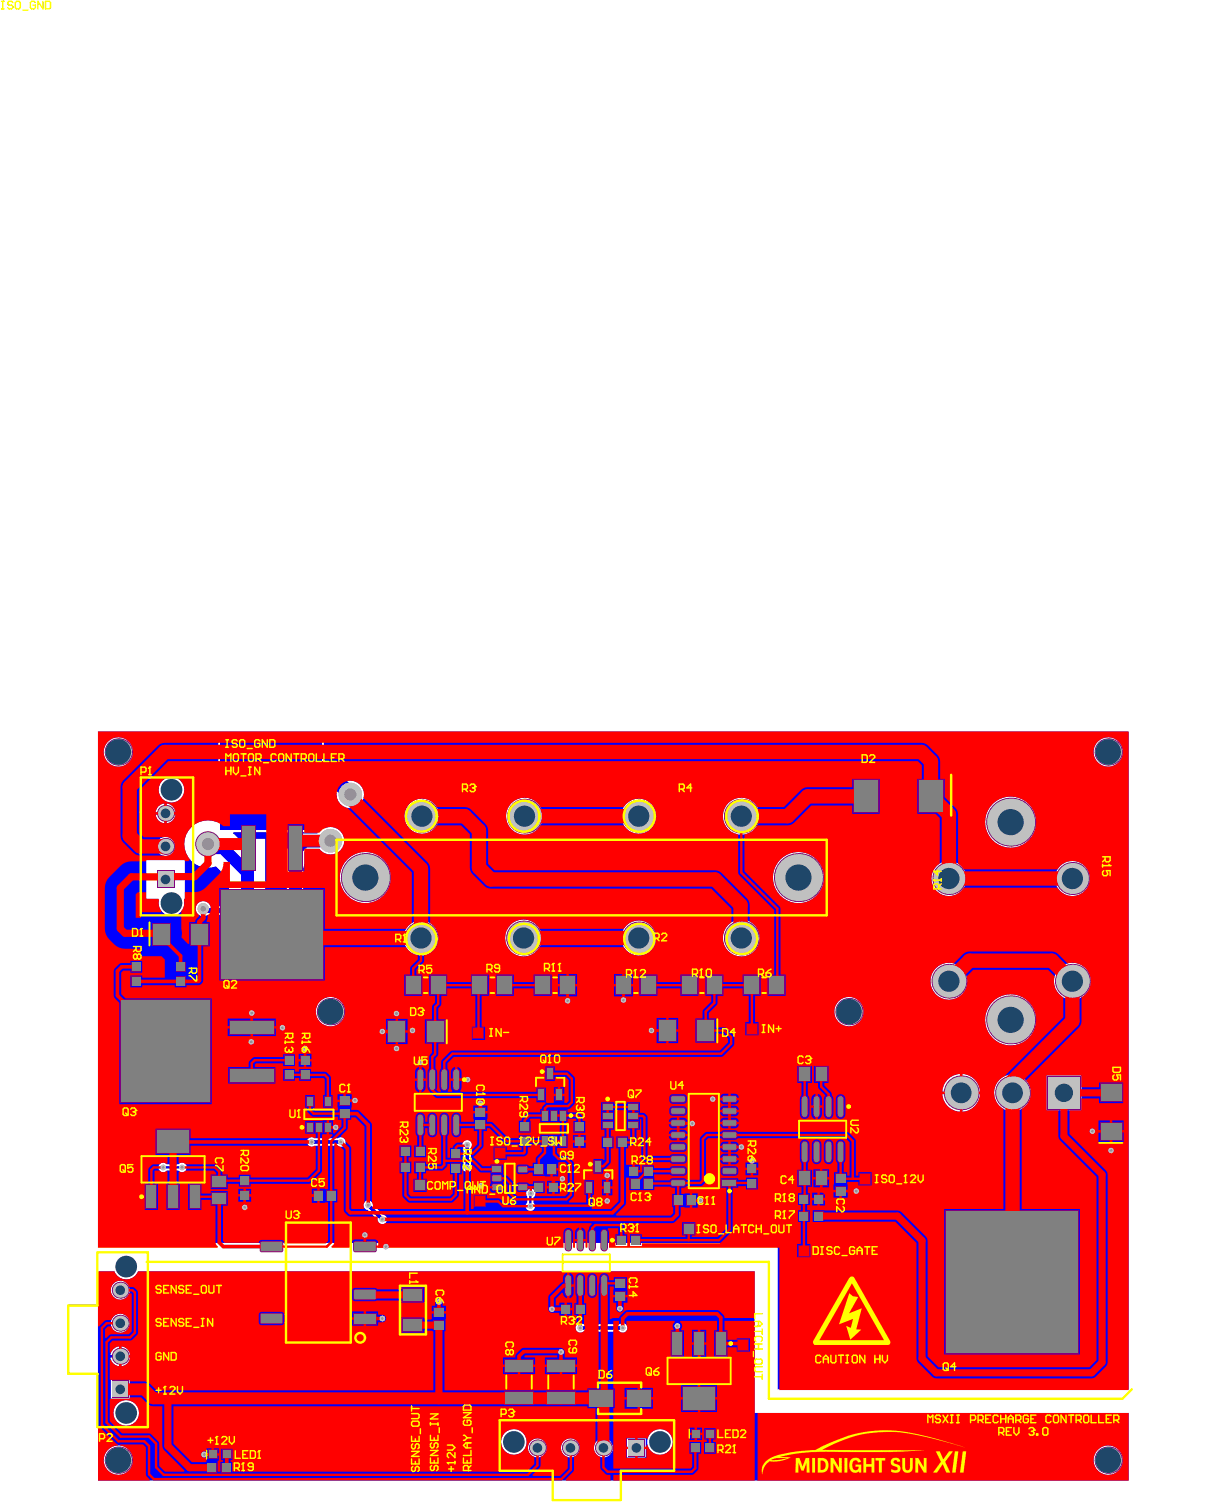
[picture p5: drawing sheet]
<svg xmlns="http://www.w3.org/2000/svg" width="430mm" height="530mm" viewBox="0 0 430 530" stroke-linecap="round" stroke-linejoin="round" font-family="sans-serif">
<g fill="#00f">
<path d="M82.3 293.6h29.6l.2 .4h-4.7l-1.4 .4-3.4 3.3-.8 1.7h-.6v16.7l.4 .4-3.3 3.2-4.7-.1v-23.7h-9.3l-2.1-1.9z"/>
<path d="M34.6 258.1h363.6v232h-123.8v-51.6h-239.8zM385.8 265.3a5.2 5.2 0 0 0 10.3 0 5.2 5.2 0 0 0-10.3 0zM36.6 265.3a5.2 5.2 0 0 0 10.3 0 5.2 5.2 0 0 0-10.3 0zM56 278.6a4.5 4.5 0 0 0 9 0 4.5 4.5 0 0 0-9 0zM77 261v28.9l-.3 .2a8.3 8.3 0 0 0-11.7 7.4 8.3 8.3 0 0 0 11.1 8.1l4.7 4.7v9.3l-6.6 .1a2.7 2.7 0 0 0-3.7-1.4 2.7 2.7 0 0 0-1.1 3.8 2.7 2.7 0 0 0 4 .7l26.2-.1 6.6-6.6h.8v-10l.4-1.3v-4l1.1-1.1h4.3a4.8 4.8 0 0 0 6.5 .9 4.8 4.8 0 0 0 1.5-6.4 4.8 4.8 0 0 0-6.2-2l-.3-.2v-15.2h1.2l3.2 3.2a4.9 4.9 0 0 0 4.8 5.1 4.9 4.9 0 0 0 4.9-4.9 4.9 4.9 0 0 0-5.1-4.8l-4.8-4.7a7.4 7.4 0 0 0-4.2-.4v-9.3zM58.8 283.5v3h3.1a3.4 3.4 0 0 0-3.1-3zM55.9 284.4l-.6 .8-.4 1.3h3.1v-3l-1.4 .4zM54.9 287.4a3.4 3.4 0 0 0 3.1 3v-3zM58.8 287.4v3a3.4 3.4 0 0 0 3.1-3zM219.2 287.9a6.2 6.2 0 0 0 12.3 0 6.2 6.2 0 0 0-12.3 0zM142.7 287.9a6.2 6.2 0 0 0 12.3 0 6.2 6.2 0 0 0-12.3 0zM255 287.9a6.5 6.5 0 0 0 13 0 6.5 6.5 0 0 0-13 0zM178.5 287.9a6.5 6.5 0 0 0 13.1 0 6.5 6.5 0 0 0-13.1 0zM347.5 290a9.1 9.1 0 0 0 18.1 0 9.1 9.1 0 0 0-18.1 0zM55 298.6a3.4 3.4 0 0 0 6.7 0 3.4 3.4 0 0 0-6.7 0zM372.1 309.9a6.2 6.2 0 0 0 12.4 0 6.2 6.2 0 0 0-12.4 0zM328.6 309.9a6.2 6.2 0 0 0 12.3 0 6.2 6.2 0 0 0-12.3 0zM272.7 309.6a9 9 0 0 0 18 0 9 9 0 0 0-18 0zM119.9 309.6a9 9 0 0 0 18 0 9 9 0 0 0-18 0zM51.6 303.4v13.7h4.3l.2 .4a4.5 4.5 0 0 0 4.4 5.6 4.5 4.5 0 0 0 4.4-5.6l.3-.4v-13.7zM219.2 330.9a6.2 6.2 0 0 0 12.3 0 6.2 6.2 0 0 0-12.3 0zM142.3 330.9a6.2 6.2 0 0 0 12.4 0 6.2 6.2 0 0 0-12.4 0zM255 330.9a6.5 6.5 0 0 0 13 0 6.5 6.5 0 0 0-13 0zM178.2 330.9a6.5 6.5 0 0 0 13 0 6.5 6.5 0 0 0-13 0zM371.8 346.2a6.5 6.5 0 0 0 13 0 6.5 6.5 0 0 0-13 0zM328.2 346.2a6.6 6.6 0 0 0 13.1 0 6.6 6.6 0 0 0-13.1 0zM294.3 356.9a5.2 5.2 0 0 0 10.4 0 5.2 5.2 0 0 0-10.4 0zM111.4 356.9a5.2 5.2 0 0 0 10.4 0 5.2 5.2 0 0 0-10.4 0zM347.5 359.8a9.1 9.1 0 0 0 18.1 0 9.1 9.1 0 0 0-18.1 0zM339.5 378.9v6.2h6.2a6.6 6.6 0 0 0-6.2-6.2zM334.3 380.8a6.5 6.5 0 0 0-1.9 4.3h6.3v-6.2a6.5 6.5 0 0 0-4.4 1.9zM369.2 379.4v12.3h12.3v-12.3zM350.7 385.5a6.5 6.5 0 0 0 13 0 6.5 6.5 0 0 0-13 0zM339.5 386v6.2a6.6 6.6 0 0 0 6.2-6.2zM332.4 386a6.6 6.6 0 0 0 6.3 6.2v-6.2zM108.7 401.7a1.68 1.68 0 0 0 0 2.3 1.68 1.68 0 0 0 2.3 .2h8.2a1.68 1.68 0 0 0 2.3-.2 1.68 1.68 0 0 0 0-2.3 1.68 1.68 0 0 0-2.3-.2h-8.2a1.63 1.63 0 0 0-2.3 .2zM56.4 410.7a1.69 1.69 0 0 0 0 2.4 1.69 1.69 0 0 0 2.4-.1h4.2a1.69 1.69 0 0 0 2.4 .1 1.69 1.69 0 0 0 0-2.5 1.69 1.69 0 0 0-2.4 .1h-4.2a1.65 1.65 0 0 0-2.4 0zM163.6 402.7a1.64 1.64 0 0 0-.1 2.2v5.9a1.68 1.68 0 0 0 .2 2.3 1.68 1.68 0 0 0 2.3 0 1.68 1.68 0 0 0 .1-2.3v-5.9a1.68 1.68 0 0 0-.2-2.3 1.68 1.68 0 0 0-2.3 .1zM186.1 419.8a1.66 1.66 0 0 0-.1 2.3 5 5 0 0 1-.6 3.4 1.69 1.69 0 0 0 2.4 1.6 1.69 1.69 0 0 0 .4-2.9v-1.8a1.68 1.68 0 0 0 .4-2.5 1.68 1.68 0 0 0-2.5-.1zM128.7 424a1.67 1.67 0 0 0-.4 1.7 1.67 1.67 0 0 0 1.4 1.1l3.5 3.6a1.68 1.68 0 0 0 1.8 1.5 1.68 1.68 0 0 0 1.6-1.6 1.68 1.68 0 0 0-1.5-1.8l-3.6-3.5a1.67 1.67 0 0 0-1.1-1.4 1.67 1.67 0 0 0-1.7 .4z"/>
<path d="M34.6 448.5h5.8a4.5 4.5 0 0 0 4.1 2.9 4.5 4.5 0 0 0 4.2-2.9h217.5v50h132v23.8h-363.6zM39.1 455.2a3.4 3.4 0 0 0 6.7 0 3.4 3.4 0 0 0-6.7 0zM203.5 467.3a1.68 1.68 0 0 0-.1 2.3 1.68 1.68 0 0 0 2.3 .2h13a1.68 1.68 0 0 0 2.2-.2 1.68 1.68 0 0 0 0-2.3 1.68 1.68 0 0 0-2.2-.2h-13a1.63 1.63 0 0 0-2.2 .2zM39.1 466.8a3.4 3.4 0 0 0 6.7 0 3.4 3.4 0 0 0-6.7 0zM42.9 475v3h3a3.4 3.4 0 0 0-3-3zM39.9 476l-.5 .7-.5 1.3h3.1v-3l-1.3 .4zM42.9 478.9v3.1a3.4 3.4 0 0 0 3-3.1zM38.9 478.9a3.4 3.4 0 0 0 3.1 3.1v-3.1zM39.1 486.8v6.7h6.7v-6.7zM40 498.5a4.6 4.6 0 0 0 9.1 0 4.6 4.6 0 0 0-9.1 0zM228.3 508.7a4.5 4.5 0 0 0 9.1 0 4.5 4.5 0 0 0-9.1 0zM176.7 508.7a4.6 4.6 0 0 0 9.1 0 4.6 4.6 0 0 0-9.1 0zM221.2 507.5v6.6h6.6v-6.6zM209.5 510.8a3.4 3.4 0 0 0 6.7 0 3.4 3.4 0 0 0-6.7 0zM197.9 510.8a3.4 3.4 0 0 0 6.7 0 3.4 3.4 0 0 0-6.7 0zM186.2 510.8a3.4 3.4 0 0 0 6.7 0 3.4 3.4 0 0 0-6.7 0zM385.8 515.1a5.2 5.2 0 0 0 10.3 0 5.2 5.2 0 0 0-10.3 0zM36.6 515.1a5.2 5.2 0 0 0 10.3 0 5.2 5.2 0 0 0-10.3 0z"/>
</g>
<path d="M72 319.9v.7h-.3" fill="none" stroke="#00f" stroke-width="1.7"/>
<circle cx="72" cy="320.6" r=".84" fill="#00f"/>
<path d="M57.6 411.9h6.6M187.3 421l-.2 4.5" fill="none" stroke="#00f" stroke-width=".84"/>
<path d="M109.9 402.9h10.3M164.8 403.9v8M129.9 425.2l5 5M204.7 468.5h15M219.7 468.5h.1" fill="none" stroke="#00f" stroke-width="1.3"/>
<path d="M73.4 297.8h.2l1.5 1.4h3.6l8.5 8.6M112.8 296.8h-5.4l-2.8 2.9v5.1M116.6 296.1v.5" fill="none" stroke="#00f" stroke-width="4.2"/>
<path d="M105 304.8v10.5l-6 5.9h-25.6l-1.4-1.3" fill="none" stroke="#00f" stroke-width="1.7"/>
<path d="M96.1 274.3l.7-.8h20.1l6.7 6.8" fill="none" stroke="#00f" stroke-width="5.1"/>
<circle cx="392" cy="405.9" r="1" fill="#c0c0c0"/>
<circle cx="392" cy="405.9" r=".5" fill="#a6968d"/>
<circle cx="116.6" cy="296.6" r="4.2" fill="#c0c0c0"/>
<circle cx="116.6" cy="296.6" r="2.16" fill="#a6968d"/>
<circle cx="73.4" cy="297.8" r="4.2" fill="#c0c0c0"/>
<circle cx="73.4" cy="297.8" r="2.16" fill="#a6968d"/>
<circle cx="71.7" cy="320.6" r="2" fill="#c0c0c0"/>
<circle cx="71.7" cy="320.6" r="1" fill="#a6968d"/>
<circle cx="123.6" cy="280.3" r="4.2" fill="#c0c0c0"/>
<circle cx="123.6" cy="280.3" r="2.16" fill="#a6968d"/>
<circle cx="219.9" cy="352.8" r="1" fill="#c0c0c0"/>
<circle cx="219.9" cy="352.8" r=".5" fill="#a6968d"/>
<circle cx="200.2" cy="353.1" r="1" fill="#c0c0c0"/>
<circle cx="200.2" cy="353.1" r=".5" fill="#a6968d"/>
<circle cx="139.9" cy="369.9" r="1" fill="#c0c0c0"/>
<circle cx="139.9" cy="369.9" r=".5" fill="#a6968d"/>
<circle cx="145.5" cy="363.6" r="1" fill="#c0c0c0"/>
<circle cx="145.5" cy="363.6" r=".5" fill="#a6968d"/>
<circle cx="139.9" cy="357.6" r="1" fill="#c0c0c0"/>
<circle cx="139.9" cy="357.6" r=".5" fill="#a6968d"/>
<circle cx="99.6" cy="362.6" r="1" fill="#c0c0c0"/>
<circle cx="99.6" cy="362.6" r=".5" fill="#a6968d"/>
<circle cx="88.7" cy="367.5" r="1" fill="#c0c0c0"/>
<circle cx="88.7" cy="367.5" r=".5" fill="#a6968d"/>
<circle cx="198.4" cy="415.8" r="1" fill="#c0c0c0"/>
<circle cx="198.4" cy="415.8" r=".5" fill="#a6968d"/>
<circle cx="214.2" cy="414.7" r="1" fill="#c0c0c0"/>
<circle cx="214.2" cy="414.7" r=".5" fill="#a6968d"/>
<circle cx="214.2" cy="423.7" r="1" fill="#c0c0c0"/>
<circle cx="214.2" cy="423.7" r=".5" fill="#a6968d"/>
<circle cx="128.7" cy="435.7" r="1" fill="#c0c0c0"/>
<circle cx="128.7" cy="435.7" r=".5" fill="#a6968d"/>
<circle cx="244.2" cy="396.4" r="1" fill="#c0c0c0"/>
<circle cx="244.2" cy="396.4" r=".5" fill="#a6968d"/>
<circle cx="251.4" cy="387.7" r="1" fill="#c0c0c0"/>
<circle cx="251.4" cy="387.7" r=".5" fill="#a6968d"/>
<circle cx="302.1" cy="420.2" r="1" fill="#c0c0c0"/>
<circle cx="302.1" cy="420.2" r=".5" fill="#a6968d"/>
<circle cx="385.3" cy="399.1" r="1" fill="#c0c0c0"/>
<circle cx="385.3" cy="399.1" r=".5" fill="#a6968d"/>
<circle cx="229.8" cy="363.6" r="1" fill="#c0c0c0"/>
<circle cx="229.8" cy="363.6" r=".5" fill="#a6968d"/>
<circle cx="165" cy="380.9" r="1" fill="#c0c0c0"/>
<circle cx="165" cy="380.9" r=".5" fill="#a6968d"/>
<circle cx="148.3" cy="374.8" r="1" fill="#c0c0c0"/>
<circle cx="148.3" cy="374.8" r=".5" fill="#a6968d"/>
<circle cx="88.8" cy="357.4" r="1" fill="#c0c0c0"/>
<circle cx="88.8" cy="357.4" r=".5" fill="#a6968d"/>
<circle cx="107.6" cy="369.9" r="1" fill="#c0c0c0"/>
<circle cx="107.6" cy="369.9" r=".5" fill="#a6968d"/>
<circle cx="86.3" cy="425.9" r="1" fill="#c0c0c0"/>
<circle cx="86.3" cy="425.9" r=".5" fill="#a6968d"/>
<circle cx="169.7" cy="418.3" r="1" fill="#c0c0c0"/>
<circle cx="169.7" cy="418.3" r=".5" fill="#a6968d"/>
<circle cx="265.2" cy="409.5" r="1" fill="#c0c0c0"/>
<circle cx="265.2" cy="409.5" r=".5" fill="#a6968d"/>
<circle cx="261.5" cy="404.6" r="1" fill="#c0c0c0"/>
<circle cx="261.5" cy="404.6" r=".5" fill="#a6968d"/>
<circle cx="247.1" cy="423.5" r="1" fill="#c0c0c0"/>
<circle cx="247.1" cy="423.5" r=".5" fill="#a6968d"/>
<circle cx="129.9" cy="425.2" r="1" fill="#c0c0c0"/>
<circle cx="129.9" cy="425.2" r=".5" fill="#a6968d"/>
<circle cx="134.9" cy="430.2" r="1" fill="#c0c0c0"/>
<circle cx="134.9" cy="430.2" r=".5" fill="#a6968d"/>
<circle cx="136.1" cy="439.8" r="1" fill="#c0c0c0"/>
<circle cx="136.1" cy="439.8" r=".5" fill="#a6968d"/>
<circle cx="134.9" cy="465.1" r="1" fill="#c0c0c0"/>
<circle cx="134.9" cy="465.1" r=".5" fill="#a6968d"/>
<circle cx="219.7" cy="468.5" r="1" fill="#c0c0c0"/>
<circle cx="219.7" cy="468.5" r=".5" fill="#a6968d"/>
<circle cx="204.7" cy="468.5" r="1" fill="#c0c0c0"/>
<circle cx="204.7" cy="468.5" r=".5" fill="#a6968d"/>
<circle cx="154.8" cy="459.3" r="1" fill="#c0c0c0"/>
<circle cx="154.8" cy="459.3" r=".5" fill="#a6968d"/>
<circle cx="239" cy="467.8" r="1" fill="#c0c0c0"/>
<circle cx="239" cy="467.8" r=".5" fill="#a6968d"/>
<circle cx="197.9" cy="477" r="1" fill="#c0c0c0"/>
<circle cx="197.9" cy="477" r=".5" fill="#a6968d"/>
<circle cx="218.7" cy="461.7" r="1" fill="#c0c0c0"/>
<circle cx="218.7" cy="461.7" r=".5" fill="#a6968d"/>
<circle cx="194.7" cy="461.8" r="1" fill="#c0c0c0"/>
<circle cx="194.7" cy="461.8" r=".5" fill="#a6968d"/>
<circle cx="57.6" cy="411.9" r="1" fill="#c0c0c0"/>
<circle cx="57.6" cy="411.9" r=".5" fill="#a6968d"/>
<circle cx="64.2" cy="411.9" r="1" fill="#c0c0c0"/>
<circle cx="64.2" cy="411.9" r=".5" fill="#a6968d"/>
<circle cx="72" cy="513.1" r="1" fill="#c0c0c0"/>
<circle cx="72" cy="513.1" r=".5" fill="#a6968d"/>
<circle cx="125.2" cy="388.2" r="1" fill="#c0c0c0"/>
<circle cx="125.2" cy="388.2" r=".5" fill="#a6968d"/>
<circle cx="118.4" cy="397.7" r="1" fill="#c0c0c0"/>
<circle cx="118.4" cy="397.7" r=".5" fill="#a6968d"/>
<circle cx="187.1" cy="425.5" r="1" fill="#c0c0c0"/>
<circle cx="187.1" cy="425.5" r=".5" fill="#a6968d"/>
<circle cx="164.8" cy="403.9" r="1" fill="#c0c0c0"/>
<circle cx="164.8" cy="403.9" r=".5" fill="#a6968d"/>
<circle cx="164.8" cy="411.9" r="1" fill="#c0c0c0"/>
<circle cx="164.8" cy="411.9" r=".5" fill="#a6968d"/>
<circle cx="187.3" cy="421" r="1" fill="#c0c0c0"/>
<circle cx="187.3" cy="421" r=".5" fill="#a6968d"/>
<circle cx="120.2" cy="402.9" r="1" fill="#c0c0c0"/>
<circle cx="120.2" cy="402.9" r=".5" fill="#a6968d"/>
<circle cx="109.9" cy="402.9" r="1" fill="#c0c0c0"/>
<circle cx="109.9" cy="402.9" r=".5" fill="#a6968d"/>
<circle cx="169.5" cy="389.2" r="1" fill="#c0c0c0"/>
<circle cx="169.5" cy="389.2" r=".5" fill="#a6968d"/>
<circle cx="134.9" cy="363.9" r="1" fill="#c0c0c0"/>
<circle cx="134.9" cy="363.9" r=".5" fill="#a6968d"/>
<circle cx="212.9" cy="510.8" r="2.66" fill="#c0c0c0"/>
<circle cx="212.9" cy="510.8" r="1.7" fill="#1f4769"/>
<path d="M39.8 487.5h5.3v5.3h-5.3z" fill-rule="evenodd" fill="#c0c0c0"/>
<circle cx="42.4" cy="490.1" r="1.7" fill="#1f4769"/>
<circle cx="201.2" cy="510.8" r="2.66" fill="#c0c0c0"/>
<circle cx="201.2" cy="510.8" r="1.7" fill="#1f4769"/>
<path d="M221.8 508.1h5.4v5.3h-5.4z" fill-rule="evenodd" fill="#c0c0c0"/>
<circle cx="224.5" cy="510.8" r="1.7" fill="#1f4769"/>
<circle cx="41.8" cy="515.1" r="4.5" fill="#c0c0c0"/>
<circle cx="41.8" cy="515.1" r="4.5" fill="#1f4769"/>
<circle cx="42.4" cy="478.5" r="2.66" fill="#c0c0c0"/>
<circle cx="42.4" cy="478.5" r="1.7" fill="#1f4769"/>
<circle cx="42.4" cy="466.8" r="2.66" fill="#c0c0c0"/>
<circle cx="42.4" cy="466.8" r="1.7" fill="#1f4769"/>
<circle cx="42.4" cy="455.2" r="2.66" fill="#c0c0c0"/>
<circle cx="42.4" cy="455.2" r="1.7" fill="#1f4769"/>
<circle cx="41.8" cy="265.3" r="4.5" fill="#c0c0c0"/>
<circle cx="41.8" cy="265.3" r="4.5" fill="#1f4769"/>
<circle cx="148.8" cy="287.9" r="5.5" fill="#c0c0c0"/>
<circle cx="148.8" cy="287.9" r="3.7" fill="#1f4769"/>
<circle cx="185" cy="287.9" r="5.8" fill="#c0c0c0"/>
<circle cx="185" cy="287.9" r="3.7" fill="#1f4769"/>
<circle cx="225.3" cy="287.9" r="5.5" fill="#c0c0c0"/>
<circle cx="225.3" cy="287.9" r="3.7" fill="#1f4769"/>
<circle cx="261.5" cy="287.9" r="5.8" fill="#c0c0c0"/>
<circle cx="261.5" cy="287.9" r="3.7" fill="#1f4769"/>
<circle cx="334.8" cy="346.2" r="5.8" fill="#c0c0c0"/>
<circle cx="334.7" cy="346.2" r="3.7" fill="#1f4769"/>
<circle cx="391" cy="515.1" r="4.5" fill="#c0c0c0"/>
<circle cx="391" cy="515.1" r="4.5" fill="#1f4769"/>
<circle cx="391" cy="265.3" r="4.5" fill="#c0c0c0"/>
<circle cx="391" cy="265.3" r="4.5" fill="#1f4769"/>
<circle cx="116.6" cy="356.9" r="4.5" fill="#c0c0c0"/>
<circle cx="116.6" cy="356.9" r="4.5" fill="#1f4769"/>
<circle cx="128.9" cy="309.6" r="8.3" fill="#c0c0c0"/>
<circle cx="128.9" cy="309.6" r="4.6" fill="#1f4769"/>
<circle cx="148.5" cy="330.9" r="5.5" fill="#c0c0c0"/>
<circle cx="148.5" cy="330.9" r="3.7" fill="#1f4769"/>
<circle cx="184.7" cy="330.9" r="5.8" fill="#c0c0c0"/>
<circle cx="184.7" cy="330.9" r="3.7" fill="#1f4769"/>
<circle cx="225.3" cy="330.9" r="5.5" fill="#c0c0c0"/>
<circle cx="225.3" cy="330.9" r="3.7" fill="#1f4769"/>
<circle cx="261.5" cy="330.9" r="5.8" fill="#c0c0c0"/>
<circle cx="261.5" cy="330.9" r="3.7" fill="#1f4769"/>
<circle cx="339.1" cy="385.5" r="5.8" fill="#c0c0c0"/>
<circle cx="339.1" cy="385.5" r="3.7" fill="#1f4769"/>
<circle cx="334.8" cy="309.9" r="5.5" fill="#c0c0c0"/>
<circle cx="334.7" cy="309.9" r="3.7" fill="#1f4769"/>
<path d="M369.8 380h11v11h-11z" fill-rule="evenodd" fill="#c0c0c0"/>
<circle cx="375.3" cy="385.5" r="3.2" fill="#1f4769"/>
<circle cx="58.4" cy="286.9" r="2.66" fill="#c0c0c0"/>
<circle cx="58.4" cy="286.9" r="1.7" fill="#1f4769"/>
<circle cx="189.6" cy="510.8" r="2.66" fill="#c0c0c0"/>
<circle cx="189.6" cy="510.8" r="1.7" fill="#1f4769"/>
<circle cx="58.4" cy="298.6" r="2.66" fill="#c0c0c0"/>
<circle cx="58.4" cy="298.6" r="1.7" fill="#1f4769"/>
<circle cx="378.3" cy="346.2" r="5.8" fill="#c0c0c0"/>
<circle cx="378.3" cy="346.2" r="3.7" fill="#1f4769"/>
<circle cx="356.5" cy="290" r="8.3" fill="#c0c0c0"/>
<circle cx="356.5" cy="290" r="4.6" fill="#1f4769"/>
<path d="M55.7 307.6h5.4v5.3h-5.4z" fill-rule="evenodd" fill="#c0c0c0"/>
<circle cx="58.4" cy="310.3" r="1.7" fill="#1f4769"/>
<circle cx="299.5" cy="356.9" r="4.5" fill="#c0c0c0"/>
<circle cx="299.5" cy="356.9" r="4.5" fill="#1f4769"/>
<circle cx="281.7" cy="309.6" r="8.3" fill="#c0c0c0"/>
<circle cx="281.7" cy="309.6" r="4.6" fill="#1f4769"/>
<circle cx="357.2" cy="385.5" r="5.8" fill="#c0c0c0"/>
<circle cx="357.2" cy="385.5" r="3.7" fill="#1f4769"/>
<circle cx="378.3" cy="309.9" r="5.5" fill="#c0c0c0"/>
<circle cx="378.3" cy="309.9" r="3.7" fill="#1f4769"/>
<circle cx="356.5" cy="359.8" r="8.3" fill="#c0c0c0"/>
<circle cx="356.5" cy="359.8" r="4.6" fill="#1f4769"/>
<g fill="#00f">
<path d="M101.8 300.1h4.5v15.3h-4.5z" fill-rule="evenodd"/>
<path d="M84.9 300.1h4.5v15.3h-4.5z" fill-rule="evenodd"/>
<path d="M77.7 261.6h35.9v31.3h-35.9z" fill-rule="evenodd"/>
</g>
<g fill="#800080">
<circle cx="73.4" cy="297.8" r="4.5"/>
<circle cx="212.9" cy="510.8" r="3"/>
</g>
<circle cx="212.9" cy="510.8" r="1.7" fill="#1f4769"/>
<path d="M39.4 487.1h6v6h-6z" fill-rule="evenodd" fill="#800080"/>
<circle cx="42.4" cy="490.1" r="1.7" fill="#1f4769"/>
<circle cx="201.2" cy="510.8" r="3" fill="#800080"/>
<circle cx="201.2" cy="510.8" r="1.7" fill="#1f4769"/>
<path d="M221.5 507.8h6v6h-6z" fill-rule="evenodd" fill="#800080"/>
<circle cx="224.5" cy="510.8" r="1.7" fill="#1f4769"/>
<circle cx="41.8" cy="515.1" r="4.8" fill="#800080"/>
<circle cx="41.8" cy="515.1" r="4.5" fill="#1f4769"/>
<circle cx="42.4" cy="478.5" r="3" fill="#800080"/>
<circle cx="42.4" cy="478.5" r="1.7" fill="#1f4769"/>
<circle cx="42.4" cy="466.8" r="3" fill="#800080"/>
<circle cx="42.4" cy="466.8" r="1.7" fill="#1f4769"/>
<circle cx="42.4" cy="455.2" r="3" fill="#800080"/>
<circle cx="42.4" cy="455.2" r="1.7" fill="#1f4769"/>
<circle cx="44.5" cy="446.8" r=".34" fill="#800080"/>
<circle cx="44.5" cy="446.8" r="3.8" fill="#1f4769"/>
<circle cx="41.8" cy="265.3" r="4.8" fill="#800080"/>
<circle cx="41.8" cy="265.3" r="4.5" fill="#1f4769"/>
<circle cx="148.8" cy="287.9" r="5.8" fill="#800080"/>
<circle cx="148.8" cy="287.9" r="3.7" fill="#1f4769"/>
<circle cx="181.3" cy="508.7" r=".34" fill="#800080"/>
<circle cx="181.3" cy="508.7" r="3.8" fill="#1f4769"/>
<circle cx="185" cy="287.9" r="6.2" fill="#800080"/>
<circle cx="185" cy="287.9" r="3.7" fill="#1f4769"/>
<circle cx="232.8" cy="508.7" r=".34" fill="#800080"/>
<circle cx="232.8" cy="508.7" r="3.8" fill="#1f4769"/>
<circle cx="225.3" cy="287.9" r="5.8" fill="#800080"/>
<circle cx="225.3" cy="287.9" r="3.7" fill="#1f4769"/>
<circle cx="261.5" cy="287.9" r="6.2" fill="#800080"/>
<circle cx="261.5" cy="287.9" r="3.7" fill="#1f4769"/>
<circle cx="334.8" cy="346.2" r="6.2" fill="#800080"/>
<circle cx="334.7" cy="346.2" r="3.7" fill="#1f4769"/>
<circle cx="391" cy="515.1" r="4.8" fill="#800080"/>
<circle cx="391" cy="515.1" r="4.5" fill="#1f4769"/>
<circle cx="391" cy="265.3" r="4.8" fill="#800080"/>
<circle cx="391" cy="265.3" r="4.5" fill="#1f4769"/>
<circle cx="44.5" cy="498.5" r=".34" fill="#800080"/>
<circle cx="44.5" cy="498.5" r="3.8" fill="#1f4769"/>
<circle cx="116.6" cy="356.9" r="4.8" fill="#800080"/>
<circle cx="116.6" cy="356.9" r="4.5" fill="#1f4769"/>
<circle cx="128.9" cy="309.6" r="8.6" fill="#800080"/>
<circle cx="128.9" cy="309.6" r="4.6" fill="#1f4769"/>
<circle cx="148.5" cy="330.9" r="5.8" fill="#800080"/>
<circle cx="148.5" cy="330.9" r="3.7" fill="#1f4769"/>
<circle cx="184.7" cy="330.9" r="6.2" fill="#800080"/>
<circle cx="184.7" cy="330.9" r="3.7" fill="#1f4769"/>
<circle cx="225.3" cy="330.9" r="5.8" fill="#800080"/>
<circle cx="225.3" cy="330.9" r="3.7" fill="#1f4769"/>
<circle cx="261.5" cy="330.9" r="6.2" fill="#800080"/>
<circle cx="261.5" cy="330.9" r="3.7" fill="#1f4769"/>
<circle cx="339.1" cy="385.5" r="6.2" fill="#800080"/>
<circle cx="339.1" cy="385.5" r="3.7" fill="#1f4769"/>
<circle cx="334.8" cy="309.9" r="5.8" fill="#800080"/>
<circle cx="334.7" cy="309.9" r="3.7" fill="#1f4769"/>
<path d="M369.5 379.7h11.6v11.7h-11.6z" fill-rule="evenodd" fill="#800080"/>
<circle cx="375.3" cy="385.5" r="3.2" fill="#1f4769"/>
<circle cx="58.4" cy="286.9" r="3" fill="#800080"/>
<circle cx="58.4" cy="286.9" r="1.7" fill="#1f4769"/>
<circle cx="189.6" cy="510.8" r="3" fill="#800080"/>
<circle cx="189.6" cy="510.8" r="1.7" fill="#1f4769"/>
<circle cx="60.5" cy="318.6" r=".34" fill="#800080"/>
<circle cx="60.5" cy="318.6" r="3.8" fill="#1f4769"/>
<circle cx="58.4" cy="298.6" r="3" fill="#800080"/>
<circle cx="58.4" cy="298.6" r="1.7" fill="#1f4769"/>
<circle cx="378.3" cy="346.2" r="6.2" fill="#800080"/>
<circle cx="378.3" cy="346.2" r="3.7" fill="#1f4769"/>
<circle cx="356.5" cy="290" r="8.6" fill="#800080"/>
<circle cx="356.5" cy="290" r="4.6" fill="#1f4769"/>
<path d="M55.4 307.3h6v6h-6z" fill-rule="evenodd" fill="#800080"/>
<circle cx="58.4" cy="310.3" r="1.7" fill="#1f4769"/>
<circle cx="60.5" cy="278.6" r=".34" fill="#800080"/>
<circle cx="60.5" cy="278.6" r="3.8" fill="#1f4769"/>
<circle cx="299.5" cy="356.9" r="4.8" fill="#800080"/>
<circle cx="299.5" cy="356.9" r="4.5" fill="#1f4769"/>
<circle cx="281.7" cy="309.6" r="8.6" fill="#800080"/>
<circle cx="281.7" cy="309.6" r="4.6" fill="#1f4769"/>
<circle cx="357.2" cy="385.5" r="6.2" fill="#800080"/>
<circle cx="357.2" cy="385.5" r="3.7" fill="#1f4769"/>
<circle cx="378.3" cy="309.9" r="5.8" fill="#800080"/>
<circle cx="378.3" cy="309.9" r="3.7" fill="#1f4769"/>
<circle cx="356.5" cy="359.8" r="8.6" fill="#800080"/>
<circle cx="356.5" cy="359.8" r="4.6" fill="#1f4769"/>
<g fill="#800080">
<path d="M62 339.3h3.5v3.5h-3.5z" fill-rule="evenodd"/>
<path d="M74.7 420.5h5.3v4.5h-5.3z" fill-rule="evenodd"/>
<path d="M110.6 419.9h3.5v3.9h-3.5z" fill-rule="evenodd"/>
<path d="M108 386.6h2.7v3.9h-2.7z" fill-rule="evenodd"/>
<path d="M115.1 419.9h3.5v3.9h-3.5z" fill-rule="evenodd"/>
<path d="M183.3 400.9h3.6v3.5h-3.6z" fill-rule="evenodd"/>
<path d="M191 400.7h2.5v3.8h-2.5z" fill-rule="evenodd"/>
<path d="M197.8 460.1h3.5v3.5h-3.5z" fill-rule="evenodd"/>
<path d="M197.3 400.7h2.5v3.8h-2.5z" fill-rule="evenodd"/>
<path d="M203 460.1h3.5v3.5h-3.5z" fill-rule="evenodd"/>
<path d="M202.6 400.9h3.5v3.5h-3.5z" fill-rule="evenodd"/>
<path d="M216.9 455.5h3.9v3.5h-3.9z" fill-rule="evenodd"/>
<path d="M217.4 435.7h3.5v3.6h-3.5z" fill-rule="evenodd"/>
<path d="M217.8 401.3h3.5v3.5h-3.5z" fill-rule="evenodd"/>
<path d="M237.6 421.6h3.5v3.8h-3.5z" fill-rule="evenodd"/>
<path d="M237.3 416h3.8l.9 .8v1l-.9 .9h-3.8l-.8-.9v-1z" fill-rule="evenodd"/>
<path d="M237.3 407.5h3.8l.9 .9v1l-.9 .8h-3.8l-.8-.8v-1z" fill-rule="evenodd"/>
<path d="M237.3 399.1h3.8l.9 .8v1l-.9 .8h-3.8l-.8-.8v-1z" fill-rule="evenodd"/>
<path d="M237.3 394.8h3.8l.9 .9v1l-.9 .8h-3.8l-.8-.8v-1z" fill-rule="evenodd"/>
<path d="M237.3 386.4h3.8l.9 .8v1l-.9 .9h-3.8l-.8-.9v-1z" fill-rule="evenodd"/>
<path d="M243.5 509h3.5v3.5h-3.5z" fill-rule="evenodd"/>
<path d="M263.2 360.9h4v4h-4z" fill-rule="evenodd"/>
<path d="M62 344.5h3.5v3.5h-3.5z" fill-rule="evenodd"/>
<path d="M101.8 291.1h5.2v16h-5.2z" fill-rule="evenodd"/>
<path d="M108 395.8h2.7v3.8h-2.7z" fill-rule="evenodd"/>
<path d="M111.2 395.8h2.6v3.8h-2.6z" fill-rule="evenodd"/>
</g>
<g fill="#800080">
<path d="M241.1 417.8h.9zM241.1 417.8h.9l-.5 .8-.4 .1z"/>
<path d="M241.1 416v.8zM241.1 416l.6 .2 .3 .6h-.9z"/>
<path d="M236.5 416.8h.8zM236.7 416.2l.6-.2v.8h-.8z"/>
<path d="M237.3 417.8v.9zM236.5 417.8h.8v.9l-.6-.3z"/>
<path d="M241.1 409.4h.9zM241.1 409.4h.9l-.5 .7-.4 .1z"/>
<path d="M241.1 407.5v.9zM241.1 407.5l.6 .3 .3 .6h-.9z"/>
<path d="M236.5 408.4h.8zM236.7 407.8l.6-.3v.9h-.8z"/>
<path d="M237.3 409.4v.8zM236.5 409.4h.8v.8l-.6-.2z"/>
<path d="M241.1 400.9h.9zM241.1 400.9h.9l-.3 .6-.6 .2z"/>
<path d="M241.1 399.1v.8zM241.1 399.1l.6 .2 .3 .6h-.9z"/>
<path d="M236.5 399.9h.8zM236.7 399.3l.6-.2v.8h-.8z"/>
<path d="M237.3 400.9v.8zM236.5 400.9h.8v.8l-.6-.2z"/>
<path d="M241.1 396.7h.9zM241.1 396.7h.9l-.5 .8h-.4z"/>
<path d="M241.1 394.8v.9zM241.1 394.8l.6 .3 .3 .6h-.9z"/>
<path d="M236.5 395.7h.8zM236.7 395.1l.6-.3v.9h-.8z"/>
<path d="M237.3 396.7v.8zM236.5 396.7h.8v.8l-.6-.2z"/>
<path d="M241.1 388.2h.9zM241.1 388.2h.9l-.5 .8-.4 .1z"/>
<path d="M241.1 386.4v.8zM241.1 386.4l.6 .2 .3 .6h-.9z"/>
<path d="M236.5 387.2h.8zM236.7 386.6l.6-.2v.8h-.8z"/>
<path d="M237.3 388.2v.9zM236.5 388.2h.8v.9l-.6-.3z"/>
</g>
<path d="M152.5 378.2v5.3M156.7 378.2v5.3M152.5 394.2v5.3M156.7 394.2v5.3" fill="none" stroke="#800080" stroke-width="2.7"/>
<g fill="#800080">
<path d="M183.1 417.5h2.7l.6 .6v1.5l-.6 .6h-2.7l-.6-.6v-1.5z" fill-rule="evenodd"/>
<path d="M183.3 395.7h3.6v3.5h-3.6z" fill-rule="evenodd"/>
<path d="M183.1 411.2h2.7l.6 .6v1.5l-.6 .6h-2.7l-.6-.6v-1.5z" fill-rule="evenodd"/>
<path d="M191 391.6h2.5v3.8h-2.5z" fill-rule="evenodd"/>
<path d="M189.6 384h2.7v4.5h-2.7z" fill-rule="evenodd"/>
<path d="M192.7 376.5h2.7v4.5h-2.7z" fill-rule="evenodd"/>
</g>
<g fill="#800080">
<path d="M182.5 418.1h.6zM182.7 417.7l.4-.2v.6h-.6z"/>
<path d="M183.1 419.6v.6zM182.5 419.6h.6v.6z"/>
<path d="M185.8 419.6h.6zM185.8 419.6h.6l-.4 .5-.2 .1z"/>
<path d="M185.8 417.5v.6zM185.8 417.5l.6 .6h-.6z"/>
<path d="M182.5 411.8h.6zM182.7 411.4l.4-.2v.6h-.6z"/>
<path d="M183.1 413.3v.6zM182.5 413.3h.6v.6z"/>
<path d="M185.8 413.3h.6zM185.8 413.3h.6l-.4 .5-.2 .1z"/>
<path d="M185.8 411.2v.6zM185.8 411.2l.6 .6h-.6z"/>
</g>
<path d="M200.5 434.9v5.3M200.5 450.8v5.4" fill="none" stroke="#800080" stroke-width="2.7"/>
<g fill="#800080">
<path d="M197.3 391.6h2.5v3.8h-2.5z" fill-rule="evenodd"/>
<path d="M195.9 384h2.7v4.5h-2.7z" fill-rule="evenodd"/>
</g>
<path d="M204.7 434.9v5.3M204.7 450.8v5.4" fill="none" stroke="#800080" stroke-width="2.7"/>
<path d="M202.6 395.8h3.5v3.5h-3.5z" fill-rule="evenodd" fill="#800080"/>
<path d="M213.2 434.9v5.3M213.2 450.8v5.4" fill="none" stroke="#800080" stroke-width="2.7"/>
<g fill="#800080">
<path d="M212.9 416.7h2.6v4.5h-2.6z" fill-rule="evenodd"/>
<path d="M209.7 409.2h2.7v4.5h-2.7z" fill-rule="evenodd"/>
<path d="M216.9 451h3.9v3.5h-3.9z" fill-rule="evenodd"/>
<path d="M237.3 411.8h3.8l.9 .8v1l-.9 .8h-3.8l-.8-.8v-1z" fill-rule="evenodd"/>
<path d="M237.3 403.3h3.8l.9 .8v1l-.9 .9h-3.8l-.8-.9v-1z" fill-rule="evenodd"/>
<path d="M237.3 390.6h3.8l.9 .8v1l-.9 .9h-3.8l-.8-.9v-1z" fill-rule="evenodd"/>
<path d="M243.8 504.1h3.3v3.4h-3.3z" fill-rule="evenodd"/>
<path d="M263.5 415.8h3.5v3.5h-3.5z" fill-rule="evenodd"/>
<path d="M263.5 410.6h3.5v3.5h-3.5z" fill-rule="evenodd"/>
</g>
<g fill="#800080">
<path d="M241.1 413.6h.9zM241.1 413.6h.9l-.3 .6-.6 .2z"/>
<path d="M241.1 411.8v.8zM241.1 411.8l.6 .2 .3 .6h-.9z"/>
<path d="M236.5 412.6h.8zM236.7 412l.6-.2v.8h-.8z"/>
<path d="M237.3 413.6v.8zM236.5 413.6h.8v.8l-.6-.2z"/>
<path d="M241.1 405.1h.9zM241.1 405.1h.9l-.3 .6-.6 .3z"/>
<path d="M241.1 403.3v.8zM241.1 403.3l.6 .2 .3 .6h-.9z"/>
<path d="M236.5 404.1h.8zM236.7 403.5l.6-.2v.8h-.8z"/>
<path d="M237.3 405.1v.9zM236.5 405.1h.8v.9l-.6-.3z"/>
<path d="M241.1 392.4h.9zM241.1 392.4h.9l-.3 .6-.6 .3z"/>
<path d="M241.1 390.6v.8zM241.1 390.6l.6 .3 .3 .5h-.9z"/>
<path d="M236.5 391.4h.8zM236.7 390.9l.6-.3v.8h-.8z"/>
<path d="M237.3 392.4v.9zM236.5 392.4h.8v.9l-.6-.3z"/>
</g>
<path d="M288.1 403.7v5.3M292.3 403.7v5.3" fill="none" stroke="#800080" stroke-width="2.7"/>
<g fill="#800080">
<path d="M74.7 414.7h5.3v4.5h-5.3z" fill-rule="evenodd"/>
<path d="M237 469.6h4v8.7h-4z" fill-rule="evenodd"/>
<path d="M244.6 469.6h4v8.7h-4z" fill-rule="evenodd"/>
<path d="M252.3 469.6h4v8.7h-4z" fill-rule="evenodd"/>
</g>
<path d="M288.1 387.7v5.3M292.3 387.7v5.3" fill="none" stroke="#800080" stroke-width="2.7"/>
<g fill="#800080">
<path d="M46.3 339.3h3.5v3.5h-3.5z" fill-rule="evenodd"/>
<path d="M78.1 516h3.5v3.5h-3.5z" fill-rule="evenodd"/>
<path d="M72.9 516h3.5v3.5h-3.5z" fill-rule="evenodd"/>
<path d="M84.6 419.9h3.5v3.5h-3.5z" fill-rule="evenodd"/>
<path d="M84.6 414.8h3.5v3.5h-3.5z" fill-rule="evenodd"/>
<path d="M105.9 372.3h3.5v3.5h-3.5z" fill-rule="evenodd"/>
<path d="M100.2 372.3h3.5v3.5h-3.5z" fill-rule="evenodd"/>
<path d="M125.3 454.7h6.9l.7 .7v2.6l-.7 .7h-6.9l-.7-.7v-2.6z" fill-rule="evenodd"/>
<path d="M114.3 386.6h2.7v3.9h-2.7z" fill-rule="evenodd"/>
<path d="M119.7 386.6h3.8v3.5h-3.8z" fill-rule="evenodd"/>
<path d="M152.9 461.2h3.9v3.5h-3.9z" fill-rule="evenodd"/>
<path d="M142 454.5h7.4v4.7h-7.4z" fill-rule="evenodd"/>
<path d="M174 414.3h2.6l.6 .6v1.5l-.6 .6h-2.6l-.6-.6v-1.5z" fill-rule="evenodd"/>
<path d="M167.6 395.1h3.8v3.5h-3.8z" fill-rule="evenodd"/>
<path d="M194.2 400.7h2.5v3.8h-2.5z" fill-rule="evenodd"/>
<path d="M212.6 401.3h3.5v3.5h-3.5z" fill-rule="evenodd"/>
<path d="M212.4 392.4h3.9v2.5h-3.9z" fill-rule="evenodd"/>
<path d="M212.4 395.6h3.9v2.5h-3.9z" fill-rule="evenodd"/>
<path d="M212.4 389.3h3.9v2.5h-3.9z" fill-rule="evenodd"/>
<path d="M222.6 435.7h3.5v3.6h-3.5z" fill-rule="evenodd"/>
<path d="M242 421.6h3.5v3.8h-3.5z" fill-rule="evenodd"/>
<path d="M221.5 395.6h3.9v2.5h-3.9z" fill-rule="evenodd"/>
<path d="M221.5 392.4h3.9v2.5h-3.9z" fill-rule="evenodd"/>
<path d="M221.5 389.3h3.9v2.5h-3.9z" fill-rule="evenodd"/>
<path d="M248.7 509h3.5v3.5h-3.5z" fill-rule="evenodd"/>
<path d="M254.6 416h5.5v2.7h-5.5z" fill-rule="evenodd"/>
<path d="M255.4 407.5h3.9l.8 .9v1l-.8 .8h-3.9l-.8-.8v-1z" fill-rule="evenodd"/>
<path d="M255.4 399.1h3.9l.8 .8v1l-.8 .8h-3.9l-.8-.8v-1z" fill-rule="evenodd"/>
<path d="M255.4 394.8h3.9l.8 .9v1l-.8 .8h-3.9l-.8-.8v-1z" fill-rule="evenodd"/>
<path d="M255.4 386.4h3.9l.8 .8v1l-.8 .9h-3.9l-.8-.9v-1z" fill-rule="evenodd"/>
<path d="M287 427.3h3.5v3.5h-3.5z" fill-rule="evenodd"/>
<path d="M281.9 427.3h3.5v3.5h-3.5z" fill-rule="evenodd"/>
<path d="M281.9 421.3h3.5v3.5h-3.5z" fill-rule="evenodd"/>
<path d="M287 421.3h3.5v3.5h-3.5z" fill-rule="evenodd"/>
<path d="M294.6 413.9h3.9v3.5h-3.9z" fill-rule="evenodd"/>
<path d="M287.4 413h4.5v5.4h-4.5z" fill-rule="evenodd"/>
<path d="M281.6 413h4.5v5.4h-4.5z" fill-rule="evenodd"/>
<path d="M303.2 413.8h4v4.1h-4z" fill-rule="evenodd"/>
<path d="M51.4 417.8h4v8.7h-4z" fill-rule="evenodd"/>
<path d="M46.3 344.5h3.5v3.5h-3.5z" fill-rule="evenodd"/>
<path d="M73.4 511.4h3.3v3.4h-3.3z" fill-rule="evenodd"/>
<path d="M78.3 511.4h3.4v3.4h-3.4z" fill-rule="evenodd"/>
<path d="M66.7 417.8h4v8.7h-4z" fill-rule="evenodd"/>
<path d="M59.1 417.8h4v8.7h-4z" fill-rule="evenodd"/>
<path d="M67.1 325.6h6.6v7.9h-6.6z" fill-rule="evenodd"/>
<path d="M92.3 463.1h6.9l.7 .7v2.7l-.7 .7h-6.9l-.7-.7v-2.7z" fill-rule="evenodd"/>
<path d="M92.3 437.8h6.9l.7 .6v2.7l-.7 .7h-6.9l-.7-.7v-2.7z" fill-rule="evenodd"/>
<path d="M105.9 377.5h3.5v3.5h-3.5z" fill-rule="evenodd"/>
<path d="M100.2 377.4h3.5v3.5h-3.5z" fill-rule="evenodd"/>
<path d="M84.9 291.1h5.2v16h-5.2z" fill-rule="evenodd"/>
<path d="M124.6 463.1h8.3v4.1h-8.3z" fill-rule="evenodd"/>
<path d="M125.3 437.8h6.9l.7 .6v2.7l-.7 .7h-6.9l-.7-.7v-2.7z" fill-rule="evenodd"/>
<path d="M114.3 395.8h2.7v3.8h-2.7z" fill-rule="evenodd"/>
<path d="M119.7 391.1h3.8v3.5h-3.8z" fill-rule="evenodd"/>
<path d="M152.9 465.7h3.9v3.5h-3.9z" fill-rule="evenodd"/>
<path d="M142 465.1h7.4v4.7h-7.4z" fill-rule="evenodd"/>
<path d="M146.2 416.2h4v4h-4z" fill-rule="evenodd"/>
<path d="M159.1 405.3h3.5v3.5h-3.5z" fill-rule="evenodd"/>
<path d="M159.1 410.4h3.5v3.5h-3.5z" fill-rule="evenodd"/>
<path d="M146.4 404.4h3.5v3.5h-3.5z" fill-rule="evenodd"/>
<path d="M141.3 404.4h3.5v3.5h-3.5z" fill-rule="evenodd"/>
<path d="M141.3 410.1h3.5v3.5h-3.5z" fill-rule="evenodd"/>
<path d="M146.4 410.1h3.5v3.5h-3.5z" fill-rule="evenodd"/>
</g>
<g fill="#800080">
<path d="M124.6 455.4h.7zM124.8 454.9l.5-.2v.7h-.7z"/>
<path d="M125.3 458v.7zM124.6 458h.7v.7l-.5-.2z"/>
<path d="M132.2 458h.7zM132.2 458h.7l-.4 .6-.3 .1z"/>
<path d="M132.2 454.7v.7zM132.2 454.7l.5 .2 .2 .5h-.7z"/>
<path d="M173.4 414.9h.6zM173.5 414.5l.5-.2v.6h-.6z"/>
<path d="M174 416.4v.6zM173.4 416.4h.6v.6z"/>
<path d="M176.6 416.4h.6zM176.6 416.4h.6l-.4 .6h-.2z"/>
<path d="M176.6 414.3v.6zM176.6 414.3l.6 .6h-.6z"/>
<path d="M259.3 409.4h.8zM259.3 409.4h.8l-.5 .7-.3 .1z"/>
<path d="M259.3 407.5v.9zM259.3 407.5l.6 .3 .2 .6h-.8z"/>
<path d="M254.6 408.4h.8zM254.8 407.8l.6-.3v.9h-.8z"/>
<path d="M255.4 409.4v.8zM254.6 409.4h.8v.8l-.6-.2z"/>
<path d="M259.3 400.9h.8zM259.3 400.9h.8l-.5 .8h-.3z"/>
<path d="M259.3 399.1v.8zM259.3 399.1l.6 .2 .2 .6h-.8z"/>
<path d="M254.6 399.9h.8zM254.8 399.3l.6-.2v.8h-.8z"/>
<path d="M255.4 400.9v.8zM254.6 400.9h.8v.8l-.6-.2z"/>
<path d="M259.3 396.7h.8zM259.3 396.7h.8l-.5 .8h-.3z"/>
<path d="M259.3 394.8v.9zM259.3 394.8l.6 .3 .2 .6h-.8z"/>
<path d="M254.6 395.7h.8zM254.8 395.1l.6-.3v.9h-.8z"/>
<path d="M255.4 396.7v.8zM254.6 396.7h.8v.8l-.6-.2z"/>
<path d="M259.3 388.2h.8zM259.3 388.2h.8l-.5 .8-.3 .1z"/>
<path d="M259.3 386.4v.8zM259.3 386.4l.6 .2 .2 .6h-.8z"/>
<path d="M254.6 387.2h.8zM254.8 386.6l.6-.2v.8h-.8z"/>
<path d="M255.4 388.2v.9zM254.6 388.2h.8v.9l-.6-.3z"/>
<path d="M91.6 463.8h.7zM91.8 463.3l.5-.2v.7h-.7z"/>
<path d="M92.3 466.5v.7zM91.6 466.5h.7v.7l-.5-.2z"/>
<path d="M99.2 466.5h.7zM99.2 466.5h.7l-.4 .6-.3 .1z"/>
<path d="M99.2 463.1v.7zM99.2 463.1l.5 .2 .2 .5h-.7z"/>
<path d="M91.6 438.4h.7zM91.8 438l.5-.2v.6h-.7z"/>
<path d="M92.3 441.1v.7zM91.6 441.1h.7v.7l-.5-.2z"/>
<path d="M99.2 441.1h.7zM99.2 441.1h.7l-.4 .6-.3 .1z"/>
<path d="M99.2 437.8v.6zM99.2 437.8l.5 .2 .2 .4h-.7z"/>
<path d="M124.6 438.4h.7zM124.8 438l.5-.2v.6h-.7z"/>
<path d="M125.3 441.1v.7zM124.6 441.1h.7v.7l-.5-.2z"/>
<path d="M132.2 441.1h.7zM132.2 441.1h.7l-.4 .6-.3 .1z"/>
<path d="M132.2 437.8v.6zM132.2 437.8l.5 .2 .2 .4h-.7z"/>
</g>
<path d="M148.3 378.2v5.3M161 378.2v5.3M148.3 394.2v5.3M161 394.2v5.3" fill="none" stroke="#800080" stroke-width="2.7"/>
<g fill="#800080">
<path d="M151.8 344.1h5.6v6.9h-5.6z" fill-rule="evenodd"/>
<path d="M142.9 344.1h5.7v6.9h-5.7z" fill-rule="evenodd"/>
<path d="M177.9 479.4h10.4v4.8h-10.4z" fill-rule="evenodd"/>
<path d="M177.9 490.9h10.4v4.8h-10.4z" fill-rule="evenodd"/>
<path d="M167.5 421.8h4v4h-4z" fill-rule="evenodd"/>
<path d="M188.3 417.1h3.5v3.5h-3.5z" fill-rule="evenodd"/>
<path d="M174 417.5h2.6l.6 .6v1.5l-.6 .6h-2.6l-.6-.6v-1.5z" fill-rule="evenodd"/>
<path d="M167.6 390.6h3.8v3.5h-3.8z" fill-rule="evenodd"/>
<path d="M188.3 410.6h3.5v3.8h-3.5z" fill-rule="evenodd"/>
<path d="M174.5 404.9h4v4h-4z" fill-rule="evenodd"/>
<path d="M173.4 411.2h3.8v2.7h-3.8z" fill-rule="evenodd"/>
<path d="M166.8 362.5h4v4.1h-4z" fill-rule="evenodd"/>
<path d="M175.3 344.1h5.6v6.9h-5.6z" fill-rule="evenodd"/>
<path d="M166.5 344.1h5.6v6.9h-5.6z" fill-rule="evenodd"/>
<path d="M192.7 479.4h10.4v4.8h-10.4z" fill-rule="evenodd"/>
<path d="M192.7 490.9h10.4v4.8h-10.4z" fill-rule="evenodd"/>
<path d="M207.5 490.1h9v6.4h-9z" fill-rule="evenodd"/>
</g>
<g fill="#800080">
<path d="M173.4 418.1h.6zM173.5 417.7l.5-.2v.6h-.6z"/>
<path d="M174 419.6v.6zM173.4 419.6h.6v.6z"/>
<path d="M176.6 419.6h.6zM176.6 419.6h.6l-.4 .5-.2 .1z"/>
<path d="M176.6 417.5v.6zM176.6 417.5l.6 .6h-.6z"/>
</g>
<path d="M208.9 434.9v5.3M208.9 450.8v5.4" fill="none" stroke="#800080" stroke-width="2.7"/>
<g fill="#800080">
<path d="M206.5 416.7h2.7v4.5h-2.7z" fill-rule="evenodd"/>
<path d="M193.5 417.1h3.5v3.5h-3.5z" fill-rule="evenodd"/>
<path d="M194.2 391.6h2.5v3.8h-2.5z" fill-rule="evenodd"/>
<path d="M192.8 410.6h3.5v3.8h-3.5z" fill-rule="evenodd"/>
<path d="M197.4 344.1h5.7v6.9h-5.7z" fill-rule="evenodd"/>
<path d="M220.8 490.1h9v6.4h-9z" fill-rule="evenodd"/>
<path d="M241 431.5h4v4h-4z" fill-rule="evenodd"/>
<path d="M221.8 411.4h3.5v3.5h-3.5z" fill-rule="evenodd"/>
<path d="M226.9 411.4h3.5v3.5h-3.5z" fill-rule="evenodd"/>
<path d="M225.9 344.1h5.7v6.9h-5.7z" fill-rule="evenodd"/>
<path d="M240.4 344.1h5.6v6.9h-5.6z" fill-rule="evenodd"/>
<path d="M248.8 504.1h3.3v3.4h-3.3z" fill-rule="evenodd"/>
<path d="M260.3 472.5h4v4h-4z" fill-rule="evenodd"/>
<path d="M255.4 411.8h3.9l.8 .8v1l-.8 .8h-3.9l-.8-.8v-1z" fill-rule="evenodd"/>
<path d="M255.4 403.3h3.9l.8 .8v1l-.8 .9h-3.9l-.8-.9v-1z" fill-rule="evenodd"/>
<path d="M255.4 390.6h3.9l.8 .8v1l-.8 .9h-3.9l-.8-.9v-1z" fill-rule="evenodd"/>
<path d="M249.2 344.1h5.7v6.9h-5.7z" fill-rule="evenodd"/>
<path d="M262.3 344.1h5.7v6.9h-5.7z" fill-rule="evenodd"/>
<path d="M294.6 418.4h3.9v3.5h-3.9z" fill-rule="evenodd"/>
</g>
<g fill="#800080">
<path d="M259.3 413.6h.8zM259.3 413.6h.8l-.5 .8h-.3z"/>
<path d="M259.3 411.8v.8zM259.3 411.8l.6 .2 .2 .6h-.8z"/>
<path d="M254.6 412.6h.8zM254.8 412l.6-.2v.8h-.8z"/>
<path d="M255.4 413.6v.8zM254.6 413.6h.8v.8l-.6-.2z"/>
<path d="M259.3 405.1h.8zM259.3 405.1h.8l-.5 .8-.3 .1z"/>
<path d="M259.3 403.3v.8zM259.3 403.3l.6 .2 .2 .6h-.8z"/>
<path d="M254.6 404.1h.8zM254.8 403.5l.6-.2v.8h-.8z"/>
<path d="M255.4 405.1v.9zM254.6 405.1h.8v.9l-.6-.3z"/>
<path d="M259.3 392.4h.8zM259.3 392.4h.8l-.5 .8-.3 .1z"/>
<path d="M259.3 390.6v.8zM259.3 390.6l.6 .3 .2 .5h-.8z"/>
<path d="M254.6 391.4h.8zM254.8 390.9l.6-.3v.8h-.8z"/>
<path d="M255.4 392.4v.9zM254.6 392.4h.8v.9l-.6-.3z"/>
</g>
<path d="M283.9 403.7v5.3M296.5 403.7v5.3" fill="none" stroke="#800080" stroke-width="2.7"/>
<g fill="#800080">
<path d="M287.4 376.4h4.5v5.3h-4.5z" fill-rule="evenodd"/>
<path d="M281.6 376.4h4.5v5.3h-4.5z" fill-rule="evenodd"/>
<path d="M388 395.8h7.9v6.6h-7.9z" fill-rule="evenodd"/>
<path d="M150.2 359.9h6.6v7.9h-6.6z" fill-rule="evenodd"/>
<path d="M226.9 415.6h3.5v3.8h-3.5z" fill-rule="evenodd"/>
<path d="M222.4 415.6h3.5v3.8h-3.5z" fill-rule="evenodd"/>
<path d="M232.1 359.6h6.6v7.9h-6.6z" fill-rule="evenodd"/>
<path d="M281.5 439.2h4v4h-4z" fill-rule="evenodd"/>
</g>
<path d="M283.9 387.7v5.3M296.5 387.7v5.3" fill="none" stroke="#800080" stroke-width="2.7"/>
<g fill="#800080">
<path d="M301 275.1h9v11.7h-9z" fill-rule="evenodd"/>
<path d="M388 382.2h7.9v6.6h-7.9z" fill-rule="evenodd"/>
<path d="M55.2 398.5h11.7v8.7h-11.7z" fill-rule="evenodd"/>
<path d="M80.8 376.8h16v5.1h-16z" fill-rule="evenodd"/>
<path d="M53.6 325.6h6.5v7.9h-6.5z" fill-rule="evenodd"/>
<path d="M188.6 344.1h5.7v6.9h-5.7z" fill-rule="evenodd"/>
<path d="M217.1 344.1h5.7v6.9h-5.7z" fill-rule="evenodd"/>
<path d="M271.1 344.1h5.7v6.9h-5.7z" fill-rule="evenodd"/>
<path d="M42.4 352.6h32v36.6h-32z" fill-rule="evenodd"/>
<path d="M80.8 359.8h16v5.2h-16z" fill-rule="evenodd"/>
<path d="M136.7 359.9h6.6v7.9h-6.6z" fill-rule="evenodd"/>
<path d="M240.8 489h11.6v8.6h-11.6z" fill-rule="evenodd"/>
<path d="M245.7 359.6h6.5v7.9h-6.5z" fill-rule="evenodd"/>
<path d="M333.4 426.8h47.3v50.7h-47.3z" fill-rule="evenodd"/>
<path d="M323.9 275.1h9v11.7h-9z" fill-rule="evenodd"/>
<path d="M77.7 313.6h36.6v32h-36.6z" fill-rule="evenodd"/>
</g>
<g fill="#f00">
<path d="M34.6 503.3l.4-.1 6 6 .6 .3-.1 .4a5.2 5.2 0 0 0-4.3 7.7 5.2 5.2 0 0 0 8.8 .4 5.2 5.2 0 0 0-3.6-8v-.4h8.1l1 1v9.5l.3 .8 1 1-.1 .4h-18.1z"/>
<path d="M48.6 314.8h3v2.3h4.3l.2 .4a4.3 4.3 0 0 0 .9 3.9l-.2 .4h-7.1v2h-1.8v-8.3z"/>
<path d="M122.7 395h1.2v-.8h1.5l3.2 3.2v26.8a1.54 1.54 0 0 0-.1 1.9l-.2 .4h-4.2l-.2-.2v-21.1l-.4-.9-1.6-1.7a1.58 1.58 0 0 0-1.5-1.4l-.1-.4 2.3-2.5z"/>
<path d="M220.8 415.5l1.2-.1v4.4h8.8v-1.2h5.6l.5 .3 1.2 .1v2.2h-1v4.6h.4v2.2l-.9 .8h-19.1l-.2-.4 3.4-3.6z"/>
<path d="M63 407.5h4.2v-3.3h41.7a1.57 1.57 0 0 0 2.1 0l.4 .2v8.1l-2.9 2.9h-20.1v-1h-4.2v1h-3.9v-1.1h-1.8l-.1-1.4-2.1-2.1-10.8-.1a1.6 1.6 0 0 0-2.1-.3l-.4-.2z"/>
<path d="M166.4 411.3l.3-.3 2.7 2.5 3.6 .1 .2 3.7-.4 1.1h4.9l-.3-1.1 .1-.4 .4-.1 1.1 1.2 .1 3.6 2.3 2.4-.1 .4h-3.4l-1.3-1.3-.8-.4h-4v-1.2h-4.7v4.7l-.2 .3h-.8v-13.6l.4-1zM175.7 419.3v1.4h.9a1.17 1.17 0 0 0 1.1-1.4zM172.8 419.3a1.19 1.19 0 0 0 1.2 1.4h.9v-1.4z"/>
<path d="M38.7 493.5h7.1v-.6h3.9l2.4 2.4a5.5 5.5 0 0 0 5.2 .8l.1 14.8 7.7 7.9-.2 .4h-6.7l-2-2-.1-8.3-3.1-3.1-9.9-.1-4.4-4.4zM40 498.5a4.6 4.6 0 0 0 9.1 0 4.6 4.6 0 0 0-9.1 0z"/>
<path d="M170.6 399h1.2v-1h.9l5.8 5.7h4.5v1h1v1h-5.2v-1.2h-4.7v4.7h4.7v-1.2l6.4-.1 .9-1 .1-2.2h1v-1h3.4v1.3h.5v1.2l-2 2.2-.1 1.8h-1.1v1.2h-1.3l-.8-.6h-2.7a.94 .94 0 0 0-.9 1v1.5a.94 .94 0 0 0 .9 .9h2.7l.8-.6h1.3v1.2l6.3 .2v-2.5h.4v-.4h2.3l.2-2.1h2.2l1 1v10.1l-1 .9h-10.2l-.3-.4 .2-.7h3.2v-4.1h-4.2v.9h-1.4l-.8-.5h-2.7a.93 .93 0 0 0-.9 .9v1.5a.93 .93 0 0 0 .9 .9h2.2l.4 1.1-.3 .4h-2.9l-1.3-1.3-.1-3.6-2-2.2-1.5-.3-.1-3.7h-4.5v.5h-2.7l-3.2-2.9v-.5l3.4-3.4zM195 412.9v2.1h1.9v-2.1zM195.7 416.6v1.8h1.8v-1.8zM193 416.6v1.8h1.8v-1.8zM195.7 419.3v1.8h1.8v-1.8zM193 419.3v1.8h1.8v-1.8z"/>
<path d="M216.4 466h1.9v1.4a1.68 1.68 0 0 0 .2 2.3 1.68 1.68 0 0 0 2.3 0 1.68 1.68 0 0 0 .2-2.3v-1.4h17l.1 .4a1.6 1.6 0 0 0-.4 2.4v.5h-1.1v9.3h4.7v-9.3h-1v-.5a1.61 1.61 0 0 0-.4-2.4l.1-.4h12.9v3.3h-1v9.3h4.7v-3.3h3.3v1.5h4.7v-4.7h-4.7v.5h-3.3v-3.3h-1v-3.3h10.6v56.3h-49.8v-2h27.6a3.6 3.6 0 0 0 2.3-1.9l.1-5.5h1v-4.2h-4.2v4.2h1v4.6l-.6 .6h-27.2v-21.3h.5v-7h-.5zM247 469.1v4.5h2.1v-4.5zM244.1 469.1v4.5h2.1v-4.5zM247 474.4v4.4h2.1v-4.4zM244.1 474.4v4.4h2.1v-4.4zM247 488.5v4.4h6v-4.4zM240.3 488.5v4.4h5.9v-4.4zM225.8 489.6v3.3h4.5v-3.3zM220.3 489.6v3.3h4.6v-3.3zM225.8 493.7v3.3h4.5v-3.3zM220.3 493.7v3.3h4.6v-3.3zM247 493.7v4.4h6v-4.4zM240.3 493.7v4.4h5.9v-4.4zM245.9 503.6v1.8h1.7v-1.8zM243.3 503.6v1.8h1.7v-1.8zM224.9 507.3v3.1h3.1v-.6h.4a4.5 4.5 0 0 0 7 2.6 4.5 4.5 0 0 0 0-7.4 4.5 4.5 0 0 0-7 2.6h-.4v-.3zM245.9 506.2v1.8h1.7v-1.8zM243.3 506.2v1.8h1.7v-1.8zM221 507.3v3.1h3.1v-3.1zM248.5 503.8v4h.8v.9h-.9v4.2h4.1v-4.2h-.9v-.9h.8v-4zM224.9 511.2v3.1h3.1v-3.1zM221 511.2v3.1h3.1v-3.1z"/>
<path d="M117.9 403.2l.3-.2 .4 .2a1.55 1.55 0 0 0 1.4 1.3l1.3 1.2v21.1a3.1 3.1 0 0 0 2.3 2.4h9.5l.2 .4a1.67 1.67 0 0 0 .6 1.9 1.67 1.67 0 0 0 2 0h72.7l.2 .4a1.71 1.71 0 0 0-1 1.7l-.6 1.3v5.3h-.6v-2.3h-3.8v2.3h-.6v-5.3a1.7 1.7 0 0 0-1.7-1.7 1.7 1.7 0 0 0-1.7 1.7v5.3h-65.4v-1.8a1.2 1.2 0 0 0-1.2-1.2h-3v2.6h-.9v-2.6h-3a1.2 1.2 0 0 0-1.2 1.2v1.8h-7.1l-.1-.4 .7-.8 .3-.7v-14.1h1.1v-4.7h-1.1zM205.1 433.1v4h1.5v-2.2a1.79 1.79 0 0 0-1.5-1.8zM203.4 433.5l-.6 1.4v2.2h1.5v-4z"/>
<path d="M34.6 448.5h5.8a4.5 4.5 0 0 0 4.1 2.9 4.5 4.5 0 0 0 4.2-2.9h217.5v16.5l-10.6-.2a3.7 3.7 0 0 0-2.7-2.6h-31.6a4.6 4.6 0 0 0-2.9 2.5l-.1 .3h-1.9l-.9 .4-.4-.1v-11.4h1.4l-.2 2.9h5.1l-.2-6.2h-4.7v1h-1.7a1.77 1.77 0 0 0-1.2-2.4 1.77 1.77 0 0 0-2.1 1.6v1.8l-.3 .9v36.3h-4v.7h-50.4v-20.9h.4l.1-6.2h-5v1.9l-.3 .2h-2.3v-.7h-8v5.3h8v-.6l3.2 .1v20.9h-97.7l-2.3-2.4-1.3-.7-5.8-.1v-.5l-7.1-.1v-6.9l.4-.1a3.3 3.3 0 0 0 2.9 2.3v-7a3.3 3.3 0 0 0-2.9 2.3l-.4-.1v-3.3l1-1 6.6-.1 2.3-2.2 .1-14.6a2.6 2.6 0 0 0-3.1-2 3.3 3.3 0 0 0-5.2-1.5 3.3 3.3 0 0 0 0 5.3 3.3 3.3 0 0 0 5.2-1.5l.9 .1v13.3l-1 1h-6.2l-.8 .3-1.1 1.1-.3-.2v-3l1-1h1.2a3.3 3.3 0 0 0 5.1 1.6 3.3 3.3 0 0 0 0-5.4 3.3 3.3 0 0 0-5.1 1.6l-2.1 .1-2.2 2.2-.4-.1zM200.9 449v4.1h1.5v-2.3a1.79 1.79 0 0 0-1.5-1.8zM124.5 454.6l-.3 .8v2.6a1.02 1.02 0 0 0 1.1 1l16.4-.2v.7h8v-5.3h-8v.6h-8.6l-.9-.5h-6.9zM207.7 449.6l-.5 1.2v5.4a1.7 1.7 0 0 0 1.7 1.7 1.7 1.7 0 0 0 1.7-1.7v-5.4a1.69 1.69 0 0 0-1-1.5 1.69 1.69 0 0 0-1.9 .3zM200.9 453.9v4.1a1.79 1.79 0 0 0 1.5-1.8v-2.3zM199.2 449.5l-.5 .6-.1 2.1-.7 .4-4.4 4.5-.1 4.7a1.32 1.32 0 0 0 1.3 1.3h2.6v1h1.8v-4.5h-1.8v.9h-1.2v-2.3l2.1-2.2 .4 .2a1.76 1.76 0 0 0 1.5 1.8v-9zM200 459.6v1.8h1.8v-1.8zM153.9 458.4l-.4 .9v1.3h-1.2v2h5v-2h-1.1v-1.3a1.32 1.32 0 0 0-.9-1.2 1.32 1.32 0 0 0-1.4 .3zM216.3 457.7v1.9h1.1v2.1a1.32 1.32 0 0 0 1.3 1.3 1.32 1.32 0 0 0 1.3-1.3v-2.1h1.4v-1.9zM200 462.2v1.9h1.8v-1.9zM124.1 462.6v2.1h4.2v-2.1zM91.6 463.1l-.3 .7v2.7a1.02 1.02 0 0 0 1 1h6.9a1.02 1.02 0 0 0 1.1-1v-2.7a1.02 1.02 0 0 0-1.1-1h-6.9zM129.2 462.6v5.1h4.2v-1.2h1.5a1.33 1.33 0 0 0 1.3-1.4 1.33 1.33 0 0 0-1.3-1.3h-1.5v-1.2zM124.1 465.6v2.1h4.2v-2.1zM203.5 449.6l-.5 1.2v5.4l.4 1v2.5h-.8v4.2h.8v3.5a1.68 1.68 0 0 0 .2 2.3 1.68 1.68 0 0 0 2.2 0 1.68 1.68 0 0 0 .2-2.3v-3.5h.8v-4.2h-.8v-2.5l.4-1v-5.4a1.69 1.69 0 0 0-1-1.5 1.69 1.69 0 0 0-1.9 .3zM42.9 475v3h3a3.4 3.4 0 0 0-3-3zM177.4 478.9v2.5h11.4v-2.5h-3.7l-.1-.4 .3-.4h11.3v.8h-4.4v2.5h11.4v-2.5h-4.4l-.1-2.4-.9-.9-13.4-.1a4.6 4.6 0 0 0-2.9 2.5l-.1 .9zM42.9 478.9v3.1a3.4 3.4 0 0 0 3-3.1zM198.3 482.2v2.5h5.3v-2.5zM192.2 482.2v2.5h5.3v-2.5zM183.5 482.2v2.5h5.3v-2.5zM177.4 482.2v2.5h5.3v-2.5z"/>
<path d="M61.2 496.1h146v.7h2.9v12.2a3.3 3.3 0 0 0 1.7 4.9v4.2l2.1 2.1 1.4 .1v2h-15.7l-.1-.4 2.9-3 .1-5a3.4 3.4 0 0 0 1.3-5.3 3.4 3.4 0 0 0-5.4 .4 3.4 3.4 0 0 0 1.9 5v4l-2.7 2.7h-9.6l-.2-.4 2.8-2.9 .1-3.5a3.3 3.3 0 0 0 1.6-5.1 3.3 3.3 0 0 0-5.4 0 3.3 3.3 0 0 0 1.6 5.1v2.6l-2.7 2.7h-103.9v-3.5h-.6v-.6h.7v-4h-4v4h.7v.6h-.9v3.5h-1v-3.5v-.4h.4v-1.8h-2.2v-.4h-.4v-2.2h-1.8v1.1a1.49 1.49 0 0 0-1.8 .7 1.11 1.11 0 0 0 1 1.5h.8l-.2 1.6h-4.9l-6.5-6.5zM75.4 510.9v1.8h1.8v-1.8zM176.7 508.7a4.6 4.6 0 0 0 9.1 0 4.6 4.6 0 0 0-9.1 0z"/>
<path d="M267.3 498.5h130.9v23.8h-130.9zM385.8 515.1a5.2 5.2 0 0 0 10.3 0 5.2 5.2 0 0 0-10.3 0z"/>
<path d="M34.6 258.1h363.6v232.3h-123.2v-50.2h-60.2v-5.3l-.4-1.2 .2-.4h3.5v2.1h-1v4.2h4.2v-4.2h-1l-.2-3.9 17.6-.1a4.7 4.7 0 0 0 2.4-5.6l3.3 .2v-5l-3.1 .2v-2.2l1.3-.1 .5-.5h5a2.57 2.57 0 0 0 2-1.9v-14.2l.8-.8h4.5l1 .6h3.9l1-.6h38l1.4 1.5v11.7h-.8v-1.2h-1.3v-3.2l.6-1.3-.1-6a1.69 1.69 0 0 0-1.9-1 1.69 1.69 0 0 0-1.4 1.7v5.3l.6 1.3v3.2h-1.2l-.2 6.3h5l-.1-2.8h3.9v1.2h4.7v-4.7h-4.7v1.2h-.9v-12.2l-.3-.8-2.5-2.3-38.8-.1-1-.6h-3.9l-1 .6h-5a3.9 3.9 0 0 0-2.5 2.1l-.2 14.8h-4.6l-1-.6h-3.8l-.8 .4-.3 .4h-5.4l-.1-2.1h5.7l.9 .5 4.3-.1a1.84 1.84 0 0 0 .8-1.8 1.84 1.84 0 0 0-1.3-1.5h-3.8l-1 .7h-5.6v-1h-4.1v2.2l-.4 .4-2.7-.1v-.4h-.4v-2.3h-2.3v-5.8h.8v-1h.9a2.78 2.78 0 0 0 2.1-2v-3.6h1.2v-3.7h.4v13.4l.4 .8 1.4 1h8.3l1 .6 4.3-.1a1.84 1.84 0 0 0 .8-1.8 1.84 1.84 0 0 0-1.3-1.5h-3.8l-1 .6-7.9-.1v-13.5l-.3-.8-.8-.7-1.5-.1v-3.7h-4.7v.5h-4.4v-.5h-4.7v9.6h1.3v2.4h-1v4.2h1v4.1l-.6-.3h-3.3v5.1h3.3v-1.5l.9-.3 1.8-1.9 .1-5.2h.9v-4.2h-.9v-2.4h1.2v-6.9h4.4v6.9h1.2v3.1l-.2 .3h-.5v-1h-4.2v4.2h.8v18.7l-2.7 2.7h-6.7l.2-5h.5v-5.2h-3.3v5.2h.6v2.7h-6l-.1-.4 1.5-1.5 .3-.8-.1-11.4-2.2-2.3-2.7-.1-1-1v-1.7h3.7v-4.7h-.5v-4.4h.5v-1.3l3.1 .1v.7h-1v4.2h4.2v-4.2h-1l-.1-1.6-.9-1.1-.8-.3h-3.5l.2-1.1a3.7 3.7 0 0 0 2.4-2v-8.8l-.3-.7-2.1-2-4.7-.1v-1.5h-3.3v5.2h3.3v-1.5h3.8l1.1 1.1v7.4l-.7 .7-.8-.1v-2.3h-3.7v2.3a3.1 3.1 0 0 1-2.8-.2v-5.1h-3.3v1.5h-26.8l-.1-.4 .4-1.3v-2.2h-3.7v2.2l.4 1.3-.1 .4h-1.4l-.1-.4 .5-1.3v-5.3a4.7 4.7 0 0 1-.6-3.1l2.3-2.3h94.7l4.2-4.2v-3.1l-3-3-3.4-.1v-3.1h-2.5v-2l3-3.1v-2.9h2.1v-2.6h6.8v2.6h2.1v9.3h-1.2v4.6h4.7v-4.6h-1.2v-9.3h1.9v-7.5h-6.3v2.7h-6.8v-2.7h-6.3v7.5h2v2l-3 3.2-.1 2.8h-2.5v8.5h7.3v-3.1h2.5l1.7 1.6v1.5l-2.8 2.8h-94.4l-.7 .3-3.2 3.3-.1 2.7-.6 1.3v5.3l.6 1.3-.2 .4h-.7l-.8-.8 .3-.9v-5.3l-.6-1.3v-3.6l1-1.4v-3.8h2.5v-8.5h-2.5v-3.9l1-1.1 .1-3.3h2v-2.6h8.4v2.6h1.6v10.9h-1.2v4.7h4.6v-4.7h-1.2v-10.9h2.6v-7.5h-6.4v2.7h-8.4v-2.7h-6.3v7.5h2.1v2.4l-.8 .7-.3 .8v4.4h-2.5v8.5h2.5v3.3l-.9 1.1-.1 4.4-.6 1.3v5.3l.1 .7 .8 1.1 1.8 1.8 .8 .3h35v1.5h3.1l.1 .4-1 .9-.4 1h-.5v1.2l-4.3 .1-2 1.9-.3 1h-1v4.1h4.2v-4.1l-.3-.4 .3-.4h3.4v1.3h6.9v4.4h-6.9v1.2h-3.4v-1h-4.2v1h-3.7l-5.4-5.4-.8-.3h-1.3l.2-3h-5l.1 3h-4.4v-1.6a1.7 1.7 0 0 0-1.7-1.7 1.7 1.7 0 0 0-1.7 1.7l.1 6a1.69 1.69 0 0 0 1.9 1 1.69 1.69 0 0 0 1.4-1.7v-1.5h4.4v1h1.3v4.7l-2.2 2.2h-.4l-.3-.4a1.7 1.7 0 0 0 .6-2.7 1.7 1.7 0 0 0-2.8 .3l-2.2 .1-1.1 .9-.3 .8h-1v3.5h-.9v-7.6l.6-1.3-.1-6a1.7 1.7 0 0 0-1.9-1 1.7 1.7 0 0 0-1.4 1.7v5.3l.6 1.3v9.7l-.2 .2h-5.1v-.9h-4.2v4.1h1v1.9h-1.2v4.7h4.6v-4.7h-1.2v-1.9h1v-.9h5.5a2.52 2.52 0 0 0 2-2.4h.9v3.7h1v6.8l-1 1h-13.7l-.9-.9v-7.3h1v-4.1h-1v-1.5h1v-4.2h-4.1v4.2h.9v1.5h-.9v4.1h.9l.1 8.2 1.7 1.9 .8 .3 15.1-.1 2.2-2.3 .1-7.6h1v-1.3l.4-.2 .2 13.7h-32l-.2-.4 .3-.9-.4-1v-27.3l-.4-1-4.4-4.3-2.5-.1 .2-2.7h-5l.2 3h-8.2l-.6-.6 .1-.4h.4v-4.5h-3.3v4.5h.5l.1 1.2a3.6 3.6 0 0 0 2.3 2h8.7v1h1.2v2.4l-2.6 2.6-.4-.2v-1.7h-1.4v2h1.1l.1 .4-1.2 1.3-.4 .8v16.9l-2.9-.2v5.1l2.9-.2v13.6l-.8 .9h-14.6l-.3-1-.8-.3h-6.9a1.02 1.02 0 0 0-1 1h-12l-.6-.6v-12.5h1.6v-5.1h-5.9v.9h-3.4v-3.6h-4.6v9.3h4.6v-3.5h3.4v2h1.6v13l.1 .5 .8 1-.1 .4h-42.2zM385.8 265.3a5.2 5.2 0 0 0 10.3 0 5.2 5.2 0 0 0-10.3 0zM36.6 265.3a5.2 5.2 0 0 0 10.3 0 5.2 5.2 0 0 0-10.3 0zM56 278.6a4.5 4.5 0 0 0 9 0 4.5 4.5 0 0 0-9 0zM256.9 283.3a6.5 6.5 0 0 0 3.5 11.1l.1 13.9 12.6 12.7v22.8h-2.3v7.5h6.3v-7.5h-1.8v-23.6l-12.7-12.8v-13a6.3 6.3 0 0 0 4.6-3.2l11.5-.1 1.5-.9 6-6h14.5v2.9h9.6v-12.3h-9.6v2.9l-16.7 .1-1.4 .9-6.1 6h-9.3a6.5 6.5 0 0 0-10.3-1.4zM58.8 283.5v3h3.1a3.4 3.4 0 0 0-3.1-3zM55.9 284.4l-.6 .8-.4 1.3h3.1v-3l-1.4 .4zM54.9 287.4a3.4 3.4 0 0 0 3.1 3v-3zM58.8 287.4v3a3.4 3.4 0 0 0 3.1-3zM42.5 305.5l-3.9 3.9a5.5 5.5 0 0 0-1.6 3.9v14.3a8.4 8.4 0 0 0 7.1 7.1h5.6v2.6h7.3l1.1 1.2v6.4h-7.9v-.8h-4.2v4.2h4.2v-.7h11.4v.7h4.2v-.7l4.7-.1 .8-.7 .4-.9v-12.1h2.3v-8.5h-1l-.1-.4 .3-1v-1.1a2.68 2.68 0 0 0 .5-4 2.68 2.68 0 0 0-4 0 2.68 2.68 0 0 0 .5 4v.5l-.9 .9-.5 1-2.1 .1v7.6l-.3 .1-2.4-2.3 .2-1.5-.2-1.4v-6.4a4.3 4.3 0 0 0 .9-3.9l.3-.4v-2.4a8.3 8.3 0 0 0 7.4-1.6l4.6-4.6a5.6 5.6 0 0 0 1.6-4.4h2.3v6.8h12.8v-23.6h-12.8v4.2h-2.3a8.3 8.3 0 0 0-11.4 .3 8.3 8.3 0 0 0-.4 11.4l-.6 .6h-1.2v-.4h-13.6v.5h-5.2a5.4 5.4 0 0 0-3.9 1.6zM180.4 283.3a6.5 6.5 0 0 0 .7 9.8 6.5 6.5 0 0 0 9.6-1.9h29.4a6.2 6.2 0 0 0 9.3 1.4 6.2 6.2 0 0 0 0-9.4 6.2 6.2 0 0 0-9.3 1.5h-29.4a6.5 6.5 0 0 0-10.3-1.4zM347.5 290a9.1 9.1 0 0 0 18.1 0 9.1 9.1 0 0 0-18.1 0zM101.5 290.8v16.6h5.8v-8h5.4a4.8 4.8 0 0 0 7.1 .8 4.8 4.8 0 0 0 0-7.2 4.8 4.8 0 0 0-7.1 .8h-5.4v-3zM55.8 263l-12.8 13-.5 1.6v17.3l.1 .9 .9 1.4 4.3 4.2 1.6 .4h8.1a3.4 3.4 0 0 0 4.2-3.2 3.4 3.4 0 0 0-4.2-3.2h-6.7l-1.8-1.8v-14.7l10.4-10.4h264.4l1.4 1.5v4.8h-1.6v12.3h6.4l1.5 1.5v16.1a6.2 6.2 0 0 0-1.1 9.6 6.2 6.2 0 0 0 9.6-1.1h33.1a6.2 6.2 0 0 0 9.2 1.4 6.2 6.2 0 0 0 0-9.4 6.2 6.2 0 0 0-9.2 1.5h-33.1l-.9-1.2-1.1-.8-.1-18.3-.9-1.4-3.7-3.8v-6.4h-1.6v-6.2l-.5-1.6-3.8-4-1.5-.8-267.8-.1-.9 .1zM272.7 309.6a9 9 0 0 0 18 0 9 9 0 0 0-18 0zM119.9 309.6a9 9 0 0 0 18 0 9 9 0 0 0-18 0zM77.3 313.3v32.6h37.3v-11.8h28.7a6 6 0 0 0 4.1 2.9v1.4l-2.7 2.8v2.6h-2.1v7.5h6.3v-7.5h-2v-1.7l2.6-2.8 .1-2.3a6.2 6.2 0 0 0 5-5 6.2 6.2 0 0 0-2.9-6.4v-19.2l-.4-1.6-23-23.2a4.9 4.9 0 0 0-3.5-6 4.9 4.9 0 0 0-6 3.6 4.9 4.9 0 0 0 3.8 5.8l22.7 22.8v17.8l-1.2 .9-.8 1.2h-28.7v-14.4zM180.1 326.3a6.5 6.5 0 0 0 .6 9.8 6.5 6.5 0 0 0 9.6-2h29.8a6.2 6.2 0 0 0 9.3 1.5 6.2 6.2 0 0 0 0-9.4 6.2 6.2 0 0 0-9.3 1.5h-29.8a6.5 6.5 0 0 0-10.2-1.4zM144.5 283.6a6.2 6.2 0 0 0 .5 9.2 6.2 6.2 0 0 0 9.1-1.6h8.5l3.1 3.1 .2 12.6 .8 1.5 4.1 4.1 1.5 .9 78.6 .1 7.1 7.1v4.8a6.5 6.5 0 0 0-1.3 9.9 6.5 6.5 0 0 0 10-.4 6.5 6.5 0 0 0-2.2-9.8v-5.9l-.4-1.6-9.5-9.6-1.5-.9-78.6-.1-2.3-2.2v-11.9l-.1-.8-.8-1.5-5-4.9-1.5-.9-10.7-.1a6.2 6.2 0 0 0-9.6-1.1zM330.1 341.5a6.5 6.5 0 0 0 2.9 11 6.5 6.5 0 0 0 8-8l2.3-2.4h26.4l2.4 2.4a6.4 6.4 0 0 0 3 7.3v7.1l-20.6 20.7a6.5 6.5 0 0 0-3.8 5.6 6.5 6.5 0 0 0 3.3 6v35.3h-20.9v51.3h47.9v-51.3h-20.6v-35.3a6.5 6.5 0 0 0 1.6-10.1l19.1-19.3 .4-1.6v-8.4a6.5 6.5 0 0 0 2.8-8.1 6.5 6.5 0 0 0-7.7-3.8l-3.9-3.8-1.6-.4h-29.1l-1.6 .4-3.9 3.8a6.4 6.4 0 0 0-6.4 1.6zM42 340.1l-1.5 1.5-.4 1v8.6l.4 1 1.6 1.6v35.7h32.6v-37.3h-30.4l-1.5-1.5v-7.6l.7-.7h2.5v.7h4.2v-4.1h-4.2v.7h-3.1zM225.6 343.8v7.5h6.3v-2.6h8.2v2.6h6.3v-7.5h-6.3v2.7h-8.2v-2.7zM175 343.8v7.5h6.3v-2.6h7v2.6h6.3v-7.5h-6.3v2.7h-7v-2.7zM220.4 343.6v3.5h2.9v-3.5zM216.6 343.6v3.5h2.9v-3.5zM200.7 343.6v3.5h2.9v-3.5zM196.9 343.6v3.5h2.9v-3.5zM220.4 348v3.5h2.9v-3.5zM216.6 348v3.5h2.9v-3.5zM200.7 348v3.5h2.9v-3.5zM196.9 348v3.5h2.9v-3.5zM89.2 359.3v2.7h8.1v-2.7zM80.3 359.3v2.7h8.1v-2.7zM294.3 356.9a5.2 5.2 0 0 0 10.4 0 5.2 5.2 0 0 0-10.4 0zM111.4 356.9a5.2 5.2 0 0 0 10.4 0 5.2 5.2 0 0 0-10.4 0zM235.9 359.1v4h3.3v-4zM231.6 359.1v4h3.4v-4zM140.4 359.4v4.1h3.4v-4.1zM136.2 359.4v4.1h3.4v-4.1zM89.2 362.8v2.7h8.1v-2.7zM80.3 362.8v2.7h8.1v-2.7zM235.9 364v4h3.3v-4zM231.6 364v4h3.4v-4zM140.4 364.3v4h3.4v-4zM136.2 364.3v4h3.4v-4zM347.5 359.8a9.1 9.1 0 0 0 18.1 0 9.1 9.1 0 0 0-18.1 0zM108 371.8v1.8h1.9v-1.8zM105.4 371.8v1.8h1.8v-1.8zM80.5 376.4v5.9h16.6v-5.9h-7.2v-.9l.4-.4h9.6v1h4.1v-4.2h-4.1v1h-10a2.93 2.93 0 0 0-2.2 3.5zM108 374.5v1.8h1.9v-1.8zM105.4 374.5v1.8h1.8v-1.8zM161.4 376.4v4h1.4v-2.2a1.79 1.79 0 0 0-1.4-1.8zM159.6 376.9l-.5 1.3v2.2h1.4v-4zM148.7 376.4v4h1.5v-2.2a1.79 1.79 0 0 0-1.5-1.8zM147 376.9l-.6 1.3v2.2h1.5v-4zM339.5 378.9v6.2h6.2a6.6 6.6 0 0 0-6.2-6.2zM334.3 380.8a6.5 6.5 0 0 0-1.9 4.3h6.3v-6.2a6.5 6.5 0 0 0-4.4 1.9zM146.4 381.3v2.2a1.79 1.79 0 0 0 1.5 1.8v-4zM148.7 381.3v4a1.79 1.79 0 0 0 1.5-1.8v-2.2zM197.7 383.5v2.4h1.4v-2.4zM195.4 383.5v2.4h1.4v-2.4zM257.8 385.8v1.5l2.8-.1a1.37 1.37 0 0 0-1.3-1.4zM254.5 386.2l-.4 1.1h2.8v-1.5h-1.5zM122 386v1.9h2.1v-1.9zM119.1 386v1.9h2.1v-1.9zM286.7 426.9v4.2l29.1-.1 7.5 7.5v40.8l.6 1.4 5.6 5.4h56.4l4.3-4.1 .6-1.4v-66.3l-.6-1.3-12.9-13v-8.3h4.2v-4.2h6.2v1.7h8.5v-7.3h-8.5v1.7h-6.2v-4.2h-12.3v12.3h4.2l.1 9.9 13.3 13.6v64.6l-2.5 2.5h-53.2l-3.9-3.8v-40.8l-.5-1.4-9.3-9.1zM236.5 386.4a1.9 1.9 0 0 0 .8 3h3.8a1.19 1.19 0 0 0 1.2-1.2v-1a1.19 1.19 0 0 0-1.2-1.2h-3.8zM257.8 388.1v1.5h1.5a1.37 1.37 0 0 0 1.3-1.5zM254.1 388.1v.1a1.37 1.37 0 0 0 1.3 1.4h1.5v-1.5zM288.5 385.9v4h1.5v-2.2a1.79 1.79 0 0 0-1.5-1.8zM286.8 386.4l-.6 1.3v2.2h1.5v-4zM99.9 377.1v4.2h4.1v-1h1.5v1h4.2v-1h4.4l.5 .4v5.6h-.6v4.5h3.3v-4.5h-.5v-6a3 3 0 0 0-2.2-2.2h-4.9v-1h-4.2v1h-1.5v-1zM257.8 390.1v1.4l2.8-.1a1.37 1.37 0 0 0-1.3-1.3zM254.5 390.5l-.4 1h2.8v-1.4h-1.5zM169.9 390v1.9h2.1v-1.9zM167 390v1.9h2v-1.9zM339.5 386v6.2a6.6 6.6 0 0 0 6.2-6.2zM332.4 386a6.6 6.6 0 0 0 6.3 6.2v-6.2zM236.5 390.6a1.9 1.9 0 0 0 .8 3h3.8a1.19 1.19 0 0 0 1.2-1.2v-1a1.19 1.19 0 0 0-1.2-1.1h-3.8zM257.8 392.4v1.4h1.5a1.37 1.37 0 0 0 1.3-1.4zM254.1 392.4a1.37 1.37 0 0 0 1.3 1.4h1.5v-1.4zM295.3 386.5l-.5 1.2v5.3a1.7 1.7 0 0 0 1.7 1.7 1.7 1.7 0 0 0 1.7-1.7v-5.3a1.7 1.7 0 0 0-1-1.6 1.7 1.7 0 0 0-1.9 .4zM287.1 376v6h1.5l.1 1.8 2.4 2.6-.5 1.3v5.3a1.7 1.7 0 0 0 1.7 1.7 1.7 1.7 0 0 0 1.7-1.7l-.1-5.9-.5-.7-.3-1.2-2.3-2.3v-.9h1.5v-6zM281.3 376v6h1.5v4.4l-.6 1.3v5.3a1.7 1.7 0 0 0 1.7 1.7 1.7 1.7 0 0 0 1.7-1.7v-5.3l-.6-1.3v-4.4h1.4v-6zM288.5 390.8v4a1.79 1.79 0 0 0 1.5-1.8v-2.2zM286.2 390.8v2.2a1.79 1.79 0 0 0 1.5 1.8v-4zM147.1 393l-.5 1.2v5.3l.6 1.3v3.3h-1.1v4.2h4.2v-4.2h-.9v-3.3l.5-.6 .1-2.2h.8v1.5a1.7 1.7 0 0 0 1.7 1.7 1.7 1.7 0 0 0 1.7-1.7v-5.3a1.7 1.7 0 0 0-1.7-1.7 1.7 1.7 0 0 0-1.7 1.7v1.6h-.8v-1.6a1.69 1.69 0 0 0-1.1-1.6 1.69 1.69 0 0 0-1.8 .4zM239.6 394.3v1.5l2.9-.1a1.37 1.37 0 0 0-1.4-1.4zM236.3 394.7l-.4 1.1h2.9v-1.5h-1.5zM257.8 394.3v1.5l2.8-.1a1.37 1.37 0 0 0-1.3-1.4zM254.5 394.7l-.4 1.1h2.8v-1.5h-1.5zM116.1 395.3v2h1.4v-2zM257.8 396.6v1.5h1.5a1.37 1.37 0 0 0 1.3-1.5zM254.1 396.6v.1a1.37 1.37 0 0 0 1.3 1.4h1.5v-1.5zM239.6 396.6v1.5h1.5a1.37 1.37 0 0 0 1.4-1.5zM235.9 396.6v.1a1.37 1.37 0 0 0 1.4 1.4h1.5v-1.5zM392.4 395.3v3.3h4v-3.3zM387.5 395.3v3.3h4v-3.3zM239.6 398.5v1.5l2.9-.1a1.37 1.37 0 0 0-1.4-1.4zM236.3 398.9l-.4 1.1h2.9v-1.5h-1.5zM54.9 398.2v9.3h4.2v2.9l-.4 .2a1.63 1.63 0 0 0-2.4 .1h-2.1a2.6 2.6 0 0 0-1.9 2v4.8h-1.2v9.3h4.6v-9.3h-1.2v-4.4l1.8-.1a1.62 1.62 0 0 0 2.4 .1l.4 .2v4.2h-.4v9.3h4.7v-9.3h-.4v-4l.4-.2a1.59 1.59 0 0 0 2.1-.3h9.9l.8 .8v.5h-1.8v5.2h5.9v-1.9h3.9v1h4.2v-1l21-.1 4.1-4.1 .1-12.9 .2-.4h1.4v-4.8l-7.5 .1v4.5h3.7v1.4l-.4 .2a1.57 1.57 0 0 0-2.1 0h-41.7v-3.3zM204.8 400.4v1.9h1.8v-1.9zM202.1 400.4v1.9h1.9v-1.9zM239.6 400.8v1.5h1.5a1.37 1.37 0 0 0 1.4-1.5zM235.9 400.8v.1a1.37 1.37 0 0 0 1.4 1.4h1.5v-1.5zM392.4 399.5v3.4h4v-3.4zM387.5 399.5v3.4h4v-3.4zM257.8 402.8v1.4l2.8-.1a1.37 1.37 0 0 0-1.3-1.3zM254.5 403.2l-.4 1h2.8v-1.4h-1.5zM204.8 403.1v1.9h1.8v-1.9zM202.1 403.1v1.9h1.9v-1.9zM236.5 403.3a1.9 1.9 0 0 0 .8 3h3.8a1.19 1.19 0 0 0 1.2-1.2v-1a1.19 1.19 0 0 0-1.2-1.1h-3.8zM257.8 405.1v1.4h1.5a1.37 1.37 0 0 0 1.3-1.4zM254.1 405.1a1.37 1.37 0 0 0 1.3 1.4h1.5v-1.4zM257.8 407v1.4h2.8a1.37 1.37 0 0 0-1.3-1.4zM254.5 407.4l-.4 1h2.8v-1.4h-1.5zM291.1 402.5l-.5 1.2v5.3a1.7 1.7 0 0 0 1.7 1.7 1.7 1.7 0 0 0 1.7-1.7v-5.3a1.69 1.69 0 0 0-1-1.6 1.69 1.69 0 0 0-1.9 .4zM286.9 402.5l-.5 1.2v5.3a1.7 1.7 0 0 0 1.7 1.7 1.7 1.7 0 0 0 1.7-1.7v-5.3a1.69 1.69 0 0 0-1.1-1.6 1.69 1.69 0 0 0-1.8 .4zM257.8 409.3v1.4h1.5a1.37 1.37 0 0 0 1.3-1.4zM254.1 409.3v.1a1.37 1.37 0 0 0 1.3 1.3h1.5v-1.4zM265.7 410.1v1.8h1.8v-1.8zM263 410.1v1.8h1.8v-1.8zM223.9 410.9v1.9h1.9v-1.9zM265.7 412.8v1.8h1.8v-1.8zM263 412.8v1.8h1.8v-1.8zM254.6 411.8a1.9 1.9 0 0 0 .8 3h3.9a1.19 1.19 0 0 0 1.1-1.2v-1a1.19 1.19 0 0 0-1.1-1.2h-3.9zM290.1 412.5v2.8h2.3v-2.8zM286.9 412.5v2.8h2.4v-2.8zM222.3 435.4v4.2h4.1v-1l27.6-.1 4.4-4.3 .1-15.2h1.9v-.6h2.8v1.2h4.1v-4.2h-4.1v.8h-2.8v-.5h-6.1v3.3h1.9v14.3l-3.1 3.1h-9v-.6h1.2v-4.6h-4.7v4.6h1.3v.6h-15.5v-1zM214.6 416.2v2.3h1.4v-2.3zM212.4 416.2v2.3h1.4v-2.3zM290.1 416.1v2.8h2.3v-2.8zM286.9 416.1v2.8h2.4v-2.8zM86.7 419.4v1.9h1.9v-1.9zM84.1 419.4v1.9h1.8v-1.9zM110 419.3v2.1h1.9v-2.1zM214.6 419.4v2.3h1.4v-2.3zM212.4 419.4v2.3h1.4v-2.3zM297 420.6v1.9h2v-1.9zM294 420.6v1.9h2.1v-1.9zM289.2 420.7v1.9h1.8v-1.9zM286.5 420.7v1.9h1.9v-1.9zM244.2 421v2.1h1.9v-2.1zM86.7 422.1v1.8h1.9v-1.8zM84.1 422.1v1.8h1.8v-1.8zM110 422.3v2.1h1.9v-2.1zM289.2 423.4v1.9h1.8v-1.9zM286.5 423.4v1.9h1.9v-1.9zM244.2 423.9v2.1h1.9v-2.1zM282.7 402.5l-.5 1.2v5.3l.6 1.3v2.4h-1.5v6h1.5v2.2h-1.3v4.2h1v1.8h-1v4.2h1v7.7h-1.3v4.7h4.7v-4.7h-1.2v-7.7h1v-4.2h-1v-1.8h1v-4.2h-.7v-2.2h1.4v-6h-1.4v-2.4l.6-1.3v-5.3a1.69 1.69 0 0 0-1.1-1.6 1.69 1.69 0 0 0-1.8 .4z"/>
</g>
<path d="M58.7 329.2h.7M42.9 341.1l-1.5 1.5M70.4 345.9l-.4 .3M58.4 368.2v2.7M111.7 421.7l.8 .8M122.6 426.8l1 1M184.8 476.8l-1.7 1.7M80 517.6l-.2 .2" fill="none" stroke="#f00" stroke-width="1.3"/>
<path d="M42.4 327.6l1.7 1.6" fill="none" stroke="#f00" stroke-width="2.5"/>
<g fill="none" stroke="#f00" stroke-width=".84">
<path d="M154.6 354.1l-1.1 1.1M89.9 374l-1.1 1M115.7 397.7h2.7M152.5 380.9v3.6M169.5 396.9h3.6M186.8 393.5l-1.7 1.7v2.3M54.2 411.9h3.4M77.3 413.3v3.6M79.3 416.3l.2 .2M112.5 413l-3.6 3.5M143 406.2v5.7M159 409.5h-2.3v1.5l-.9 .9"/>
<path d="M159 409.5h.1M164.8 403.9v.6l-.3-.3M178.3 415.7l1.8 1.8M185.1 406.5l-.3 .4M192.2 406.7l-2.1 2.2M68.7 422.2h.1M143 421.7l1.5 1.5M160.8 421.5l-1.6 1.7M50.9 508.5l1.7 1.6"/>
</g>
<path d="M70.4 325.2v4.4M71.7 320.6l1 .7" fill="none" stroke="#f00" stroke-width="1.7"/>
<circle cx="192.2" cy="402.6" r=".42" fill="#f00"/>
<path d="M193.1 390.2l-.9 .8M201.7 388.9l-1.3 1.3M197.1 408.9h2.6l1.7 1.6M201.4 421.5l-1.6 1.6M201.2 510.8l.2 .2" fill="none" stroke="#f00" stroke-width=".84"/>
<path d="M197.7 476.8l.2 .2" fill="none" stroke="#f00" stroke-width="1.3"/>
<circle cx="204.7" cy="461.8" r=".63" fill="#f00"/>
<g fill="none" stroke="#f00" stroke-width=".84">
<path d="M265.2 347.6h.1M274.2 347.3l-.2 .3M257.9 365.9v2.3M289.7 379v4.4M203.7 393.5l.7 .7v3.3M223.4 393.7h3.4l.5 .5M239.2 396.2l.2 .2M214.4 409.9l-1.6 1.5h-1.8M227.3 408.2l.7 .7M228.7 413.2h-.4l-4.1 4.3M239.2 417.3l-.2 .2M239.2 413.1l-.1 .1"/>
<path d="M248 416.5l-.9 .8M257.3 404.6h4.2M265.1 417.3l.1 .2M239.2 423.4l.1 .1M243.8 423.5h3.3M292.4 422.3v.7M212.9 517.7l1.5 1.5M245.3 517.9l-1.3 1.3"/>
</g>
<path d="M238.8 428.5l-1.7 1.7M239.3 423.5l-.5 .5M221.3 463.5l-1.6 1.7M252.9 463.5l1.4 1.3M261.8 474l.5 .5" fill="none" stroke="#f00" stroke-width="1.3"/>
<circle cx="296.5" cy="406.4" r=".42" fill="#f00"/>
<g fill="none" stroke="#f00" stroke-width=".84">
<path d="M261.5 287.9v20M148.5 338.9l-2.7 2.7v6M274.2 320.6v26.7M88.8 357.4v5M153.5 355.2v16.7l-1 1v8M154.6 347.6v6.5M169.3 347.6l-.5 .5M178.1 347.6h13.3M200.2 347.6v5.5M219.9 347.6v5.2M249 356.9v6.7M252 347.6v6.2"/>
<path d="M265.2 347.6v15.3M88.8 375v4.3M89.9 374h12.1M102 379.2h5.6M114.6 379.2l1.1 1.1v8.2M159.6 371.7l-2.9 2.9v6.3M200 378.8l1.7 1.7v8.4M109.3 388.5v3.1l1.3 1.3M112.5 397.7v15.3M121.6 392.9v5M125.2 388.2l-3.6 .2M148.3 396.9h4.2"/>
<path d="M152.5 384.5l1.8 1.8M156.7 396.9v12.6M169.5 396.9v7.3M192.2 391v2.5M198.6 393.5v9.1M214.4 390.5v3.2M214.4 396.9v13M223.4 390.5v3.2M223.4 396.9v5.2M227.3 394.2v14M239.2 396.2v4.2M257.3 387.7v8.5"/>
<path d="M292.3 386v4.4M64.2 411.9h11.7l1.4 1.4M86.3 416.5h22.6M116.8 402.6v35.7l-1.5 1.5M143 411.9v9.8M148.2 411.9h7.6M148.3 406.1l-.1 .1M160.8 412.2v9.3M164.5 404.2h-3l-.7 .7v2.1M175.3 415.7h3M176.5 406.9h8.3M178.9 402.6h6.2v3.9"/>
<path d="M180.1 417.5v3.7l1.9 1.9M184.4 418.8h2.9v2.2M190.1 408.9v3.6M192.2 402.6v4.1M201.4 410.5v11M207.9 418.9v6.4M214.2 414.7v9M239.2 417.3v6.1M248 401.9v14.6M257.3 404.6v4.3M257.3 417.3v16.5M265.2 409.5v2.9"/>
<path d="M289.7 415.7v3.9M296.5 406.4v9.3M298.7 400.4l2.1 2.1v13.3M68.7 422.2h8.6M86.3 421.7v4.2M128.7 435.7v4.1M144.5 423.2h14.7M169.5 423.8h6.3l1.7 1.7M187.3 425.3l-.2 .2M208.9 433.3v4.2M218.7 432.2l.5 .5v4.8M302.1 420.2v.6l-2.2 2.2"/>
<path d="M42.4 455.2h4.4l.8 .8v14.1l-1.7 1.7h-6.6l-1.7 1.7v28.3M213.9 452.7l-.7 .8M37.6 466.8l-1.7 1.7v34.1M41.8 508.5h9.1M52.6 510.1v10M55.1 509.3v8.3l2.6 2.7M72 513.1h3M189.6 510.8v6.1M201.4 511v7.4l-3.4 3.4M212.9 510.8v6.9M245.3 510.8v7.1M250.4 505.8v5"/>
</g>
<g fill="none" stroke="#f00" stroke-width="1.3">
<path d="M63.7 337.2v2.8M71.1 330.3l-.7 .8v14.8M41.4 342.6v8.6M42.9 341.1h5.2M63.7 346.2h6.3M121.6 392.9h4.3l4 4v28.3M169.5 389.2v3.2M122.6 405.2v21.6M164.8 411.9v15.9M219.5 403v21.3M77.3 422.8v15.5l1.5 1.5M238.8 424v4.5"/>
<path d="M194.7 457.7v4.1h4.8M198.9 453.5h1.6M204.7 453.5v15M218.7 458v3.7M128.7 465.1h6.2M183.1 478.5v3.3M197.9 477v4.8M219.7 465.2v3.3M239 467.8v6.2M254.3 464.8v9.2M80 513.1v4.5"/>
</g>
<path d="M42.4 313.3v14.3M58.4 309.3v1M59.4 309.3h9.3M375.3 385.5v15.4M388.8 414.3v66.3M128.7 456.7l.2 .1M213.2 453.5v38.7l-1.2 1.1M212 493.3h.1M66.9 517.8h7.8" fill="none" stroke="#f00" stroke-width="2.5"/>
<path d="M71.7 320.6v3.3l-1.3 1.3" fill="none" stroke="#f00" stroke-width="1.7"/>
<path d="M42.4 490.1h8.5M212 493.3l.9 .8v16.7" fill="none" stroke="#f00" stroke-width="4.2"/>
<path d="M122.4 280.3h1.2M334.8 287.3v22.6" fill="none" stroke="#f00" stroke-width="5.1"/>
<circle cx="208.9" cy="437.5" r=".42" fill="#f00"/>
<g fill="none" stroke="#f00" stroke-width=".84">
<path d="M228.7 347.6h14.5M252 347.6h13.2M252 353.8l-3 3.1M229.8 363.6h5.6M249 363.6h6.6M193.1 390.2h7.3M195.4 393.5h8.3M239.4 396.4h4.8M251.4 387.7h5.9M195.4 407.2l1.7 1.7M195.4 402.6h3.2M223.4 402.1l-.9 .9"/>
<path d="M228 408.9h11.2M228.7 417.5h10.3M228.7 413.2h10.4M257.3 417.3h7.8M257.3 400.4h-7.9l-1.4 1.5M289.7 419.6l2.7 2.7M210 432.2h8.7M243 433.5v4h-18.7M257.3 433.8l-3.7 3.7M288.8 423h11.1M283.6 441.1l-.1 .1"/>
</g>
<path d="M198.4 415.8l-2.4-.1-.8 .7M254.3 474h7.5" fill="none" stroke="#f00" stroke-width="1.3"/>
<circle cx="283.6" cy="423" r=".42" fill="#f00"/>
<path d="M283.9 422.8l-.3 .2" fill="none" stroke="#f00" stroke-width=".84"/>
<path d="M296.5 415.7l.2 .1" fill="none" stroke="#f00" stroke-width="1.3"/>
<g fill="#f00">
<circle cx="283.9" cy="415.7" r=".42"/>
<circle cx="283.9" cy="390.4" r=".42"/>
</g>
<path d="M107.6 369.9v4.1M121.6 397.9l-4.8 4.7M54.2 411.9l-.8 .8M300.8 415.8h4.4M128.7 439.8h7.4M37.6 466.8h4.8M35.9 502.6l5.9 5.9M37.6 501.8l5 5h10l2.5 2.5M52.6 520.1l1.7 1.7" fill="none" stroke="#f00" stroke-width=".84"/>
<path d="M87.7 296.9l-.9 .9M50.9 490.1l3.2 3.2" fill="none" stroke="#f00" stroke-width="4.2"/>
<path d="M73.4 297.8v6.8M46.4 309.3l-4 4M59.4 309.3l-1 1M59.2 510.1l7.7 7.7" fill="none" stroke="#f00" stroke-width="2.5"/>
<path d="M45.8 294.9l3.6 3.7" fill="none" stroke="#f00" stroke-width="5.1"/>
<path d="M120.2 402.9l2.4 2.3M154.8 459.3v3.7" fill="none" stroke="#f00" stroke-width="1.3"/>
<circle cx="154.8" cy="467.5" r="1.27" fill="#f00"/>
<path d="M46.4 309.3h12M73.4 304.6l-4.7 4.7M44.1 329.2h14.6M375.3 385.5h16.7M61.1 402.9v19.3M375.3 400.9l13.5 13.4M288.8 429h27.8l8.7 8.7v41.6l5 5h54.8l3.7-3.7M128.9 456.8h16.8M145.7 467.5h9.1v25.8M59.2 493.3v16.8" fill="none" stroke="#f00" stroke-width="2.5"/>
<g fill="none" stroke="#f00" stroke-width=".84">
<path d="M261.5 307.9l12.7 12.7M148.5 330.9v8M154.6 347.6h14.7M168.8 348.1v16.5M107.6 379.2h7M148.3 374.8v6.1M194.1 378.8h5.9M255.6 363.6l2.3 2.3M257.9 368.2l-3.5 3.5h-94.8M283.9 379v11.4M110.6 392.9h11M148.3 396.9v9.2"/>
<path d="M154.3 386.3h36.6M161 396.9h8.5M161 380.9h4M173.1 396.9l5.8 5.7M186.8 393.5h5.4M214.4 390.5h9M289.7 383.4l2.6 2.6M385.3 399.1h6.7v6.8M53.4 412.7v9.5M79.5 416.5h6.8M148.2 411.9v6.3M159 409.5h7.8l3 3h5.5"/>
<path d="M169.5 404.2l-2.9 2.8h-5.8M184.4 412.5h5.7M185.1 402.6h7.1M187.3 418.8h2.8M195.4 402.6v4.6M219.5 403h3M239.2 417.3h7.9M257.3 400.4h41.4M283.9 406.4v16.4M296.7 415.8h4.1M86.3 421.7h25.4M95.8 439.8h19.5"/>
<path d="M177.5 425.5h9.6M182 423.1h17.8M187.3 425.3h20.6M210 432.2l-1.1 1.1M243 437.5h10.6M283.6 423v18.1M296.5 420.2h5.6M213.9 452.7h5M189.6 516.9l-3.3 3.4h-128.6M214.4 519.2h29.6M54.3 521.8h143.7"/>
</g>
<g fill="none" stroke="#f00" stroke-width="1.3">
<path d="M57.6 331.1l6.1 6.1M41.4 351.2l17 17M48.1 346.2h15.6M134.9 363.9h5.1M61.1 402.9h48.8M175.3 418.8l-.2 .2M195.2 416.4v2.4M78.8 439.8h17M134.9 430.2h102.2M219.5 424.3l-3.5 3.5h-92.4M198.9 453.5l-4.2 4.2M184.8 476.8h12.9"/>
<path d="M221.3 463.5h31.6"/>
</g>
<path d="M73.4 297.8h13.4M104.6 296.6h12M54.1 493.3h157.9" fill="none" stroke="#f00" stroke-width="4.2"/>
<path d="M49.4 298.6h9M122.4 280.3l26.1 26.1v24.5h-48.9M148.8 287.9h15.2l5 5v13.2l4.1 4.2h79.2l9 8.9v11.4l.2 .3M185 287.9h40.3M305.5 280.9h-20.6l-7 7h-16.4M334.8 287.3l-6.4-6.4v-12.3l-3.3-3.3h-267l-12.3 12.3v17.3M334.8 309.9h43.5M184.7 330.9h40.6M334.8 346.2l7.2-7.3h29.1l7.2 7.3v14l-21.1 21.2-.2 70.8" fill="none" stroke="#f00" stroke-width="5.1"/>
<circle cx="392" cy="405.9" r="1" fill="#c0c0c0"/>
<circle cx="392" cy="405.9" r=".5" fill="#a6968d"/>
<circle cx="116.6" cy="296.6" r="4.2" fill="#c0c0c0"/>
<circle cx="116.6" cy="296.6" r="2.16" fill="#a6968d"/>
<circle cx="73.4" cy="297.8" r="4.2" fill="#c0c0c0"/>
<circle cx="73.4" cy="297.8" r="2.16" fill="#a6968d"/>
<circle cx="71.7" cy="320.6" r="2" fill="#c0c0c0"/>
<circle cx="71.7" cy="320.6" r="1" fill="#a6968d"/>
<circle cx="123.6" cy="280.3" r="4.2" fill="#c0c0c0"/>
<circle cx="123.6" cy="280.3" r="2.16" fill="#a6968d"/>
<circle cx="219.9" cy="352.8" r="1" fill="#c0c0c0"/>
<circle cx="219.9" cy="352.8" r=".5" fill="#a6968d"/>
<circle cx="200.2" cy="353.1" r="1" fill="#c0c0c0"/>
<circle cx="200.2" cy="353.1" r=".5" fill="#a6968d"/>
<circle cx="139.9" cy="369.9" r="1" fill="#c0c0c0"/>
<circle cx="139.9" cy="369.9" r=".5" fill="#a6968d"/>
<circle cx="145.5" cy="363.6" r="1" fill="#c0c0c0"/>
<circle cx="145.5" cy="363.6" r=".5" fill="#a6968d"/>
<circle cx="139.9" cy="357.6" r="1" fill="#c0c0c0"/>
<circle cx="139.9" cy="357.6" r=".5" fill="#a6968d"/>
<circle cx="99.6" cy="362.6" r="1" fill="#c0c0c0"/>
<circle cx="99.6" cy="362.6" r=".5" fill="#a6968d"/>
<circle cx="88.7" cy="367.5" r="1" fill="#c0c0c0"/>
<circle cx="88.7" cy="367.5" r=".5" fill="#a6968d"/>
<circle cx="198.4" cy="415.8" r="1" fill="#c0c0c0"/>
<circle cx="198.4" cy="415.8" r=".5" fill="#a6968d"/>
<circle cx="214.2" cy="414.7" r="1" fill="#c0c0c0"/>
<circle cx="214.2" cy="414.7" r=".5" fill="#a6968d"/>
<circle cx="214.2" cy="423.7" r="1" fill="#c0c0c0"/>
<circle cx="214.2" cy="423.7" r=".5" fill="#a6968d"/>
<circle cx="128.7" cy="435.7" r="1" fill="#c0c0c0"/>
<circle cx="128.7" cy="435.7" r=".5" fill="#a6968d"/>
<circle cx="244.2" cy="396.4" r="1" fill="#c0c0c0"/>
<circle cx="244.2" cy="396.4" r=".5" fill="#a6968d"/>
<circle cx="251.4" cy="387.7" r="1" fill="#c0c0c0"/>
<circle cx="251.4" cy="387.7" r=".5" fill="#a6968d"/>
<circle cx="302.1" cy="420.2" r="1" fill="#c0c0c0"/>
<circle cx="302.1" cy="420.2" r=".5" fill="#a6968d"/>
<circle cx="385.3" cy="399.1" r="1" fill="#c0c0c0"/>
<circle cx="385.3" cy="399.1" r=".5" fill="#a6968d"/>
<circle cx="229.8" cy="363.6" r="1" fill="#c0c0c0"/>
<circle cx="229.8" cy="363.6" r=".5" fill="#a6968d"/>
<circle cx="165" cy="380.9" r="1" fill="#c0c0c0"/>
<circle cx="165" cy="380.9" r=".5" fill="#a6968d"/>
<circle cx="148.3" cy="374.8" r="1" fill="#c0c0c0"/>
<circle cx="148.3" cy="374.8" r=".5" fill="#a6968d"/>
<circle cx="88.8" cy="357.4" r="1" fill="#c0c0c0"/>
<circle cx="88.8" cy="357.4" r=".5" fill="#a6968d"/>
<circle cx="107.6" cy="369.9" r="1" fill="#c0c0c0"/>
<circle cx="107.6" cy="369.9" r=".5" fill="#a6968d"/>
<circle cx="86.3" cy="425.9" r="1" fill="#c0c0c0"/>
<circle cx="86.3" cy="425.9" r=".5" fill="#a6968d"/>
<circle cx="169.7" cy="418.3" r="1" fill="#c0c0c0"/>
<circle cx="169.7" cy="418.3" r=".5" fill="#a6968d"/>
<circle cx="265.2" cy="409.5" r="1" fill="#c0c0c0"/>
<circle cx="265.2" cy="409.5" r=".5" fill="#a6968d"/>
<circle cx="261.5" cy="404.6" r="1" fill="#c0c0c0"/>
<circle cx="261.5" cy="404.6" r=".5" fill="#a6968d"/>
<circle cx="247.1" cy="423.5" r="1" fill="#c0c0c0"/>
<circle cx="247.1" cy="423.5" r=".5" fill="#a6968d"/>
<circle cx="129.9" cy="425.2" r="1" fill="#c0c0c0"/>
<circle cx="129.9" cy="425.2" r=".5" fill="#a6968d"/>
<circle cx="134.9" cy="430.2" r="1" fill="#c0c0c0"/>
<circle cx="134.9" cy="430.2" r=".5" fill="#a6968d"/>
<circle cx="136.1" cy="439.8" r="1" fill="#c0c0c0"/>
<circle cx="136.1" cy="439.8" r=".5" fill="#a6968d"/>
<circle cx="134.9" cy="465.1" r="1" fill="#c0c0c0"/>
<circle cx="134.9" cy="465.1" r=".5" fill="#a6968d"/>
<circle cx="219.7" cy="468.5" r="1" fill="#c0c0c0"/>
<circle cx="219.7" cy="468.5" r=".5" fill="#a6968d"/>
<circle cx="204.7" cy="468.5" r="1" fill="#c0c0c0"/>
<circle cx="204.7" cy="468.5" r=".5" fill="#a6968d"/>
<circle cx="154.8" cy="459.3" r="1" fill="#c0c0c0"/>
<circle cx="154.8" cy="459.3" r=".5" fill="#a6968d"/>
<circle cx="239" cy="467.8" r="1" fill="#c0c0c0"/>
<circle cx="239" cy="467.8" r=".5" fill="#a6968d"/>
<circle cx="197.9" cy="477" r="1" fill="#c0c0c0"/>
<circle cx="197.9" cy="477" r=".5" fill="#a6968d"/>
<circle cx="218.7" cy="461.7" r="1" fill="#c0c0c0"/>
<circle cx="218.7" cy="461.7" r=".5" fill="#a6968d"/>
<circle cx="194.7" cy="461.8" r="1" fill="#c0c0c0"/>
<circle cx="194.7" cy="461.8" r=".5" fill="#a6968d"/>
<circle cx="57.6" cy="411.9" r="1" fill="#c0c0c0"/>
<circle cx="57.6" cy="411.9" r=".5" fill="#a6968d"/>
<circle cx="64.2" cy="411.9" r="1" fill="#c0c0c0"/>
<circle cx="64.2" cy="411.9" r=".5" fill="#a6968d"/>
<circle cx="72" cy="513.1" r="1" fill="#c0c0c0"/>
<circle cx="72" cy="513.1" r=".5" fill="#a6968d"/>
<circle cx="125.2" cy="388.2" r="1" fill="#c0c0c0"/>
<circle cx="125.2" cy="388.2" r=".5" fill="#a6968d"/>
<circle cx="118.4" cy="397.7" r="1" fill="#c0c0c0"/>
<circle cx="118.4" cy="397.7" r=".5" fill="#a6968d"/>
<circle cx="187.1" cy="425.5" r="1" fill="#c0c0c0"/>
<circle cx="187.1" cy="425.5" r=".5" fill="#a6968d"/>
<circle cx="164.8" cy="403.9" r="1" fill="#c0c0c0"/>
<circle cx="164.8" cy="403.9" r=".5" fill="#a6968d"/>
<circle cx="164.8" cy="411.9" r="1" fill="#c0c0c0"/>
<circle cx="164.8" cy="411.9" r=".5" fill="#a6968d"/>
<circle cx="187.3" cy="421" r="1" fill="#c0c0c0"/>
<circle cx="187.3" cy="421" r=".5" fill="#a6968d"/>
<circle cx="120.2" cy="402.9" r="1" fill="#c0c0c0"/>
<circle cx="120.2" cy="402.9" r=".5" fill="#a6968d"/>
<circle cx="109.9" cy="402.9" r="1" fill="#c0c0c0"/>
<circle cx="109.9" cy="402.9" r=".5" fill="#a6968d"/>
<circle cx="169.5" cy="389.2" r="1" fill="#c0c0c0"/>
<circle cx="169.5" cy="389.2" r=".5" fill="#a6968d"/>
<circle cx="134.9" cy="363.9" r="1" fill="#c0c0c0"/>
<circle cx="134.9" cy="363.9" r=".5" fill="#a6968d"/>
<circle cx="212.9" cy="510.8" r="2.66" fill="#c0c0c0"/>
<circle cx="212.9" cy="510.8" r="1.7" fill="#1f4769"/>
<path d="M39.8 487.5h5.3v5.3h-5.3z" fill-rule="evenodd" fill="#c0c0c0"/>
<circle cx="42.4" cy="490.1" r="1.7" fill="#1f4769"/>
<circle cx="201.2" cy="510.8" r="2.66" fill="#c0c0c0"/>
<circle cx="201.2" cy="510.8" r="1.7" fill="#1f4769"/>
<path d="M221.8 508.1h5.4v5.3h-5.4z" fill-rule="evenodd" fill="#c0c0c0"/>
<circle cx="224.5" cy="510.8" r="1.7" fill="#1f4769"/>
<circle cx="41.8" cy="515.1" r="4.5" fill="#c0c0c0"/>
<circle cx="41.8" cy="515.1" r="4.5" fill="#1f4769"/>
<circle cx="42.4" cy="478.5" r="2.66" fill="#c0c0c0"/>
<circle cx="42.4" cy="478.5" r="1.7" fill="#1f4769"/>
<circle cx="42.4" cy="466.8" r="2.66" fill="#c0c0c0"/>
<circle cx="42.4" cy="466.8" r="1.7" fill="#1f4769"/>
<circle cx="42.4" cy="455.2" r="2.66" fill="#c0c0c0"/>
<circle cx="42.4" cy="455.2" r="1.7" fill="#1f4769"/>
<circle cx="41.8" cy="265.3" r="4.5" fill="#c0c0c0"/>
<circle cx="41.8" cy="265.3" r="4.5" fill="#1f4769"/>
<circle cx="148.8" cy="287.9" r="5.5" fill="#c0c0c0"/>
<circle cx="148.8" cy="287.9" r="3.7" fill="#1f4769"/>
<circle cx="185" cy="287.9" r="5.8" fill="#c0c0c0"/>
<circle cx="185" cy="287.9" r="3.7" fill="#1f4769"/>
<circle cx="225.3" cy="287.9" r="5.5" fill="#c0c0c0"/>
<circle cx="225.3" cy="287.9" r="3.7" fill="#1f4769"/>
<circle cx="261.5" cy="287.9" r="5.8" fill="#c0c0c0"/>
<circle cx="261.5" cy="287.9" r="3.7" fill="#1f4769"/>
<circle cx="334.8" cy="346.2" r="5.8" fill="#c0c0c0"/>
<circle cx="334.7" cy="346.2" r="3.7" fill="#1f4769"/>
<circle cx="391" cy="515.1" r="4.5" fill="#c0c0c0"/>
<circle cx="391" cy="515.1" r="4.5" fill="#1f4769"/>
<circle cx="391" cy="265.3" r="4.5" fill="#c0c0c0"/>
<circle cx="391" cy="265.3" r="4.5" fill="#1f4769"/>
<circle cx="116.6" cy="356.9" r="4.5" fill="#c0c0c0"/>
<circle cx="116.6" cy="356.9" r="4.5" fill="#1f4769"/>
<circle cx="128.9" cy="309.6" r="8.3" fill="#c0c0c0"/>
<circle cx="128.9" cy="309.6" r="4.6" fill="#1f4769"/>
<circle cx="148.5" cy="330.9" r="5.5" fill="#c0c0c0"/>
<circle cx="148.5" cy="330.9" r="3.7" fill="#1f4769"/>
<circle cx="184.7" cy="330.9" r="5.8" fill="#c0c0c0"/>
<circle cx="184.7" cy="330.9" r="3.7" fill="#1f4769"/>
<circle cx="225.3" cy="330.9" r="5.5" fill="#c0c0c0"/>
<circle cx="225.3" cy="330.9" r="3.7" fill="#1f4769"/>
<circle cx="261.5" cy="330.9" r="5.8" fill="#c0c0c0"/>
<circle cx="261.5" cy="330.9" r="3.7" fill="#1f4769"/>
<circle cx="339.1" cy="385.5" r="5.8" fill="#c0c0c0"/>
<circle cx="339.1" cy="385.5" r="3.7" fill="#1f4769"/>
<circle cx="334.8" cy="309.9" r="5.5" fill="#c0c0c0"/>
<circle cx="334.7" cy="309.9" r="3.7" fill="#1f4769"/>
<path d="M369.8 380h11v11h-11z" fill-rule="evenodd" fill="#c0c0c0"/>
<circle cx="375.3" cy="385.5" r="3.2" fill="#1f4769"/>
<circle cx="58.4" cy="286.9" r="2.66" fill="#c0c0c0"/>
<circle cx="58.4" cy="286.9" r="1.7" fill="#1f4769"/>
<circle cx="189.6" cy="510.8" r="2.66" fill="#c0c0c0"/>
<circle cx="189.6" cy="510.8" r="1.7" fill="#1f4769"/>
<circle cx="58.4" cy="298.6" r="2.66" fill="#c0c0c0"/>
<circle cx="58.4" cy="298.6" r="1.7" fill="#1f4769"/>
<circle cx="378.3" cy="346.2" r="5.8" fill="#c0c0c0"/>
<circle cx="378.3" cy="346.2" r="3.7" fill="#1f4769"/>
<circle cx="356.5" cy="290" r="8.3" fill="#c0c0c0"/>
<circle cx="356.5" cy="290" r="4.6" fill="#1f4769"/>
<path d="M55.7 307.6h5.4v5.3h-5.4z" fill-rule="evenodd" fill="#c0c0c0"/>
<circle cx="58.4" cy="310.3" r="1.7" fill="#1f4769"/>
<circle cx="299.5" cy="356.9" r="4.5" fill="#c0c0c0"/>
<circle cx="299.5" cy="356.9" r="4.5" fill="#1f4769"/>
<circle cx="281.7" cy="309.6" r="8.3" fill="#c0c0c0"/>
<circle cx="281.7" cy="309.6" r="4.6" fill="#1f4769"/>
<circle cx="357.2" cy="385.5" r="5.8" fill="#c0c0c0"/>
<circle cx="357.2" cy="385.5" r="3.7" fill="#1f4769"/>
<circle cx="378.3" cy="309.9" r="5.5" fill="#c0c0c0"/>
<circle cx="378.3" cy="309.9" r="3.7" fill="#1f4769"/>
<circle cx="356.5" cy="359.8" r="8.3" fill="#c0c0c0"/>
<circle cx="356.5" cy="359.8" r="4.6" fill="#1f4769"/>
<g fill="#f00">
<path d="M62.3 339.6h2.8v2.9h-2.8z" fill-rule="evenodd"/>
<path d="M75 420.8h4.7v3.9h-4.7z" fill-rule="evenodd"/>
<path d="M110.9 420.2h2.9v3.3h-2.9z" fill-rule="evenodd"/>
<path d="M108.3 387h2v3.1h-2z" fill-rule="evenodd"/>
<path d="M115.3 420.2h3v3.3h-3z" fill-rule="evenodd"/>
<path d="M183.7 401.2h2.8v2.8h-2.8z" fill-rule="evenodd"/>
<path d="M191.3 401h1.9v3.3h-1.9z" fill-rule="evenodd"/>
<path d="M198.1 460.4h2.9v2.8h-2.9z" fill-rule="evenodd"/>
<path d="M197.6 401h2v3.3h-2z" fill-rule="evenodd"/>
<path d="M203.3 460.4h2.8v2.8h-2.8z" fill-rule="evenodd"/>
<path d="M203 401.3h2.8v2.8h-2.8z" fill-rule="evenodd"/>
<path d="M217.2 455.7h3.3v3h-3.3z" fill-rule="evenodd"/>
<path d="M217.8 436.1h2.8v2.8h-2.8z" fill-rule="evenodd"/>
<path d="M218.1 401.6h2.8v2.8h-2.8z" fill-rule="evenodd"/>
<path d="M237.8 421.8h3v3.4h-3z" fill-rule="evenodd"/>
<path d="M236.8 416.8l.5-.5h3.8l.5 .5v1l-.5 .5h-3.8l-.5-.5z" fill-rule="evenodd"/>
<path d="M236.8 408.4l.5-.5h3.8l.5 .5v1l-.5 .5h-3.8l-.5-.5z" fill-rule="evenodd"/>
<path d="M236.8 399.9l.5-.5h3.8l.5 .5v1l-.5 .5h-3.8l-.5-.5z" fill-rule="evenodd"/>
<path d="M236.8 395.7l.5-.5h3.8l.5 .5v1l-.5 .5h-3.8l-.5-.5z" fill-rule="evenodd"/>
<path d="M236.8 387.2l.5-.5h3.8l.5 .5v1l-.5 .5h-3.8l-.5-.5z" fill-rule="evenodd"/>
<path d="M243.9 509.4h2.8v2.8h-2.8z" fill-rule="evenodd"/>
<path d="M263.6 361.2h3.3v3.4h-3.3z" fill-rule="evenodd"/>
<path d="M62.3 344.8h2.8v2.8h-2.8z" fill-rule="evenodd"/>
<path d="M102.2 291.4h4.5v15.4h-4.5z" fill-rule="evenodd"/>
<path d="M108.3 396.1h2v3.2h-2z" fill-rule="evenodd"/>
<path d="M111.5 396.1h2v3.2h-2z" fill-rule="evenodd"/>
</g>
<g fill="#f00">
<path d="M241.1 417.8h.5zM241.1 417.8h.5l-.5 .5z"/>
<path d="M241.1 416.3v.5zM241.1 416.3l.5 .5h-.5z"/>
<path d="M236.8 416.8h.5zM237.1 416.4l.2-.1v.5h-.5z"/>
<path d="M237.3 417.8v.5zM236.8 417.8h.5v.5z"/>
<path d="M241.1 409.4h.5zM241.1 409.4h.5l-.5 .5z"/>
<path d="M241.1 407.9v.5zM241.1 407.9l.5 .5h-.5z"/>
<path d="M236.8 408.4h.5zM237.1 407.9h.2v.5h-.5z"/>
<path d="M237.3 409.4v.5zM236.8 409.4h.5v.5z"/>
<path d="M241.1 400.9h.5zM241.1 400.9h.5l-.5 .5z"/>
<path d="M241.1 399.4v.5zM241.1 399.4l.5 .5h-.5z"/>
<path d="M236.8 399.9h.5zM237.1 399.5l.2-.1v.5h-.5z"/>
<path d="M237.3 400.9v.5zM236.8 400.9h.5v.5z"/>
<path d="M241.1 396.7h.5zM241.1 396.7h.5l-.5 .5z"/>
<path d="M241.1 395.2v.5zM241.1 395.2l.5 .5h-.5z"/>
<path d="M236.8 395.7h.5zM237.1 395.2h.2v.5h-.5z"/>
<path d="M237.3 396.7v.5zM236.8 396.7h.5v.5z"/>
<path d="M241.1 388.2h.5zM241.1 388.2h.5l-.5 .5z"/>
<path d="M241.1 386.7v.5zM241.1 386.7l.5 .5h-.5z"/>
<path d="M236.8 387.2h.5zM237.1 386.8l.2-.1v.5h-.5z"/>
<path d="M237.3 388.2v.5zM236.8 388.2h.5v.5z"/>
</g>
<path d="M152.5 378.2v5.3M156.7 378.2v5.3M152.5 394.2v5.3M156.7 394.2v5.3" fill="none" stroke="#f00" stroke-width="2"/>
<g fill="#f00">
<path d="M183.1 417.8h2.7l.2 .3v1.5l-.2 .2h-2.7l-.2-.2v-1.5z" fill-rule="evenodd"/>
<path d="M183.7 396h2.8v2.9h-2.8z" fill-rule="evenodd"/>
<path d="M183.1 411.5h2.7l.2 .3v1.5l-.2 .2h-2.7l-.2-.2v-1.5z" fill-rule="evenodd"/>
<path d="M191.3 391.9h1.9v3.3h-1.9z" fill-rule="evenodd"/>
<path d="M189.9 384.4h2v3.8h-2z" fill-rule="evenodd"/>
<path d="M193.1 376.9h2v3.8h-2z" fill-rule="evenodd"/>
</g>
<g fill="#f00">
<path d="M182.9 418.1h.2zM182.9 417.9l.2 .2z"/>
<path d="M183.1 419.6v.2zM182.9 419.6l.2 .2z"/>
<path d="M185.8 419.6h.2zM185.8 419.6h.2l-.2 .2z"/>
<path d="M185.8 417.8v.3zM185.8 417.8l.2 .3z"/>
<path d="M182.9 411.8h.2zM182.9 411.6l.2 .2z"/>
<path d="M183.1 413.3v.2zM182.9 413.3l.2 .2z"/>
<path d="M185.8 413.3h.2zM185.8 413.3h.2l-.2 .2z"/>
<path d="M185.8 411.5v.3zM185.8 411.5l.2 .3z"/>
</g>
<path d="M200.5 434.9v5.3M200.5 450.8v5.4" fill="none" stroke="#f00" stroke-width="2"/>
<g fill="#f00">
<path d="M197.6 391.9h2v3.3h-2z" fill-rule="evenodd"/>
<path d="M196.2 384.4h2v3.8h-2z" fill-rule="evenodd"/>
</g>
<path d="M204.7 434.9v5.3M204.7 450.8v5.4" fill="none" stroke="#f00" stroke-width="2"/>
<path d="M203 396.1h2.8v2.8h-2.8z" fill-rule="evenodd" fill="#f00"/>
<path d="M213.2 434.9v5.3M213.2 450.8v5.4" fill="none" stroke="#f00" stroke-width="2"/>
<g fill="#f00">
<path d="M213.2 417h2v3.8h-2z" fill-rule="evenodd"/>
<path d="M210 409.5h2v3.9h-2z" fill-rule="evenodd"/>
<path d="M217.2 451.2h3.3v3h-3.3z" fill-rule="evenodd"/>
<path d="M236.8 412.6l.5-.5h3.8l.5 .5v1l-.5 .5h-3.8l-.5-.5z" fill-rule="evenodd"/>
<path d="M236.8 404.1l.5-.5h3.8l.5 .5v1l-.5 .5h-3.8l-.5-.5z" fill-rule="evenodd"/>
<path d="M236.8 391.4l.5-.5h3.8l.5 .5v1l-.5 .5h-3.8l-.5-.5z" fill-rule="evenodd"/>
<path d="M244.1 504.5h2.7v2.7h-2.7z" fill-rule="evenodd"/>
<path d="M263.8 416.1h2.9v2.8h-2.9z" fill-rule="evenodd"/>
<path d="M263.8 410.9h2.9v2.9h-2.9z" fill-rule="evenodd"/>
</g>
<g fill="#f00">
<path d="M241.1 413.6h.5zM241.1 413.6h.5l-.5 .5z"/>
<path d="M241.1 412.1v.5zM241.1 412.1l.5 .5h-.5z"/>
<path d="M236.8 412.6h.5zM237.1 412.2l.2-.1v.5h-.5z"/>
<path d="M237.3 413.6v.5zM236.8 413.6h.5v.5z"/>
<path d="M241.1 405.1h.5zM241.1 405.1h.5l-.5 .5z"/>
<path d="M241.1 403.6v.5zM241.1 403.6l.5 .5h-.5z"/>
<path d="M236.8 404.1h.5zM237.1 403.7l.2-.1v.5h-.5z"/>
<path d="M237.3 405.1v.5zM236.8 405.1h.5v.5z"/>
<path d="M241.1 392.4h.5zM241.1 392.4h.5l-.5 .5z"/>
<path d="M241.1 390.9v.5zM241.1 390.9l.5 .5h-.5z"/>
<path d="M236.8 391.4h.5zM237.1 391l.2-.1v.5h-.5z"/>
<path d="M237.3 392.4v.5zM236.8 392.4h.5v.5z"/>
</g>
<path d="M288.1 403.7v5.3M292.3 403.7v5.3" fill="none" stroke="#f00" stroke-width="2"/>
<g fill="#f00">
<path d="M75 415h4.7v3.8h-4.7z" fill-rule="evenodd"/>
<path d="M237.3 470h3.3v8h-3.3z" fill-rule="evenodd"/>
<path d="M245 470h3.3v8h-3.3z" fill-rule="evenodd"/>
<path d="M252.6 470h3.3v8h-3.3z" fill-rule="evenodd"/>
</g>
<path d="M288.1 387.7v5.3M292.3 387.7v5.3" fill="none" stroke="#f00" stroke-width="2"/>
<g fill="#f00">
<path d="M46.7 339.6h2.8v2.9h-2.8z" fill-rule="evenodd"/>
<path d="M78.4 516.4h2.9v2.8h-2.9z" fill-rule="evenodd"/>
<path d="M73.3 516.4h2.8v2.8h-2.8z" fill-rule="evenodd"/>
<path d="M84.9 420.3h2.8v2.8h-2.8z" fill-rule="evenodd"/>
<path d="M84.9 415.1h2.8v2.8h-2.8z" fill-rule="evenodd"/>
<path d="M106.2 372.6h2.8v2.9h-2.8z" fill-rule="evenodd"/>
<path d="M100.5 372.6h2.9v2.8h-2.9z" fill-rule="evenodd"/>
<path d="M125.3 455h6.9l.3 .4v2.6l-.3 .4h-6.9l-.4-.4v-2.6z" fill-rule="evenodd"/>
<path d="M114.7 387h2v3.1h-2z" fill-rule="evenodd"/>
<path d="M119.9 386.9h3.3v3h-3.3z" fill-rule="evenodd"/>
<path d="M153.2 461.5h3.3v3h-3.3z" fill-rule="evenodd"/>
<path d="M142.4 454.8h6.6v4h-6.6z" fill-rule="evenodd"/>
<path d="M173.7 414.9l.3-.2h2.6l.3 .2v1.5l-.3 .3h-2.6l-.3-.3z" fill-rule="evenodd"/>
<path d="M167.8 395.4h3.3v3h-3.3z" fill-rule="evenodd"/>
<path d="M194.4 401h2v3.3h-2z" fill-rule="evenodd"/>
<path d="M213 401.6h2.8v2.8h-2.8z" fill-rule="evenodd"/>
<path d="M212.7 392.7h3.3v2h-3.3z" fill-rule="evenodd"/>
<path d="M212.7 395.9h3.3v2h-3.3z" fill-rule="evenodd"/>
<path d="M212.7 389.5h3.3v2h-3.3z" fill-rule="evenodd"/>
<path d="M222.9 436.1h2.9v2.8h-2.9z" fill-rule="evenodd"/>
<path d="M242.3 421.8h3v3.4h-3z" fill-rule="evenodd"/>
<path d="M221.8 395.9h3.3v2h-3.3z" fill-rule="evenodd"/>
<path d="M221.8 392.7h3.3v2h-3.3z" fill-rule="evenodd"/>
<path d="M221.8 389.5h3.3v2h-3.3z" fill-rule="evenodd"/>
<path d="M249 509.4h2.9v2.8h-2.9z" fill-rule="evenodd"/>
<path d="M254.9 416.3h4.9v2h-4.9z" fill-rule="evenodd"/>
<path d="M255.4 407.9h3.9l.5 .5v1l-.5 .5h-3.9l-.5-.5v-1z" fill-rule="evenodd"/>
<path d="M255.4 399.4h3.9l.5 .5v1l-.5 .5h-3.9l-.5-.5v-1z" fill-rule="evenodd"/>
<path d="M255.4 395.2h3.9l.5 .5v1l-.5 .5h-3.9l-.5-.5v-1z" fill-rule="evenodd"/>
<path d="M255.4 386.7h3.9l.5 .5v1l-.5 .5h-3.9l-.5-.5v-1z" fill-rule="evenodd"/>
<path d="M287.4 427.6h2.8v2.8h-2.8z" fill-rule="evenodd"/>
<path d="M282.2 427.6h2.8v2.8h-2.8z" fill-rule="evenodd"/>
<path d="M282.2 421.6h2.8v2.8h-2.8z" fill-rule="evenodd"/>
<path d="M287.4 421.6h2.8v2.8h-2.8z" fill-rule="evenodd"/>
<path d="M294.9 414.2h3.3v3h-3.3z" fill-rule="evenodd"/>
<path d="M287.8 413.3h3.8v4.7h-3.8z" fill-rule="evenodd"/>
<path d="M282 413.3h3.8v4.7h-3.8z" fill-rule="evenodd"/>
<path d="M303.5 414.2h3.3v3.3h-3.3z" fill-rule="evenodd"/>
<path d="M51.7 418.2h3.4v8h-3.4z" fill-rule="evenodd"/>
<path d="M46.7 344.8h2.8v2.8h-2.8z" fill-rule="evenodd"/>
<path d="M73.7 511.8h2.7v2.6h-2.7z" fill-rule="evenodd"/>
<path d="M78.7 511.8h2.6v2.6h-2.6z" fill-rule="evenodd"/>
<path d="M67 418.2h3.4v8h-3.4z" fill-rule="evenodd"/>
<path d="M59.4 418.2h3.3v8h-3.3z" fill-rule="evenodd"/>
<path d="M67.4 326h5.9v7.2h-5.9z" fill-rule="evenodd"/>
<path d="M92.3 463.5h6.9l.4 .3v2.7l-.4 .3h-6.9l-.3-.3v-2.7z" fill-rule="evenodd"/>
<path d="M92.3 438.1h6.9l.4 .3v2.7l-.4 .3h-6.9l-.3-.3v-2.7z" fill-rule="evenodd"/>
<path d="M106.2 377.8h2.8v2.8h-2.8z" fill-rule="evenodd"/>
<path d="M100.5 377.8h2.9v2.8h-2.9z" fill-rule="evenodd"/>
<path d="M85.3 291.4h4.5v15.4h-4.5z" fill-rule="evenodd"/>
<path d="M124.9 463.5h7.6v3.3h-7.6z" fill-rule="evenodd"/>
<path d="M125.3 438.1h6.9l.3 .3v2.7l-.3 .3h-6.9l-.4-.3v-2.7z" fill-rule="evenodd"/>
<path d="M114.7 396.1h2v3.2h-2z" fill-rule="evenodd"/>
<path d="M119.9 391.4h3.3v3h-3.3z" fill-rule="evenodd"/>
<path d="M153.2 466h3.3v3h-3.3z" fill-rule="evenodd"/>
<path d="M142.4 465.5h6.6v4h-6.6z" fill-rule="evenodd"/>
<path d="M146.5 416.5h3.3v3.3h-3.3z" fill-rule="evenodd"/>
<path d="M159.4 405.6h2.8v2.8h-2.8z" fill-rule="evenodd"/>
<path d="M159.4 410.8h2.8v2.8h-2.8z" fill-rule="evenodd"/>
<path d="M146.8 404.8h2.8v2.8h-2.8z" fill-rule="evenodd"/>
<path d="M141.6 404.8h2.8v2.8h-2.8z" fill-rule="evenodd"/>
<path d="M141.6 410.4h2.8v2.9h-2.8z" fill-rule="evenodd"/>
<path d="M146.8 410.4h2.8v2.9h-2.8z" fill-rule="evenodd"/>
</g>
<g fill="#f00">
<path d="M124.9 455.4h.4zM125.1 455.1l.2 .3h-.4z"/>
<path d="M125.3 458v.4zM124.9 458h.4v.4z"/>
<path d="M132.2 458h.3zM132.2 458h.3l-.3 .4z"/>
<path d="M132.2 455v.4zM132.2 455l.3 .4h-.3z"/>
<path d="M173.7 414.9h.3zM173.8 414.8l.2 .1z"/>
<path d="M174 416.4v.3zM173.7 416.4l.3 .3z"/>
<path d="M176.6 416.4h.3zM176.6 416.4h.3l-.3 .3z"/>
<path d="M176.6 414.7v.2zM176.6 414.7l.3 .2z"/>
<path d="M259.3 409.4h.5zM259.3 409.4h.5l-.5 .5z"/>
<path d="M259.3 407.9v.5zM259.3 407.9l.5 .5h-.5z"/>
<path d="M254.9 408.4h.5zM255.2 407.9h.2v.5h-.5z"/>
<path d="M255.4 409.4v.5zM254.9 409.4h.5v.5z"/>
<path d="M259.3 400.9h.5zM259.3 400.9h.5l-.5 .5z"/>
<path d="M259.3 399.4v.5zM259.3 399.4l.5 .5h-.5z"/>
<path d="M254.9 399.9h.5zM255.2 399.5l.2-.1v.5h-.5z"/>
<path d="M255.4 400.9v.5zM254.9 400.9h.5v.5z"/>
<path d="M259.3 396.7h.5zM259.3 396.7h.5l-.5 .5z"/>
<path d="M259.3 395.2v.5zM259.3 395.2l.5 .5h-.5z"/>
<path d="M254.9 395.7h.5zM255.2 395.2h.2v.5h-.5z"/>
<path d="M255.4 396.7v.5zM254.9 396.7h.5v.5z"/>
<path d="M259.3 388.2h.5zM259.3 388.2h.5l-.5 .5z"/>
<path d="M259.3 386.7v.5zM259.3 386.7l.5 .5h-.5z"/>
<path d="M254.9 387.2h.5zM255.2 386.8l.2-.1v.5h-.5z"/>
<path d="M255.4 388.2v.5zM254.9 388.2h.5v.5z"/>
<path d="M92 463.8h.3zM92.1 463.5l.2 .3h-.3z"/>
<path d="M92.3 466.5v.3zM92 466.5h.3v.3z"/>
<path d="M99.2 466.5h.4zM99.2 466.5h.4l-.4 .3z"/>
<path d="M99.2 463.5v.3zM99.2 463.5l.4 .3h-.4z"/>
<path d="M92 438.4h.3zM92.1 438.1l.2 .3h-.3z"/>
<path d="M92.3 441.1v.3zM92 441.1h.3v.3z"/>
<path d="M99.2 441.1h.4zM99.2 441.1h.4l-.4 .3z"/>
<path d="M99.2 438.1v.3zM99.2 438.1l.4 .3h-.4z"/>
<path d="M124.9 438.4h.4zM125.1 438.1l.2 .3h-.4z"/>
<path d="M125.3 441.1v.3zM124.9 441.1h.4v.3z"/>
<path d="M132.2 441.1h.3zM132.2 441.1h.3l-.3 .3z"/>
<path d="M132.2 438.1v.3zM132.2 438.1l.3 .3h-.3z"/>
</g>
<path d="M148.3 378.2v5.3M161 378.2v5.3M148.3 394.2v5.3M161 394.2v5.3" fill="none" stroke="#f00" stroke-width="2"/>
<g fill="#f00">
<path d="M152.1 344.5h5v6.1h-5z" fill-rule="evenodd"/>
<path d="M143.3 344.5h5v6.1h-5z" fill-rule="evenodd"/>
<path d="M178.3 479.7h9.6v4.2h-9.6z" fill-rule="evenodd"/>
<path d="M178.3 491.2h9.6v4.2h-9.6z" fill-rule="evenodd"/>
<path d="M167.8 422.2h3.3v3.3h-3.3z" fill-rule="evenodd"/>
<path d="M188.7 417.4h2.8v2.9h-2.8z" fill-rule="evenodd"/>
<path d="M174 417.8h2.6l.3 .3v1.5l-.3 .2h-2.6l-.3-.2v-1.5z" fill-rule="evenodd"/>
<path d="M167.8 390.9h3.3v3h-3.3z" fill-rule="evenodd"/>
<path d="M188.6 410.9h3v3.3h-3z" fill-rule="evenodd"/>
<path d="M174.8 405.2h3.3v3.3h-3.3z" fill-rule="evenodd"/>
<path d="M173.7 411.5h3.2v2h-3.2z" fill-rule="evenodd"/>
<path d="M167.1 362.9h3.4v3.3h-3.4z" fill-rule="evenodd"/>
<path d="M175.6 344.5h5v6.1h-5z" fill-rule="evenodd"/>
<path d="M166.8 344.5h5v6.1h-5z" fill-rule="evenodd"/>
<path d="M193.1 479.7h9.6v4.2h-9.6z" fill-rule="evenodd"/>
<path d="M193.1 491.2h9.6v4.2h-9.6z" fill-rule="evenodd"/>
<path d="M207.9 490.5h8.3v5.6h-8.3z" fill-rule="evenodd"/>
</g>
<g fill="#f00">
<path d="M173.7 418.1h.3zM173.8 417.9l.2 .2z"/>
<path d="M174 419.6v.2zM173.7 419.6l.3 .2z"/>
<path d="M176.6 419.6h.3zM176.6 419.6h.3l-.3 .2z"/>
<path d="M176.6 417.8v.3zM176.6 417.8l.3 .3z"/>
</g>
<path d="M208.9 434.9v5.3M208.9 450.8v5.4" fill="none" stroke="#f00" stroke-width="2"/>
<g fill="#f00">
<path d="M206.9 417h2v3.8h-2z" fill-rule="evenodd"/>
<path d="M193.8 417.4h2.9v2.9h-2.9z" fill-rule="evenodd"/>
<path d="M194.4 391.9h2v3.3h-2z" fill-rule="evenodd"/>
<path d="M193.1 410.9h3v3.3h-3z" fill-rule="evenodd"/>
<path d="M197.7 344.5h5v6.1h-5z" fill-rule="evenodd"/>
<path d="M221.2 490.5h8.3v5.6h-8.3z" fill-rule="evenodd"/>
<path d="M241.3 431.8h3.3v3.4h-3.3z" fill-rule="evenodd"/>
<path d="M222.1 411.8h2.8v2.8h-2.8z" fill-rule="evenodd"/>
<path d="M227.3 411.8h2.8v2.8h-2.8z" fill-rule="evenodd"/>
<path d="M226.3 344.5h4.9v6.1h-4.9z" fill-rule="evenodd"/>
<path d="M240.7 344.5h5v6.1h-5z" fill-rule="evenodd"/>
<path d="M249.1 504.5h2.7v2.7h-2.7z" fill-rule="evenodd"/>
<path d="M260.6 472.8h3.3v3.3h-3.3z" fill-rule="evenodd"/>
<path d="M255.4 412.1h3.9l.5 .5v1l-.5 .5h-3.9l-.5-.5v-1z" fill-rule="evenodd"/>
<path d="M255.4 403.6h3.9l.5 .5v1l-.5 .5h-3.9l-.5-.5v-1z" fill-rule="evenodd"/>
<path d="M255.4 390.9h3.9l.5 .5v1l-.5 .5h-3.9l-.5-.5v-1z" fill-rule="evenodd"/>
<path d="M249.5 344.5h5v6.1h-5z" fill-rule="evenodd"/>
<path d="M262.7 344.5h5v6.1h-5z" fill-rule="evenodd"/>
<path d="M294.9 418.7h3.3v3h-3.3z" fill-rule="evenodd"/>
</g>
<g fill="#f00">
<path d="M259.3 413.6h.5zM259.3 413.6h.5l-.5 .5z"/>
<path d="M259.3 412.1v.5zM259.3 412.1l.5 .5h-.5z"/>
<path d="M254.9 412.6h.5zM255.2 412.2l.2-.1v.5h-.5z"/>
<path d="M255.4 413.6v.5zM254.9 413.6h.5v.5z"/>
<path d="M259.3 405.1h.5zM259.3 405.1h.5l-.5 .5z"/>
<path d="M259.3 403.6v.5zM259.3 403.6l.5 .5h-.5z"/>
<path d="M254.9 404.1h.5zM255.2 403.7l.2-.1v.5h-.5z"/>
<path d="M255.4 405.1v.5zM254.9 405.1h.5v.5z"/>
<path d="M259.3 392.4h.5zM259.3 392.4h.5l-.5 .5z"/>
<path d="M259.3 390.9v.5zM259.3 390.9l.5 .5h-.5z"/>
<path d="M254.9 391.4h.5zM255.2 391l.2-.1v.5h-.5z"/>
<path d="M255.4 392.4v.5zM254.9 392.4h.5v.5z"/>
</g>
<path d="M283.9 403.7v5.3M296.5 403.7v5.3" fill="none" stroke="#f00" stroke-width="2"/>
<g fill="#f00">
<path d="M287.8 376.7h3.8v4.7h-3.8z" fill-rule="evenodd"/>
<path d="M282 376.7h3.8v4.7h-3.8z" fill-rule="evenodd"/>
<path d="M388.4 396.1h7.1v5.9h-7.1z" fill-rule="evenodd"/>
<path d="M150.5 360.3h6v7.2h-6z" fill-rule="evenodd"/>
<path d="M227.2 415.8h3v3.4h-3z" fill-rule="evenodd"/>
<path d="M222.7 415.8h3v3.4h-3z" fill-rule="evenodd"/>
<path d="M232.5 360h5.9v7.1h-5.9z" fill-rule="evenodd"/>
<path d="M281.9 439.5h3.3v3.3h-3.3z" fill-rule="evenodd"/>
</g>
<path d="M283.9 387.7v5.3M296.5 387.7v5.3" fill="none" stroke="#f00" stroke-width="2"/>
<g fill="#f00">
<path d="M301.3 275.4h8.3v11h-8.3z" fill-rule="evenodd"/>
<path d="M388.4 382.6h7.1v5.9h-7.1z" fill-rule="evenodd"/>
<path d="M55.6 398.9h10.9v8h-10.9z" fill-rule="evenodd"/>
<path d="M81.2 377.1h15.3v4.5h-15.3z" fill-rule="evenodd"/>
<path d="M53.9 326h5.9v7.2h-5.9z" fill-rule="evenodd"/>
<path d="M188.9 344.5h5v6.1h-5z" fill-rule="evenodd"/>
<path d="M217.4 344.5h5v6.1h-5z" fill-rule="evenodd"/>
<path d="M271.5 344.5h5v6.1h-5z" fill-rule="evenodd"/>
<path d="M42.8 352.9h31.2v36h-31.2z" fill-rule="evenodd"/>
<path d="M81.2 360.2h15.3v4.5h-15.3z" fill-rule="evenodd"/>
<path d="M137 360.3h5.9v7.2h-5.9z" fill-rule="evenodd"/>
<path d="M241.1 489.3h11v8h-11z" fill-rule="evenodd"/>
<path d="M246 360h5.9v7.1h-5.9z" fill-rule="evenodd"/>
<path d="M333.8 427.2h46.5v49.9h-46.5z" fill-rule="evenodd"/>
<path d="M324.3 275.4h8.3v11h-8.3z" fill-rule="evenodd"/>
<path d="M78 313.9h35.9v31.3h-35.9z" fill-rule="evenodd"/>
</g>
<g fill="#808080">
<path d="M62.3 339.6h2.8v2.9h-2.8z" fill-rule="evenodd"/>
<path d="M75 420.8h4.7v3.9h-4.7z" fill-rule="evenodd"/>
<path d="M110.9 420.2h2.9v3.3h-2.9z" fill-rule="evenodd"/>
<path d="M108.3 387h2v3.1h-2z" fill-rule="evenodd"/>
<path d="M115.3 420.2h3v3.3h-3z" fill-rule="evenodd"/>
<path d="M183.7 401.2h2.8v2.8h-2.8z" fill-rule="evenodd"/>
<path d="M191.3 401h1.9v3.3h-1.9z" fill-rule="evenodd"/>
<path d="M198.1 460.4h2.9v2.8h-2.9z" fill-rule="evenodd"/>
<path d="M197.6 401h2v3.3h-2z" fill-rule="evenodd"/>
<path d="M203.3 460.4h2.8v2.8h-2.8z" fill-rule="evenodd"/>
<path d="M203 401.3h2.8v2.8h-2.8z" fill-rule="evenodd"/>
<path d="M217.2 455.7h3.3v3h-3.3z" fill-rule="evenodd"/>
<path d="M217.8 436.1h2.8v2.8h-2.8z" fill-rule="evenodd"/>
<path d="M218.1 401.6h2.8v2.8h-2.8z" fill-rule="evenodd"/>
<path d="M237.8 421.8h3v3.4h-3z" fill-rule="evenodd"/>
<path d="M236.8 416.8l.5-.5h3.8l.5 .5v1l-.5 .5h-3.8l-.5-.5z" fill-rule="evenodd"/>
<path d="M236.8 408.4l.5-.5h3.8l.5 .5v1l-.5 .5h-3.8l-.5-.5z" fill-rule="evenodd"/>
<path d="M236.8 399.9l.5-.5h3.8l.5 .5v1l-.5 .5h-3.8l-.5-.5z" fill-rule="evenodd"/>
<path d="M236.8 395.7l.5-.5h3.8l.5 .5v1l-.5 .5h-3.8l-.5-.5z" fill-rule="evenodd"/>
<path d="M236.8 387.2l.5-.5h3.8l.5 .5v1l-.5 .5h-3.8l-.5-.5z" fill-rule="evenodd"/>
<path d="M243.9 509.4h2.8v2.8h-2.8z" fill-rule="evenodd"/>
<path d="M62.3 344.8h2.8v2.8h-2.8z" fill-rule="evenodd"/>
<path d="M102.2 291.4h4.5v15.4h-4.5z" fill-rule="evenodd"/>
<path d="M108.3 396.1h2v3.2h-2z" fill-rule="evenodd"/>
<path d="M111.5 396.1h2v3.2h-2z" fill-rule="evenodd"/>
</g>
<g fill="#808080">
<path d="M241.1 417.8h.5zM241.1 417.8h.5l-.5 .5z"/>
<path d="M241.1 416.3v.5zM241.1 416.3l.5 .5h-.5z"/>
<path d="M236.8 416.8h.5zM237.1 416.4l.2-.1v.5h-.5z"/>
<path d="M237.3 417.8v.5zM236.8 417.8h.5v.5z"/>
<path d="M241.1 409.4h.5zM241.1 409.4h.5l-.5 .5z"/>
<path d="M241.1 407.9v.5zM241.1 407.9l.5 .5h-.5z"/>
<path d="M236.8 408.4h.5zM237.1 407.9h.2v.5h-.5z"/>
<path d="M237.3 409.4v.5zM236.8 409.4h.5v.5z"/>
<path d="M241.1 400.9h.5zM241.1 400.9h.5l-.5 .5z"/>
<path d="M241.1 399.4v.5zM241.1 399.4l.5 .5h-.5z"/>
<path d="M236.8 399.9h.5zM237.1 399.5l.2-.1v.5h-.5z"/>
<path d="M237.3 400.9v.5zM236.8 400.9h.5v.5z"/>
<path d="M241.1 396.7h.5zM241.1 396.7h.5l-.5 .5z"/>
<path d="M241.1 395.2v.5zM241.1 395.2l.5 .5h-.5z"/>
<path d="M236.8 395.7h.5zM237.1 395.2h.2v.5h-.5z"/>
<path d="M237.3 396.7v.5zM236.8 396.7h.5v.5z"/>
<path d="M241.1 388.2h.5zM241.1 388.2h.5l-.5 .5z"/>
<path d="M241.1 386.7v.5zM241.1 386.7l.5 .5h-.5z"/>
<path d="M236.8 387.2h.5zM237.1 386.8l.2-.1v.5h-.5z"/>
<path d="M237.3 388.2v.5zM236.8 388.2h.5v.5z"/>
</g>
<path d="M152.5 378.2v5.3M156.7 378.2v5.3M152.5 394.2v5.3M156.7 394.2v5.3" fill="none" stroke="#808080" stroke-width="2"/>
<g fill="#808080">
<path d="M183.1 417.8h2.7l.2 .3v1.5l-.2 .2h-2.7l-.2-.2v-1.5z" fill-rule="evenodd"/>
<path d="M183.7 396h2.8v2.9h-2.8z" fill-rule="evenodd"/>
<path d="M183.1 411.5h2.7l.2 .3v1.5l-.2 .2h-2.7l-.2-.2v-1.5z" fill-rule="evenodd"/>
<path d="M191.3 391.9h1.9v3.3h-1.9z" fill-rule="evenodd"/>
<path d="M189.9 384.4h2v3.8h-2z" fill-rule="evenodd"/>
<path d="M193.1 376.9h2v3.8h-2z" fill-rule="evenodd"/>
</g>
<g fill="#808080">
<path d="M182.9 418.1h.2zM182.9 417.9l.2 .2z"/>
<path d="M183.1 419.6v.2zM182.9 419.6l.2 .2z"/>
<path d="M185.8 419.6h.2zM185.8 419.6h.2l-.2 .2z"/>
<path d="M185.8 417.8v.3zM185.8 417.8l.2 .3z"/>
<path d="M182.9 411.8h.2zM182.9 411.6l.2 .2z"/>
<path d="M183.1 413.3v.2zM182.9 413.3l.2 .2z"/>
<path d="M185.8 413.3h.2zM185.8 413.3h.2l-.2 .2z"/>
<path d="M185.8 411.5v.3zM185.8 411.5l.2 .3z"/>
</g>
<path d="M200.5 434.9v5.3M200.5 450.8v5.4" fill="none" stroke="#808080" stroke-width="2"/>
<g fill="#808080">
<path d="M197.6 391.9h2v3.3h-2z" fill-rule="evenodd"/>
<path d="M196.2 384.4h2v3.8h-2z" fill-rule="evenodd"/>
</g>
<path d="M204.7 434.9v5.3M204.7 450.8v5.4" fill="none" stroke="#808080" stroke-width="2"/>
<path d="M203 396.1h2.8v2.8h-2.8z" fill-rule="evenodd" fill="#808080"/>
<path d="M213.2 434.9v5.3M213.2 450.8v5.4" fill="none" stroke="#808080" stroke-width="2"/>
<g fill="#808080">
<path d="M213.2 417h2v3.8h-2z" fill-rule="evenodd"/>
<path d="M210 409.5h2v3.9h-2z" fill-rule="evenodd"/>
<path d="M217.2 451.2h3.3v3h-3.3z" fill-rule="evenodd"/>
<path d="M236.8 412.6l.5-.5h3.8l.5 .5v1l-.5 .5h-3.8l-.5-.5z" fill-rule="evenodd"/>
<path d="M236.8 404.1l.5-.5h3.8l.5 .5v1l-.5 .5h-3.8l-.5-.5z" fill-rule="evenodd"/>
<path d="M236.8 391.4l.5-.5h3.8l.5 .5v1l-.5 .5h-3.8l-.5-.5z" fill-rule="evenodd"/>
<path d="M244.1 504.5h2.7v2.7h-2.7z" fill-rule="evenodd"/>
<path d="M263.8 416.1h2.9v2.8h-2.9z" fill-rule="evenodd"/>
<path d="M263.8 410.9h2.9v2.9h-2.9z" fill-rule="evenodd"/>
</g>
<g fill="#808080">
<path d="M241.1 413.6h.5zM241.1 413.6h.5l-.5 .5z"/>
<path d="M241.1 412.1v.5zM241.1 412.1l.5 .5h-.5z"/>
<path d="M236.8 412.6h.5zM237.1 412.2l.2-.1v.5h-.5z"/>
<path d="M237.3 413.6v.5zM236.8 413.6h.5v.5z"/>
<path d="M241.1 405.1h.5zM241.1 405.1h.5l-.5 .5z"/>
<path d="M241.1 403.6v.5zM241.1 403.6l.5 .5h-.5z"/>
<path d="M236.8 404.1h.5zM237.1 403.7l.2-.1v.5h-.5z"/>
<path d="M237.3 405.1v.5zM236.8 405.1h.5v.5z"/>
<path d="M241.1 392.4h.5zM241.1 392.4h.5l-.5 .5z"/>
<path d="M241.1 390.9v.5zM241.1 390.9l.5 .5h-.5z"/>
<path d="M236.8 391.4h.5zM237.1 391l.2-.1v.5h-.5z"/>
<path d="M237.3 392.4v.5zM236.8 392.4h.5v.5z"/>
</g>
<path d="M288.1 403.7v5.3M292.3 403.7v5.3" fill="none" stroke="#808080" stroke-width="2"/>
<g fill="#808080">
<path d="M75 415h4.7v3.8h-4.7z" fill-rule="evenodd"/>
<path d="M237.3 470h3.3v8h-3.3z" fill-rule="evenodd"/>
<path d="M245 470h3.3v8h-3.3z" fill-rule="evenodd"/>
<path d="M252.6 470h3.3v8h-3.3z" fill-rule="evenodd"/>
</g>
<path d="M288.1 387.7v5.3M292.3 387.7v5.3" fill="none" stroke="#808080" stroke-width="2"/>
<g fill="#808080">
<path d="M46.7 339.6h2.8v2.9h-2.8z" fill-rule="evenodd"/>
<path d="M78.4 516.4h2.9v2.8h-2.9z" fill-rule="evenodd"/>
<path d="M73.3 516.4h2.8v2.8h-2.8z" fill-rule="evenodd"/>
<path d="M84.9 420.3h2.8v2.8h-2.8z" fill-rule="evenodd"/>
<path d="M84.9 415.1h2.8v2.8h-2.8z" fill-rule="evenodd"/>
<path d="M106.2 372.6h2.8v2.9h-2.8z" fill-rule="evenodd"/>
<path d="M100.5 372.6h2.9v2.8h-2.9z" fill-rule="evenodd"/>
<path d="M125.3 455h6.9l.3 .4v2.6l-.3 .4h-6.9l-.4-.4v-2.6z" fill-rule="evenodd"/>
<path d="M114.7 387h2v3.1h-2z" fill-rule="evenodd"/>
<path d="M119.9 386.9h3.3v3h-3.3z" fill-rule="evenodd"/>
<path d="M153.2 461.5h3.3v3h-3.3z" fill-rule="evenodd"/>
<path d="M142.4 454.8h6.6v4h-6.6z" fill-rule="evenodd"/>
<path d="M173.7 414.9l.3-.2h2.6l.3 .2v1.5l-.3 .3h-2.6l-.3-.3z" fill-rule="evenodd"/>
<path d="M167.8 395.4h3.3v3h-3.3z" fill-rule="evenodd"/>
<path d="M194.4 401h2v3.3h-2z" fill-rule="evenodd"/>
<path d="M213 401.6h2.8v2.8h-2.8z" fill-rule="evenodd"/>
<path d="M212.7 392.7h3.3v2h-3.3z" fill-rule="evenodd"/>
<path d="M212.7 395.9h3.3v2h-3.3z" fill-rule="evenodd"/>
<path d="M212.7 389.5h3.3v2h-3.3z" fill-rule="evenodd"/>
<path d="M222.9 436.1h2.9v2.8h-2.9z" fill-rule="evenodd"/>
<path d="M242.3 421.8h3v3.4h-3z" fill-rule="evenodd"/>
<path d="M221.8 395.9h3.3v2h-3.3z" fill-rule="evenodd"/>
<path d="M221.8 392.7h3.3v2h-3.3z" fill-rule="evenodd"/>
<path d="M221.8 389.5h3.3v2h-3.3z" fill-rule="evenodd"/>
<path d="M249 509.4h2.9v2.8h-2.9z" fill-rule="evenodd"/>
<path d="M254.9 416.3h4.9v2h-4.9z" fill-rule="evenodd"/>
<path d="M255.4 407.9h3.9l.5 .5v1l-.5 .5h-3.9l-.5-.5v-1z" fill-rule="evenodd"/>
<path d="M255.4 399.4h3.9l.5 .5v1l-.5 .5h-3.9l-.5-.5v-1z" fill-rule="evenodd"/>
<path d="M255.4 395.2h3.9l.5 .5v1l-.5 .5h-3.9l-.5-.5v-1z" fill-rule="evenodd"/>
<path d="M255.4 386.7h3.9l.5 .5v1l-.5 .5h-3.9l-.5-.5v-1z" fill-rule="evenodd"/>
<path d="M287.4 427.6h2.8v2.8h-2.8z" fill-rule="evenodd"/>
<path d="M282.2 427.6h2.8v2.8h-2.8z" fill-rule="evenodd"/>
<path d="M282.2 421.6h2.8v2.8h-2.8z" fill-rule="evenodd"/>
<path d="M287.4 421.6h2.8v2.8h-2.8z" fill-rule="evenodd"/>
<path d="M294.9 414.2h3.3v3h-3.3z" fill-rule="evenodd"/>
<path d="M287.8 413.3h3.8v4.7h-3.8z" fill-rule="evenodd"/>
<path d="M282 413.3h3.8v4.7h-3.8z" fill-rule="evenodd"/>
<path d="M51.7 418.2h3.4v8h-3.4z" fill-rule="evenodd"/>
<path d="M46.7 344.8h2.8v2.8h-2.8z" fill-rule="evenodd"/>
<path d="M73.7 511.8h2.7v2.6h-2.7z" fill-rule="evenodd"/>
<path d="M78.7 511.8h2.6v2.6h-2.6z" fill-rule="evenodd"/>
<path d="M67 418.2h3.4v8h-3.4z" fill-rule="evenodd"/>
<path d="M59.4 418.2h3.3v8h-3.3z" fill-rule="evenodd"/>
<path d="M67.4 326h5.9v7.2h-5.9z" fill-rule="evenodd"/>
<path d="M92.3 463.5h6.9l.4 .3v2.7l-.4 .3h-6.9l-.3-.3v-2.7z" fill-rule="evenodd"/>
<path d="M92.3 438.1h6.9l.4 .3v2.7l-.4 .3h-6.9l-.3-.3v-2.7z" fill-rule="evenodd"/>
<path d="M106.2 377.8h2.8v2.8h-2.8z" fill-rule="evenodd"/>
<path d="M100.5 377.8h2.9v2.8h-2.9z" fill-rule="evenodd"/>
<path d="M85.3 291.4h4.5v15.4h-4.5z" fill-rule="evenodd"/>
<path d="M124.9 463.5h7.6v3.3h-7.6z" fill-rule="evenodd"/>
<path d="M125.3 438.1h6.9l.3 .3v2.7l-.3 .3h-6.9l-.4-.3v-2.7z" fill-rule="evenodd"/>
<path d="M114.7 396.1h2v3.2h-2z" fill-rule="evenodd"/>
<path d="M119.9 391.4h3.3v3h-3.3z" fill-rule="evenodd"/>
<path d="M153.2 466h3.3v3h-3.3z" fill-rule="evenodd"/>
<path d="M142.4 465.5h6.6v4h-6.6z" fill-rule="evenodd"/>
<path d="M146.5 416.5h3.3v3.3h-3.3z" fill-rule="evenodd"/>
<path d="M159.4 405.6h2.8v2.8h-2.8z" fill-rule="evenodd"/>
<path d="M159.4 410.8h2.8v2.8h-2.8z" fill-rule="evenodd"/>
<path d="M146.8 404.8h2.8v2.8h-2.8z" fill-rule="evenodd"/>
<path d="M141.6 404.8h2.8v2.8h-2.8z" fill-rule="evenodd"/>
<path d="M141.6 410.4h2.8v2.9h-2.8z" fill-rule="evenodd"/>
<path d="M146.8 410.4h2.8v2.9h-2.8z" fill-rule="evenodd"/>
</g>
<g fill="#808080">
<path d="M124.9 455.4h.4zM125.1 455.1l.2 .3h-.4z"/>
<path d="M125.3 458v.4zM124.9 458h.4v.4z"/>
<path d="M132.2 458h.3zM132.2 458h.3l-.3 .4z"/>
<path d="M132.2 455v.4zM132.2 455l.3 .4h-.3z"/>
<path d="M173.7 414.9h.3zM173.8 414.8l.2 .1z"/>
<path d="M174 416.4v.3zM173.7 416.4l.3 .3z"/>
<path d="M176.6 416.4h.3zM176.6 416.4h.3l-.3 .3z"/>
<path d="M176.6 414.7v.2zM176.6 414.7l.3 .2z"/>
<path d="M259.3 409.4h.5zM259.3 409.4h.5l-.5 .5z"/>
<path d="M259.3 407.9v.5zM259.3 407.9l.5 .5h-.5z"/>
<path d="M254.9 408.4h.5zM255.2 407.9h.2v.5h-.5z"/>
<path d="M255.4 409.4v.5zM254.9 409.4h.5v.5z"/>
<path d="M259.3 400.9h.5zM259.3 400.9h.5l-.5 .5z"/>
<path d="M259.3 399.4v.5zM259.3 399.4l.5 .5h-.5z"/>
<path d="M254.9 399.9h.5zM255.2 399.5l.2-.1v.5h-.5z"/>
<path d="M255.4 400.9v.5zM254.9 400.9h.5v.5z"/>
<path d="M259.3 396.7h.5zM259.3 396.7h.5l-.5 .5z"/>
<path d="M259.3 395.2v.5zM259.3 395.2l.5 .5h-.5z"/>
<path d="M254.9 395.7h.5zM255.2 395.2h.2v.5h-.5z"/>
<path d="M255.4 396.7v.5zM254.9 396.7h.5v.5z"/>
<path d="M259.3 388.2h.5zM259.3 388.2h.5l-.5 .5z"/>
<path d="M259.3 386.7v.5zM259.3 386.7l.5 .5h-.5z"/>
<path d="M254.9 387.2h.5zM255.2 386.8l.2-.1v.5h-.5z"/>
<path d="M255.4 388.2v.5zM254.9 388.2h.5v.5z"/>
<path d="M92 463.8h.3zM92.1 463.5l.2 .3h-.3z"/>
<path d="M92.3 466.5v.3zM92 466.5h.3v.3z"/>
<path d="M99.2 466.5h.4zM99.2 466.5h.4l-.4 .3z"/>
<path d="M99.2 463.5v.3zM99.2 463.5l.4 .3h-.4z"/>
<path d="M92 438.4h.3zM92.1 438.1l.2 .3h-.3z"/>
<path d="M92.3 441.1v.3zM92 441.1h.3v.3z"/>
<path d="M99.2 441.1h.4zM99.2 441.1h.4l-.4 .3z"/>
<path d="M99.2 438.1v.3zM99.2 438.1l.4 .3h-.4z"/>
<path d="M124.9 438.4h.4zM125.1 438.1l.2 .3h-.4z"/>
<path d="M125.3 441.1v.3zM124.9 441.1h.4v.3z"/>
<path d="M132.2 441.1h.3zM132.2 441.1h.3l-.3 .3z"/>
<path d="M132.2 438.1v.3zM132.2 438.1l.3 .3h-.3z"/>
</g>
<path d="M148.3 378.2v5.3M161 378.2v5.3M148.3 394.2v5.3M161 394.2v5.3" fill="none" stroke="#808080" stroke-width="2"/>
<g fill="#808080">
<path d="M152.1 344.5h5v6.1h-5z" fill-rule="evenodd"/>
<path d="M143.3 344.5h5v6.1h-5z" fill-rule="evenodd"/>
<path d="M178.3 479.7h9.6v4.2h-9.6z" fill-rule="evenodd"/>
<path d="M178.3 491.2h9.6v4.2h-9.6z" fill-rule="evenodd"/>
<path d="M188.7 417.4h2.8v2.9h-2.8z" fill-rule="evenodd"/>
<path d="M174 417.8h2.6l.3 .3v1.5l-.3 .2h-2.6l-.3-.2v-1.5z" fill-rule="evenodd"/>
<path d="M167.8 390.9h3.3v3h-3.3z" fill-rule="evenodd"/>
<path d="M188.6 410.9h3v3.3h-3z" fill-rule="evenodd"/>
<path d="M173.7 411.5h3.2v2h-3.2z" fill-rule="evenodd"/>
<path d="M175.6 344.5h5v6.1h-5z" fill-rule="evenodd"/>
<path d="M166.8 344.5h5v6.1h-5z" fill-rule="evenodd"/>
<path d="M193.1 479.7h9.6v4.2h-9.6z" fill-rule="evenodd"/>
<path d="M193.1 491.2h9.6v4.2h-9.6z" fill-rule="evenodd"/>
<path d="M207.9 490.5h8.3v5.6h-8.3z" fill-rule="evenodd"/>
</g>
<g fill="#808080">
<path d="M173.7 418.1h.3zM173.8 417.9l.2 .2z"/>
<path d="M174 419.6v.2zM173.7 419.6l.3 .2z"/>
<path d="M176.6 419.6h.3zM176.6 419.6h.3l-.3 .2z"/>
<path d="M176.6 417.8v.3zM176.6 417.8l.3 .3z"/>
</g>
<path d="M208.9 434.9v5.3M208.9 450.8v5.4" fill="none" stroke="#808080" stroke-width="2"/>
<g fill="#808080">
<path d="M206.9 417h2v3.8h-2z" fill-rule="evenodd"/>
<path d="M193.8 417.4h2.9v2.9h-2.9z" fill-rule="evenodd"/>
<path d="M194.4 391.9h2v3.3h-2z" fill-rule="evenodd"/>
<path d="M193.1 410.9h3v3.3h-3z" fill-rule="evenodd"/>
<path d="M197.7 344.5h5v6.1h-5z" fill-rule="evenodd"/>
<path d="M221.2 490.5h8.3v5.6h-8.3z" fill-rule="evenodd"/>
<path d="M241.3 431.8h3.3v3.4h-3.3z" fill-rule="evenodd"/>
<path d="M222.1 411.8h2.8v2.8h-2.8z" fill-rule="evenodd"/>
<path d="M227.3 411.8h2.8v2.8h-2.8z" fill-rule="evenodd"/>
<path d="M226.3 344.5h4.9v6.1h-4.9z" fill-rule="evenodd"/>
<path d="M240.7 344.5h5v6.1h-5z" fill-rule="evenodd"/>
<path d="M249.1 504.5h2.7v2.7h-2.7z" fill-rule="evenodd"/>
<path d="M255.4 412.1h3.9l.5 .5v1l-.5 .5h-3.9l-.5-.5v-1z" fill-rule="evenodd"/>
<path d="M255.4 403.6h3.9l.5 .5v1l-.5 .5h-3.9l-.5-.5v-1z" fill-rule="evenodd"/>
<path d="M255.4 390.9h3.9l.5 .5v1l-.5 .5h-3.9l-.5-.5v-1z" fill-rule="evenodd"/>
<path d="M249.5 344.5h5v6.1h-5z" fill-rule="evenodd"/>
<path d="M262.7 344.5h5v6.1h-5z" fill-rule="evenodd"/>
<path d="M294.9 418.7h3.3v3h-3.3z" fill-rule="evenodd"/>
</g>
<g fill="#808080">
<path d="M259.3 413.6h.5zM259.3 413.6h.5l-.5 .5z"/>
<path d="M259.3 412.1v.5zM259.3 412.1l.5 .5h-.5z"/>
<path d="M254.9 412.6h.5zM255.2 412.2l.2-.1v.5h-.5z"/>
<path d="M255.4 413.6v.5zM254.9 413.6h.5v.5z"/>
<path d="M259.3 405.1h.5zM259.3 405.1h.5l-.5 .5z"/>
<path d="M259.3 403.6v.5zM259.3 403.6l.5 .5h-.5z"/>
<path d="M254.9 404.1h.5zM255.2 403.7l.2-.1v.5h-.5z"/>
<path d="M255.4 405.1v.5zM254.9 405.1h.5v.5z"/>
<path d="M259.3 392.4h.5zM259.3 392.4h.5l-.5 .5z"/>
<path d="M259.3 390.9v.5zM259.3 390.9l.5 .5h-.5z"/>
<path d="M254.9 391.4h.5zM255.2 391l.2-.1v.5h-.5z"/>
<path d="M255.4 392.4v.5zM254.9 392.4h.5v.5z"/>
</g>
<path d="M283.9 403.7v5.3M296.5 403.7v5.3" fill="none" stroke="#808080" stroke-width="2"/>
<g fill="#808080">
<path d="M287.8 376.7h3.8v4.7h-3.8z" fill-rule="evenodd"/>
<path d="M282 376.7h3.8v4.7h-3.8z" fill-rule="evenodd"/>
<path d="M388.4 396.1h7.1v5.9h-7.1z" fill-rule="evenodd"/>
<path d="M150.5 360.3h6v7.2h-6z" fill-rule="evenodd"/>
<path d="M227.2 415.8h3v3.4h-3z" fill-rule="evenodd"/>
<path d="M222.7 415.8h3v3.4h-3z" fill-rule="evenodd"/>
<path d="M232.5 360h5.9v7.1h-5.9z" fill-rule="evenodd"/>
</g>
<path d="M283.9 387.7v5.3M296.5 387.7v5.3" fill="none" stroke="#808080" stroke-width="2"/>
<g fill="#808080">
<path d="M301.3 275.4h8.3v11h-8.3z" fill-rule="evenodd"/>
<path d="M388.4 382.6h7.1v5.9h-7.1z" fill-rule="evenodd"/>
<path d="M55.6 398.9h10.9v8h-10.9z" fill-rule="evenodd"/>
<path d="M81.2 377.1h15.3v4.5h-15.3z" fill-rule="evenodd"/>
<path d="M53.9 326h5.9v7.2h-5.9z" fill-rule="evenodd"/>
<path d="M188.9 344.5h5v6.1h-5z" fill-rule="evenodd"/>
<path d="M217.4 344.5h5v6.1h-5z" fill-rule="evenodd"/>
<path d="M271.5 344.5h5v6.1h-5z" fill-rule="evenodd"/>
<path d="M42.8 352.9h31.2v36h-31.2z" fill-rule="evenodd"/>
<path d="M81.2 360.2h15.3v4.5h-15.3z" fill-rule="evenodd"/>
<path d="M137 360.3h5.9v7.2h-5.9z" fill-rule="evenodd"/>
<path d="M241.1 489.3h11v8h-11z" fill-rule="evenodd"/>
<path d="M246 360h5.9v7.1h-5.9z" fill-rule="evenodd"/>
<path d="M333.8 427.2h46.5v49.9h-46.5z" fill-rule="evenodd"/>
<path d="M324.3 275.4h8.3v11h-8.3z" fill-rule="evenodd"/>
<path d="M78 313.9h35.9v31.3h-35.9z" fill-rule="evenodd"/>
</g>
<g fill="#ff0">
<path d="M286.6 514.3h.9v5.2h-1z"/>
<path d="M293 514.3l1.2 .2 1.7 3.1v-3.2l1.1-.1-.1 5.2h-1l-1.8-3.2-.1 3.1h-1z"/>
<path d="M297.9 514.3h1l-.1 5.2h-.9z"/>
<path d="M304.5 514.3h1.1v2.2h1.8v-2.1l1.1-.1-.1 5.2h-1l.1-2.1h-1.9v2.1h-1z"/>
<path d="M318.4 514.3h.9v3.7l.4 .7h.5h.4l.4-.7v-3.6l1 .1v3.7l-.8 1.2-1.1 .2-1-.2-.5-.5-.3-.8z"/>
<path d="M339.5 510.3l.2 .2z"/>
<path d="M339.9 510.4l.2 .2z"/>
<path d="M339.1 510.1l.4 .3z"/>
<path d="M340.3 510.5l.1 .1z"/>
<path d="M339.7 512h1.1l-.7 6.9-.2 .6h-1.2z"/>
<path d="M280.8 514.3l1.3 .2 1 2.8 1.1-2.9 1.3-.1v5.2h-.9l-.1-3.4-.9 2.6-.7 .2-1.2-2.8v3.4l-1.1-.1z"/>
<path d="M322.9 514.3l1.1 .1 1.8 3.1 .1-3.2 1 .1v5.1l-1.1-.1-1.8-3.2-.1 3.3-1-.1z"/>
<path d="M308.9 514.3h3.4v.9h-1.2l-.1 4.3-1-.1 .1-4.2h-1.2z"/>
<path d="M314.9 514.5l1.6-.2 1 .8v.5l-.9 .2-.1-.4-.5-.4-.6 .2-.2 .4 .4 .7 1.1 .3 .8 .6 .1 1.3-.5 .9-1.4 .2-1.3-.4v-.9l1.4 .4 .9-.3v-.6l-.4-.4-1.3-.3-.7-.7v-1.2z"/>
<path d="M336.8 512l1.3 .1-.9 7.3-1.2 .1z"/>
<path d="M330.1 512l1.5 .1 1.2 2.7 2-2.8h1.3l-2.7 3.6 1.8 3.9h-1.4l-1.2-3-2 3-1.4-.1 2.7-3.7z"/>
<path d="M300.5 514.6l.7-.3h1.3l1 .7 .2 .8-.9 .2-.7-.9-.9 .2-.5 .7v1.3l.5 1.2 1 .2 .6-.5 .1-.8h-1l-.1-.7h2v2.8h-.8v-.4l-1.2 .5-.8-.1-1.1-.9-.3-2.3 .3-1.1z"/>
<path d="M288.5 514.3l2.2 .1 .8 .4 .5 .6 .3 2.2-.4 1-.5 .5-1.1 .4h-1.9zM289.4 515.3v3.2h1.1l.5-.3 .2-.7v-1.4l-.2-.5-.7-.4z"/>
<path d="M270.5 515.2l2.2-1.3 3.5-1.1 4.1-.7 7.4-.5 4.1-2.2 7.2-2.9 5.5-1.3 3.8-.5 6.2-.1 6.4 .7 8.1 1.9 10.1 3-10.4-2.9-7.2-1.5-5.1-.7-7.2 .2-4.2 .5-3.5 .8-7 2.6-4.2 2.2 35.7 .2-11.1 .7-26.5-.2-7.8 .7-5.3 1.1 3.7 .2-2.8 1.1-2.2 .4-2.6-.1-1.6 1.6-.7 1.8-.2 1.2-.1-2.5 .6-1.2zM290.1 511.4l.2 .1zM272 515l.6 .2 2.2-.2 2.9-.7h-3.9z"/>
</g>
<g fill="none" stroke="#ff0" stroke-width=".66">
<path d="M52.7 325.4v8.2M149.5 350.3h1.3M149.5 344.8h1.3M157.6 359.9v8.2M173 350.3h1.4M173 344.8h1.4M195.2 350.3h1.3M195.2 344.8h1.3M223.7 350.3h1.3M223.7 344.8h1.3M247 350.3h1.3M247 344.8h1.3"/>
<path d="M253.1 359.6v8.2M268.9 350.3h1.3M268.9 344.8h1.3M107.3 391.4h10.4v3.4h-10.4zM146.3 385.9h16.6v6h-16.6zM190.4 396.6h10v3h-10zM191.8 380.2h-2.7v3M196.4 380.2h2.7v3M217.4 388.7h3v10h-3zM243 385.9h10.6v33.3h-10.6zM281.9 395.4h16.6v6h-16.6zM49.9 407.9h22.3v9.3h-22.3z"/>
<path d="M178.2 410.5h3.3v10.3h-3.3zM208.7 412.9h-2.6v2.9M213.4 412.9h2.6v2.9M387.8 403.2h8.1M198.5 442.5h16.6v6h-16.6zM235.5 479h22.3v9.3h-22.3zM178.6 485.2v4.7M187.6 485.2v4.7M193.4 485.2v4.7M202.4 485.2v4.7"/>
</g>
<path d="M49.7 274.3h18.4v48.6h-18.4zM335.5 273.3v14.4M118.7 296.3h173v26.6h-173zM100.9 431.3h22.8v42.3h-22.8zM34.4 441.8h17.8v61.7h-17.8v-18.9h-10.3v-24h10.3zM51.7 445.2h219.5v48.3h124.7l3.4-3.4M141.1 453.6h9.2v17.1h-9.2zM211 489.5v-1.7h15.2v1.7M211 497.1v1.7h15.2v-1.7M176.3 501h61.5v17.9h-18.8v10.3h-24v-10.3h-18.7z" fill="none" stroke="#ff0" stroke-width=".84"/>
<path d="M102.3 391.5v2.3l.4 .4h.9l.5-.4v-2.3M105 394.2h.8M105.4 391.5v2.7M76 411.2h.5l1.7 1.8h.5v-1.8M76.5 410.3l-.5-.4v-.9l.5-.5h1.7l.5 .5v.9l-.5 .4M35.1 507.6h1.3l.5-.5v-.9l-.5-.4h-1.3v2.7M37.8 506.2l.4-.4h.9l.4 .4v.5l-1.7 1.8h1.7M72.9 511.6v3.1M243.2 504.3v3" fill="none" stroke="#ff0" stroke-width=".5"/>
<circle cx="105.4" cy="391.5" r=".25" fill="#ff0"/>
<path d="M105.4 391.5l-.4 .5M144.5 451.8v.9M144.5 452.3h2.7M147.2 449.2h-2.7v1.7" fill="none" stroke="#ff0" stroke-width=".5"/>
<circle cx="147.2" cy="452.3" r=".25" fill="#ff0"/>
<path d="M151.2 405.2h2.6v1.3l-.4 .5h-.9l-.4-.5v-1.3M151.6 410.5l-.4 .5v.8l.4 .5h.9l.5-.5-.5-1.3h1.3v1.8M152.1 406.1l-.9 .9M153.4 407.9l.4 .4v.9l-.4 .4h-.4l-1.8-1.7v1.7M146.7 451.8l.5 .5M157.8 516h2.7M158.3 518.2h1.7M159.2 517.3v1.8M160.5 515.6v.8" fill="none" stroke="#ff0" stroke-width=".5"/>
<circle cx="157.8" cy="516" r=".25" fill="#ff0"/>
<path d="M163.1 278.4h1.4l.4-.5v-.8l-.4-.5h-1.4v2.7M164 278.4l.9 .9M165.8 277.1l.5-.5h.8l.5 .5v.4M163.5 405.5h2.6v1.4l-.4 .4h-.9l-.4-.4v-1.4M164.4 406.4l-.9 .9M165.7 408.2l.4 .4v.9l-.4 .5h-.4l-1.8-1.8v1.8M165.7 410.9l.4 .4v.9l-.4 .4h-.4l-1.8-1.7v1.7M157.8 516l.5 .4M157.8 509.8h1.8l.9 .9-.9 .9h-1.8M160.5 512.5v1.7l-1.8-1.7h-.4l-.5 .4v.9l.5 .4" fill="none" stroke="#ff0" stroke-width=".5"/>
<circle cx="167.6" cy="277.5" r=".25" fill="#ff0"/>
<g fill="none" stroke="#ff0" stroke-width=".5">
<path d="M166.7 277.9h.4M167.1 277.9l.5 .5v.4l-.5 .5h-.8l-.5-.5M167.6 277.5l-.5 .4M230.8 331h1.3l.4-.4v-.9l-.4-.5h-1.3v2.7M231.6 331l.9 .9M233.4 329.7l.5-.5h.8l.5 .5v.4l-1.8 1.8h1.8M392.6 376.5h2.7v1.4l-.5 .4h-1.7l-.5-.4zM393.1 379.2l-.5 .5v.8l.5 .5h.8l.5-.5-.5-1.3h1.4v1.8M302.4 397.9l.4 .4v.9l-.4 .4h-.5l-1.7-1.7v1.7M302.8 395.2h-2.2l-.4 .4v.9l.4 .5h2.2M263.9 402.5h2.7v1.4l-.5 .4h-.9l-.4-.4v-1.4M264.4 407.9h.8v1.3l-.4 .4h-.4l-.5-.4v-.9z"/>
<path d="M264.8 403.4l-.9 .9M265.2 407.9l.9 .8 .5 .9M266.1 405.2l.5 .4v.9l-.5 .5h-.4l-1.8-1.8v1.8M178.9 475.3l-.5-.5v-.9l.5-.4h1.8l.4 .4v.9l-.4 .5M179.8 476.6l.4-.5h.5l.4 .5v.9l-.4 .4h-.5l-.4-.4M179.8 476.6l-.5-.5h-.4l-.5 .5v.9l.5 .4h.4l.5-.4M179.8 476.6v.9M176.8 498.9h1.3l.5-.4v-.9l-.5-.5h-1.3v2.7M179.4 497.6l.5-.5h.9l.4 .5v.4"/>
</g>
<circle cx="181.2" cy="498" r=".25" fill="#ff0"/>
<path d="M183.4 386.9h2.7v1.3l-.4 .4h-.9l-.5-.4v-1.3M183.9 392.2l-.5 .4v.9l.5 .5h1.8l.4-.5v-.9l-.4-.4h-.5l-.4 .4v1.4M184.3 387.8l-.9 .8M185.7 389.5l.4 .5v.9l-.4 .4h-.5l-1.8-1.8v1.8M203.4 387.2h2.7v1.3l-.5 .5h-.9l-.4-.5v-1.3M204.3 388.1l-.9 .9M205.6 389.9l.5 .4v.9l-.5 .4h-.4M180.3 498.5h.5M180.8 498.5l.4 .4v.4l-.4 .5h-.9l-.5-.5M181.2 498l-.4 .5" fill="none" stroke="#ff0" stroke-width=".5"/>
<circle cx="205.2" cy="391.6" r=".25" fill="#ff0"/>
<g fill="none" stroke="#ff0" stroke-width=".5">
<path d="M46.8 327.6h1.3l.4 .4v1.8l-.4 .4h-1.3zM49.4 330.2h.9M49.9 327.6v2.6M203.8 389.9l-.4 .4v.9l.4 .4h.5l.4-.4M203.8 392.5h1.8l.5 .5v.9l-.5 .4h-1.8l-.4-.4v-.9zM204.7 391.2l.5 .4M204.7 390.8v.4M265.8 476.8v1.8M266.2 466.1h1.8l.9 .9-.9 .9h-1.8M266.2 469.7h2.7M266.2 474.1h2.7M266.2 475.9h2.7"/>
<path d="M266.7 473.3l-.5-.5v-.9l.5-.4h1.8l.4 .4v.9l-.4 .5M266.7 479.5h1.8l.4 .4v.9l-.4 .4h-1.8l-.5-.4v-.9zM267.6 466.1v1.8M267.6 474.1v1.8M268.9 463.5h-2.7v1.8M268.9 468.8v1.8M163.5 498.4h2.6l-2.6 1.7h2.6M163.9 495.7h1.8l.4 .4v1.4h-2.6v-1.4zM266.2 485.7h2.7M268.9 482.1h-2.2l-.5 .5v.9l.5 .4h2.2M268.9 484.8v1.8M163.5 514.3v1.8h2.6v-1.8"/>
<path d="M163.5 506.3h.4l.9 .9M163.9 501l-.4 .5v.8l.4 .5h1.8l.4-.5v-.8l-.4-.5h-.9v.9M164.8 509v1.8M164.8 515.2v.9M164.8 507.2l-.9 .9h-.4M164.8 507.2h1.3M165.3 518.8v-1.4l-.5-.4h-.9l-.4 .4v1.4h2.6M166.1 517l-.8 .9M166.1 511.7v1.8h-2.6M166.1 509h-1.7l-.9 .9 .9 .9h1.7M166.6 503.7v1.8"/>
</g>
<circle cx="49.9" cy="327.6" r=".25" fill="#ff0"/>
<path d="M49.9 327.6l-.5 .4M79.5 345.9h.8l.5 .4v1.8l-.5 .5h-.8l-.5-.5v-1.8zM79.9 347.7l.9 .9M81.7 346.3l.4-.4h.9l.4 .4v.5l-1.7 1.8h1.7M101 427.2v2.2l.4 .4h.9l.4-.4v-2.2M103.6 427.6l.5-.4h.9l.4 .4v.5" fill="none" stroke="#ff0" stroke-width=".5"/>
<circle cx="105.4" cy="428.1" r=".25" fill="#ff0"/>
<g fill="none" stroke="#ff0" stroke-width=".5">
<path d="M147.9 342.3h1.3l.4-.4v-.9l-.4-.4h-1.3v2.6M148.7 342.3l.9 .9M152.3 340.6h-1.8v1.3l.9-.4h.4l.5 .4v.9l-.5 .4h-.8l-.5-.4M171.8 342h1.3l.5-.4v-.9l-.5-.5h-1.3v2.7M172.7 342l.9 .9M176.2 341.6h-1.3l-.4-.5v-.4l.4-.5h.9l.4 .5v1.8l-.4 .4h-.9l-.4-.4M146.2 372.9v2.2l.4 .4h.9l.5-.4v-2.2M150.6 372.9h-1.8v1.3l.9-.4h.5l.4 .4v.9l-.4 .4h-.9l-.5-.4M198.2 406.2h.9l.4 .4v1.8l-.4 .5h-.9l-.5-.5v-1.8zM198.6 408l.9 .9M202.2 407.5h-1.4l-.4-.4v-.5l.4-.4h.9l.5 .4v1.8l-.5 .5h-.9l-.4-.5M104.5 428.5h.5"/>
<path d="M105 428.5l.4 .5v.4l-.4 .4h-.9l-.5-.4M105.4 428.1l-.4 .4M177.4 422.2v2.2l.5 .4h.9l.4-.4v-2.2M180.1 423.5h1.3l.5 .5v.4l-.5 .4h-.8l-.5-.4zM181.9 422.2l-.9 .4-.9 .9M224.5 421.3l-.5-.5h-.9l-.4 .5v1.8l.4 .4h.9l.5-.4M225.3 423.5h.9M225.8 420.8v2.7M211.4 483.5h1.3l.4 .4v1.8l-.4 .4h-1.3zM214 484.8h1.4l.4 .4v.5l-.4 .4h-.9l-.5-.4zM215.8 483.5l-.9 .4-.9 .9M228.4 482.5h.9l.5 .4v1.8l-.5 .4h-.9l-.4-.4v-1.8z"/>
<path d="M228.9 484.2l.9 .9M230.7 483.8h1.3l.4 .4v.5l-.4 .4h-.9l-.4-.4zM232.4 482.5l-.9 .4-.8 .9"/>
</g>
<circle cx="225.8" cy="420.8" r=".25" fill="#ff0"/>
<path d="M225.8 420.8l-.5 .5M227.6 421.3l.4-.5h.9l.4 .5v.4" fill="none" stroke="#ff0" stroke-width=".5"/>
<circle cx="229.3" cy="421.7" r=".25" fill="#ff0"/>
<g fill="none" stroke="#ff0" stroke-width=".5">
<path d="M236.6 381.5v2.3l.5 .4h.9l.4-.4v-2.3M241.1 382.9h-1.8l1.3-1.4v2.7M222.5 403.2h1.3l.5-.4v-.9l-.5-.4h-1.3v2.6M223 409.6h1.3l.5-.4v-.9l-.5-.4h-1.3v2.6M223.4 403.2l.9 .9M223.9 409.6l.9 .9M225.2 401.9l.4-.4h.9l.4 .4v.5l-1.7 1.7h1.7M225.7 408.3l.4-.4h.9l.4 .4v.4l-1.7 1.8h1.7M228.8 409.2l-.5-.5v-.4l.5-.4h.9l.4 .4v.4l-.4 .5M228.8 409.2l-.5 .4v.5l.5 .4h.9l.4-.4v-.5l-.4-.4M228.8 409.2h.9M229.6 402.8h-1.8l1.4-1.3v2.6"/>
<path d="M228.4 422.2h.5M228.9 422.2l.4 .4v.5l-.4 .4h-.9l-.4-.4M229.3 421.7l-.4 .5M253.3 511.6h1.3l.4-.5v-.9l-.4-.4h-1.3v2.6M254.2 511.6l.8 .8M255.9 510.2l.5-.4h.9l.4 .4v.5l-1.8 1.7h1.8M258.6 512.4h.9M259 509.8v2.6"/>
</g>
<circle cx="259" cy="509.8" r=".25" fill="#ff0"/>
<path d="M283.3 373l-.4-.5h-.9l-.5 .5v1.8l.5 .4h.9l.4-.4M284.2 373l.4-.5h.9l.5 .5v.4M277.3 415.3l-.4-.5h-.9l-.4 .5v1.8l.4 .4h.9l.4-.4M280 416.2h-1.8l1.3-1.4v2.7M259 509.8l-.4 .4" fill="none" stroke="#ff0" stroke-width=".5"/>
<circle cx="286" cy="373.4" r=".25" fill="#ff0"/>
<path d="M285.1 373.9h.4M285.5 373.9l.5 .4v.5l-.5 .4h-.9l-.4-.4M286 373.4l-.5 .5M308.8 414.5h.9M308.8 417.2h.9M309.3 414.5v2.7M312.8 415l-.4-.5h-.9l-.5 .5v.4l.5 .4h.9l.4 .5v.4l-.4 .5h-.9l-.5-.5M314.1 414.5h.9l.5 .5v1.7l-.5 .5h-.9l-.4-.5v-1.7zM316.3 417.6h1.8M319 417.2h.9M319.5 414.5v2.7" fill="none" stroke="#ff0" stroke-width=".5"/>
<circle cx="319.5" cy="414.5" r=".25" fill="#ff0"/>
<g fill="none" stroke="#ff0" stroke-width=".5">
<path d="M304.2 266.3h1.3l.4 .4v1.8l-.4 .4h-1.3zM306.8 266.7l.5-.4h.8l.5 .4v.5l-1.8 1.7h1.8M43.4 391.3l.5-.4h.9l.4 .4v1.8l-.4 .4h-.9l-.5-.4zM44.3 392.6l.9 .9M46.1 391.3l.4-.4h.9l.5 .4v.5M42.4 411.3l.5-.4h.9l.4 .4v1.8l-.4 .4h-.9l-.5-.4zM43.3 412.6l.9 .9M46.9 410.9h-1.8v1.3l.9-.5h.4l.5 .5v.9l-.5 .4h-.9l-.4-.4M319.5 414.5l-.5 .5M321.2 415l.5-.5h.9l.4 .5v.4l-1.8 1.8h1.8M323.9 414.5v1.8l.9 .9 .9-.9v-1.8M332.8 481.2l.4-.4h.9l.4 .4v1.8l-.4 .5h-.9l-.4-.5z"/>
<path d="M333.6 482.6l.9 .9M337.2 482.1h-1.8l1.3-1.3v2.7"/>
</g>
<circle cx="47.9" cy="391.8" r=".25" fill="#ff0"/>
<path d="M49.7 272.4h1.4l.4-.5v-.8l-.4-.5h-1.4v2.7M52.4 273.3h.9M52.8 270.6v2.7M47 392.2h.4M47.4 392.2l.5 .4v.5l-.5 .4h-.9l-.4-.4M47.9 391.8l-.5 .4" fill="none" stroke="#ff0" stroke-width=".5"/>
<circle cx="52.8" cy="270.6" r=".25" fill="#ff0"/>
<path d="M52.8 270.6l-.4 .5M73.4 508.1h1.7M74.2 507.2v1.8M76 509.5h.9M76.5 506.8v2.7" fill="none" stroke="#ff0" stroke-width=".5"/>
<circle cx="76.5" cy="506.8" r=".25" fill="#ff0"/>
<g fill="none" stroke="#ff0" stroke-width=".5">
<path d="M66.7 341.6h2.7v1.3l-.5 .4h-.9l-.4-.4v-1.3M66.7 344.2h.5l1.7 1.8h.5v-1.8M67.6 342.5l-.9 .8M106.6 364.6h2.7v1.3l-.5 .4h-.9l-.4-.4v-1.3M106.6 367.2v.9M106.6 367.7h2.7M107.5 365.4l-.9 .9M85 405.9h2.7v1.3l-.5 .4h-.9l-.4-.4v-1.3M85.4 411.2h1.8l.5 .4v.9l-.5 .5h-1.8l-.4-.5v-.9zM85.9 406.7l-.9 .9M87.2 408.5l.5 .5v.9l-.5 .4h-.4l-1.8-1.8v1.8M76.5 506.8l-.5 .4"/>
<path d="M78.2 507.2l.5-.4h.9l.4 .4v.5l-1.8 1.8h1.8M80.9 506.8v1.8l.9 .9 .9-.9v-1.8"/>
</g>
<circle cx="109.3" cy="367.7" r=".25" fill="#ff0"/>
<path d="M100.6 364.6h2.7v1.3l-.5 .4h-.8l-.5-.4v-1.3M100.6 367.2v.9M100.6 367.7h2.7M101.5 365.4l-.9 .9M106.6 369.9l.5-.5h.8v1.4l-.4 .4h-.4l-.5-.4zM107.9 369.4l.9 .9 .5 .9M108.8 367.2l.5 .5" fill="none" stroke="#ff0" stroke-width=".5"/>
<circle cx="103.3" cy="367.7" r=".25" fill="#ff0"/>
<path d="M102.8 367.2l.5 .5M102.8 369.4l.5 .5v.9l-.5 .4h-.4" fill="none" stroke="#ff0" stroke-width=".5"/>
<circle cx="102.4" cy="371.2" r=".25" fill="#ff0"/>
<path d="M101.1 369.4l-.5 .5v.9l.5 .4h.4l.5-.4M102 370.8l.4 .4M102 370.3v.5M121.7 383l-.5-.5h-.8l-.5 .5v1.8l.5 .4h.8l.5-.4M122.6 385.2h.9M123 382.5v2.7" fill="none" stroke="#ff0" stroke-width=".5"/>
<circle cx="123" cy="382.5" r=".25" fill="#ff0"/>
<g fill="none" stroke="#ff0" stroke-width=".5">
<path d="M123 382.5l-.4 .5M141.2 395.9h2.7v1.3l-.5 .4h-.9l-.4-.4v-1.3M142.1 396.8l-.9 .8M143.4 398.5l.5 .5v.9l-.5 .4h-.4l-1.8-1.8v1.8M143.4 401.2l.5 .4v.9l-.5 .5h-.4M154.3 456.9l-.5-.4v-.9l.5-.4h1.8l.4 .4v.9l-.4 .4M154.3 457.8h.9v1.4l-.5 .4h-.4l-.5-.4v-.9zM155.2 457.8l.9 .9 .4 .9M151.8 498.8h2.7l-2.7 1.8h2.7M151.8 501.9v.9M151.8 506.3v1.8h2.7v-1.8M151.8 514.3v1.8h2.7v-1.8"/>
<path d="M151.8 511.7h2.7l-2.7 1.8h2.7M151.8 502.3h2.7M152.3 517l-.5 .4v.9l.5 .5h.4l.5-.5v-.9l.4-.4h.5l.4 .4v.9l-.4 .5M152.3 509l-.5 .5v.8l.5 .5h.4l.5-.5v-.8l.4-.5h.5l.4 .5v.8l-.4 .5M153.2 507.2v.9M153.2 515.2v.9M154.5 501.9v.9M154.9 503.7v1.8"/>
</g>
<circle cx="143" cy="403" r=".25" fill="#ff0"/>
<path d="M144.9 355.6h1.3l.4 .4v1.8l-.4 .4h-1.3zM147.5 356l.5-.4h.8l.5 .4v.4M141.6 401.2l-.4 .4v.9l.4 .5h.5l.4-.5M142.5 402.5l.5 .5M142.5 402.1v.4" fill="none" stroke="#ff0" stroke-width=".5"/>
<circle cx="149.3" cy="356.4" r=".25" fill="#ff0"/>
<path d="M139.6 331.4h1.3l.5-.4v-.9l-.5-.5h-1.3v2.7M140.5 331.4l.9 .9M142.3 332.3h.9M142.7 329.6v2.7M148.4 356.9h.4M148.8 356.9l.5 .4v.5l-.5 .4h-.8l-.5-.4M149.3 356.4l-.5 .5" fill="none" stroke="#ff0" stroke-width=".5"/>
<circle cx="142.7" cy="329.6" r=".25" fill="#ff0"/>
<path d="M142.7 329.6l-.4 .5M172.8 362.9h.9M172.8 365.5h.9M173.2 362.9v2.6M176.8 362.9v2.6l-1.8-2.6v2.6M177.7 364.2h1.7M198.1 466.3h1.3l.4-.5v-.9l-.4-.4h-1.3v2.6M199 466.3l.8 .8M200.7 464.9l.5-.4h.9l.4 .4v.5M201.2 474.6l-.5-.5v-.8l.5-.5h1.7l.5 .5v.8l-.5 .5M201.2 475.5l-.5 .4v.9l.5 .4h1.7l.5-.4v-.9l-.5-.4h-.4l-.4 .4v1.3" fill="none" stroke="#ff0" stroke-width=".5"/>
<circle cx="202.5" cy="465.4" r=".25" fill="#ff0"/>
<g fill="none" stroke="#ff0" stroke-width=".5">
<path d="M197.7 419.3h1.4l.4-.5v-.8l-.4-.5h-1.4v2.7M198.6 419.3l.9 .9M199.5 411.3l-.4-.4h-.9l-.5 .4v1.8l.5 .4h.9l.4-.4M200.4 418l.4-.5h.9l.5 .5v.4l-1.8 1.8h1.8M200.4 413.5h.9M200.8 410.9v2.6M203.1 417.5h1.7v.5l-1.7 1.7v.5M193.1 436.5v2.2l.4 .5h.9l.5-.5v-2.2M195.7 436.5h1.8v.4l-1.8 1.8v.5M208.3 422.7h.9l.5 .4v1.8l-.5 .4h-.9l-.4-.4v-1.8zM208.8 424.5l.9 .8M211 424l-.5-.4v-.5l.5-.4h.9l.4 .4v.5l-.4 .4"/>
<path d="M211 424l-.5 .5v.4l.5 .4h.9l.4-.4v-.4l-.4-.5M211 424h.9M201.6 465.8h.5M202.1 465.8l.4 .5v.4l-.4 .4h-.9l-.5-.4M202.5 465.4l-.4 .4M203.4 464.9l.4-.4h.9l.5 .4v.5l-1.8 1.7h1.8"/>
</g>
<circle cx="200.8" cy="410.9" r=".25" fill="#ff0"/>
<path d="M200.8 410.9l-.4 .4M202.6 411.3l.5-.4h.8l.5 .4v.4l-1.8 1.8h1.8M222 453.5v.9M222 453.9h2.7M222.5 452.6l-.5-.4v-.9l.5-.5h1.7l.5 .5v.9l-.5 .4" fill="none" stroke="#ff0" stroke-width=".5"/>
<circle cx="224.7" cy="453.9" r=".25" fill="#ff0"/>
<path d="M221 343.8h1.3l.5-.4v-.9l-.5-.4h-1.3v2.6M221.9 343.8l.9 .9M223.7 344.7h.9M224.1 342.1v2.6M222.1 384.5h.9l.5 .5v1.8l-.5 .4h-.9l-.4-.4v-1.8zM222.6 386.3l.9 .9M224.3 384.5h1.8v.5l-1.8 1.8v.4M222 457h2.7l-1.4-1.3v1.8M224.2 453.5l.5 .4" fill="none" stroke="#ff0" stroke-width=".5"/>
<circle cx="224.1" cy="342.1" r=".25" fill="#ff0"/>
<g fill="none" stroke="#ff0" stroke-width=".5">
<path d="M239.6 278.4h1.4l.4-.5v-.8l-.4-.5h-1.4v2.7M240.5 278.4l.9 .9M244.1 277.9h-1.8l1.3-1.3v2.7M47.1 333.9h2.6v1.3l-.4 .5h-.9l-.4-.5v-1.3M48 334.8l-.9 .9M48.4 337l.5-.4h.4l.4 .4v.9l-.4 .4h-.4l-.5-.4M48.4 337l-.4-.4h-.5l-.4 .4v.9l.4 .4h.5l.4-.4M48.4 337v.9M224.1 342.1l-.4 .4M225.9 342.5l.4-.4h.9l.5 .4v.5l-1.8 1.7h1.8M267.6 343.7h1.3l.4-.5v-.9l-.4-.4h-1.3v2.7M268.5 343.7l.8 .9"/>
<path d="M270.2 343.2h1.4l.4 .5v.4l-.4 .5h-.9l-.5-.5zM272 341.9l-.9 .4-.9 .9M254.9 362.9h1.4l.4 .4v1.8l-.4 .4h-1.4zM259.4 364.2h-1.8l1.3-1.3v2.6M168.1 385.5v.9M168.1 386h2.7M168.6 384.6l-.5-.4v-.9l.5-.4h1.8l.4 .4v.9l-.4 .4M295.6 424.8l-.4-.5v-.8l.4-.5h1.8l.4 .5v.8l-.4 .5M297.4 425.7l.4 .4v.9l-.4 .4h-.4l-1.8-1.7v1.7M253.3 504.5v2.6h1.7M255.9 505.8h.9M257.7 504.5h-1.8v2.6h1.8"/>
<path d="M258.6 504.5h1.3l.5 .4v1.8l-.5 .4h-1.3zM261.3 504.9l.4-.4h.9l.4 .4v.4l-1.7 1.8h1.7"/>
</g>
<circle cx="170.8" cy="386" r=".25" fill="#ff0"/>
<path d="M329.4 310.5h2.6M331.2 313.6v-1.4l-.5-.4h-.9l-.4 .4v1.4h2.6M332 311.8l-.8 .9M332 310v.9M168.6 387.8h1.8l.4 .4v.9l-.4 .4h-1.8l-.5-.4v-.9zM170.4 385.5l.4 .5" fill="none" stroke="#ff0" stroke-width=".5"/>
<circle cx="329.4" cy="310.5" r=".25" fill="#ff0"/>
<path d="M329.4 310.5l.4 .4M330.7 306.9v1.8l-1.3-1.3h2.6M389 302.3h2.6v1.3l-.4 .4h-.9l-.5-.4v-1.3M389 304.9v.9M389 305.4h2.6M389.8 303.1l-.8 .9" fill="none" stroke="#ff0" stroke-width=".5"/>
<circle cx="391.6" cy="305.4" r=".25" fill="#ff0"/>
<g fill="none" stroke="#ff0" stroke-width=".5">
<path d="M389.4 307.1l-.4 .5v.9l.4 .4h.9l.4-.4-.4-1.4h1.3v1.8M391.2 304.9l.4 .5M145.2 496v1.8M145.2 498.7h2.2l.5 .4v.9l-.5 .5h-2.2M145.2 496.9h2.7M82.7 517.9h1.3l.4-.5v-.8l-.4-.5h-1.3v2.7M83.6 517.9l.8 .9M85.3 518.8h.9M85.8 516.1v2.7M145.2 501.8l.4-.4h1.8l.5 .4v.9l-.5 .4h-1.8l-.4-.4zM145.2 506.7v1.8h2.7v-1.8M145.2 514.7v1.7h2.7v-1.7"/>
<path d="M145.2 512h2.7l-2.7 1.8h2.7M145.6 517.3l-.4 .5v.9l.4 .4h.5l.4-.4v-.9l.5-.5h.4l.5 .5v.9l-.5 .4M145.6 509.3l-.4 .5v.9l.4 .4h.5l.4-.4v-.9l.5-.5h.4l.5 .5v.9l-.5 .4M146.5 507.6v.9M146.5 515.6v.8M148.3 504v1.8"/>
</g>
<circle cx="85.8" cy="516.1" r=".25" fill="#ff0"/>
<path d="M55.1 490.5h1.7M56 489.6v1.8M57.7 491.8h.9M58.2 489.1v2.7M85.8 516.1l-.5 .5M89.3 517.4h-1.3l-.5-.4v-.4l.5-.5h.9l.4 .5v1.7l-.4 .5h-.9l-.5-.5" fill="none" stroke="#ff0" stroke-width=".5"/>
<circle cx="58.2" cy="489.1" r=".25" fill="#ff0"/>
<g fill="none" stroke="#ff0" stroke-width=".5">
<path d="M.5 .5h.9M.5 3.1h.9M1 .5v2.6M4.5 .9l-.4-.4h-.9l-.5 .4v.5l.5 .4h.9l.4 .4v.5l-.4 .4h-.9l-.5-.4M5.8 .5h.9l.5 .4v1.8l-.5 .4h-.9l-.4-.4v-1.8zM8.1 3.6h1.7M12.5 .9l-.4-.4h-.9l-.5 .4v1.8l.5 .4h.9l.4-.4v-.9h-.9M15.2 .5v2.6l-1.8-2.6v2.6M16 .5h1.4l.4 .4v1.8l-.4 .4h-1.4zM111.7 416.3l-.4-.5h-.9l-.5 .5v1.8l.5 .4h.9l.4-.4M114.4 415.8h-1.8v1.4l.9-.5h.4l.5 .5v.9l-.5 .4h-.9l-.4-.4M173.1 401.2h.9"/>
<path d="M173.1 403.9h.9M173.6 401.2v2.7M177.1 401.6l-.4-.4h-.9l-.5 .4v.5l.5 .4h.9l.4 .5v.4l-.4 .5h-.9l-.5-.5M178.4 401.2h.9l.5 .4v1.8l-.5 .5h-.9l-.4-.5v-1.8zM180.7 404.3h1.7M183.3 403.9h.9M183.8 401.2v2.7M56.8 453.9l-.4-.4h-.9l-.4 .4v.5l.4 .4h.9l.4 .5v.4l-.4 .5h-.9l-.4-.5M57.7 454.8h.9M59.5 453.5h-1.8v2.7h1.8M62.2 453.5v2.7l-1.8-2.7v2.7M64.8 453.9l-.4-.4h-.9l-.5 .4v.5l.5 .4h.9l.4 .5v.4l-.4 .5h-.9l-.5-.5"/>
<path d="M65.7 454.8h.9M67.5 453.5h-1.8v2.7h1.8M68.4 456.6h1.7M71.5 453.5h.9l.4 .4v1.8l-.4 .5h-.9l-.5-.5v-1.8zM73.7 453.5v2.2l.4 .5h.9l.5-.5v-2.2M76.3 453.5h1.8M77.2 453.5v2.7M58.2 489.1l-.5 .5M59.9 489.6l.5-.5h.9l.4 .5v.4l-1.8 1.8h1.8M62.6 489.1v1.8l.9 .9 .9-.9v-1.8"/>
</g>
<circle cx="183.8" cy="401.2" r=".25" fill="#ff0"/>
<path d="M191.2 372.2h.9l.4 .5v1.7l-.4 .5h-.9l-.4-.5v-1.7zM191.6 374l.9 .9M193.4 374.9h.9M193.9 372.2v2.7M183.8 401.2l-.5 .4M185.5 401.6l.5-.4h.9l.4 .4v.5l-1.8 1.8h1.8M188.2 401.2v1.8l.9 .9 .9-.9v-1.8M190.9 404.3h1.7M195.3 401.6l-.5-.4h-.8l-.5 .4v.5l.5 .4h.8l.5 .5v.4l-.5 .5h-.8l-.5-.5M196.2 401.2v2.7l.9-.9 .9 .9v-2.7" fill="none" stroke="#ff0" stroke-width=".5"/>
<circle cx="193.9" cy="372.2" r=".25" fill="#ff0"/>
<path d="M195.2 339.9v2.7M192.1 341.7h1.3l.5-.5v-.9l-.5-.4h-1.3v2.7M193 341.7l.9 .9M194.7 342.6h.9M193.9 372.2l-.5 .5M196.1 372.2h.9l.4 .5v1.7l-.4 .5h-.9l-.5-.5v-1.7z" fill="none" stroke="#ff0" stroke-width=".5"/>
<circle cx="195.2" cy="339.9" r=".25" fill="#ff0"/>
<path d="M195.2 339.9l-.5 .4M197.4 339.9v2.7M197 342.6h.8" fill="none" stroke="#ff0" stroke-width=".5"/>
<circle cx="197.4" cy="339.9" r=".25" fill="#ff0"/>
<path d="M197.4 339.9l-.4 .4M273.6 429h1.3l.4-.5v-.9l-.4-.4h-1.3v2.6M274.4 429l.9 .8M276.2 429.8h.9M276.7 427.2v2.6" fill="none" stroke="#ff0" stroke-width=".5"/>
<circle cx="276.7" cy="427.2" r=".25" fill="#ff0"/>
<path d="M248.1 422.6l-.5-.4h-.9l-.4 .4v1.8l.4 .4h.9l.5-.4M249 424.8h.8M249.4 422.2v2.6M276.7 427.2l-.5 .4M278.4 427.2h1.8v.4l-1.8 1.8v.4" fill="none" stroke="#ff0" stroke-width=".5"/>
<circle cx="249.4" cy="422.2" r=".25" fill="#ff0"/>
<path d="M249.4 422.2l-.4 .4M251.2 424.8h.9M251.6 422.2v2.6" fill="none" stroke="#ff0" stroke-width=".5"/>
<circle cx="251.6" cy="422.2" r=".25" fill="#ff0"/>
<path d="M251.6 422.2l-.4 .4M273.6 423h1.3l.4-.5v-.9l-.4-.4h-1.3v2.6M274.4 423l.9 .8M276.2 423.8h.9M276.7 421.2v2.6" fill="none" stroke="#ff0" stroke-width=".5"/>
<circle cx="276.7" cy="421.2" r=".25" fill="#ff0"/>
<g fill="none" stroke="#ff0" stroke-width=".5">
<path d="M268.9 361.6h.9M268.9 364.2h.9M269.3 361.6v2.6M272.9 361.6v2.6l-1.8-2.6v2.6M273.8 362.9h1.8M274.7 362v1.8M276.7 421.2l-.5 .4M278.9 422.5l-.5-.4v-.5l.5-.4h.9l.4 .4v.5l-.4 .4M278.9 422.5l-.5 .5v.4l.5 .4h.9l.4-.4v-.4l-.4-.5M278.9 422.5h.9M83 511.8v2.6h1.8M85.7 513.1h.8"/>
<path d="M87.4 511.8h-1.7v2.6h1.7M88.3 511.8h1.4l.4 .4v1.8l-.4 .4h-1.4zM91 514.4h.9M91.4 511.8v2.6"/>
</g>
<circle cx="91.4" cy="511.8" r=".25" fill="#ff0"/>
<g fill="none" stroke="#ff0" stroke-width=".5">
<path d="M79.7 270.6v2.7M79.7 271.9h1.8M79.7 261h.9M79.7 263.6h.9M80.1 261v2.6M81.5 270.6v2.7M82.3 270.6v1.8l.9 .9 .9-.9v-1.8M83.7 261.4l-.5-.4h-.9l-.4 .4v.4l.4 .5h.9l.5 .4v.5l-.5 .4h-.9l-.4-.4M85 273.7h1.8M85 261h.9l.4 .4v1.8l-.4 .4h-.9l-.4-.4v-1.8zM87.2 264.1h1.8M87.7 270.6h.8"/>
<path d="M87.7 273.3h.8M88.1 270.6v2.7M91.6 261.4l-.4-.4h-.9l-.4 .4v1.8l.4 .4h.9l.4-.4v-.9h-.8M91.6 270.6v2.7l-1.7-2.7v2.7M94.3 261v2.6l-1.8-2.6v2.6M95.2 261h1.3l.5 .4v1.8l-.5 .4h-1.3zM152.6 417.3l-.4-.5h-.9l-.5 .5v1.8l.5 .4h.9l.4-.4M153.9 416.8h.9l.5 .5v1.8l-.5 .4h-.9l-.4-.4v-1.8zM156.2 419.5v-2.7l.9 .9 .8-.9v2.7M158.8 418.6h1.4l.4-.4v-.9l-.4-.5h-1.4v2.7M161.5 420h1.8M165.5 419.5l.4-.4v-1.8l-.4-.5h-.9l-.5 .5v1.8l.5 .4h2"/>
<path d="M166.8 416.8v2.3l.4 .4h.9l.5-.4v-2.3M169.2 418.2v2.6l-1.7-2.6v2.6M169.5 416.8h1.7M170.1 418.2h1.4l.4 .4v1.8l-.4 .4h-1.4zM170.3 416.8v2.7M175.9 418.2h.9l.4 .4v1.8l-.4 .4h-.9l-.4-.4v-1.8zM178.1 418.2v2.2l.5 .4h.8l.5-.4v-2.2M180.8 418.2h1.7M181.7 418.2v2.6M164.8 420.8v-1.7l.9-.9 .9 .9v1.7M172.8 421.3h1.8M219 433.6h1.4l.4-.4v-.9l-.4-.5h-1.4v2.7"/>
<path d="M219.9 433.6l.9 .9M221.7 432.3l.4-.5h.9l.5 .5v.4M56.8 477.6l-.4-.5h-.9l-.4 .5v1.8l.4 .4h.9l.4-.4v-.9h-.8M56.8 465.6l-.4-.5h-.9l-.4 .5v.4l.4 .5h.9l.4 .4v.5l-.4 .4h-.9l-.4-.4M57.7 466.5h.9M59.5 465.1h-1.8v2.7h1.8M59.5 477.1v2.7l-1.8-2.7v2.7M60.4 477.1h1.3l.5 .5v1.8l-.5 .4h-1.3zM62.2 465.1v2.7l-1.8-2.7v2.7M64.8 465.6l-.4-.5h-.9l-.5 .5v.4l.5 .5h.9l.4 .4v.5l-.4 .4h-.9l-.5-.4M65.7 466.5h.9M67.5 465.1h-1.8v2.7h1.8"/>
<path d="M68.4 468.3h1.7M71 465.1h.9M71 467.8h.9M71.5 465.1v2.7M75 465.1v2.7l-1.8-2.7v2.7M91.4 511.8l-.4 .4"/>
</g>
<circle cx="223.5" cy="432.7" r=".25" fill="#ff0"/>
<path d="M222.6 433.2h.4M223 433.2l.5 .4v.5l-.5 .4h-.9l-.4-.4M223.5 432.7l-.5 .5M224.3 434.5h.9M224.8 431.8v2.7" fill="none" stroke="#ff0" stroke-width=".5"/>
<circle cx="224.8" cy="431.8" r=".25" fill="#ff0"/>
<g fill="none" stroke="#ff0" stroke-width=".5">
<path d="M244.3 343.7h1.3l.5-.5v-.9l-.5-.4h-1.3v2.7M245.2 343.7l.9 .9M247 344.6h.8M247.4 341.9v2.7M224.8 431.8l-.5 .5M246 432.2h.8M246 434.8h.8M246.4 432.2v2.6M249.9 432.6l-.4-.4h-.9l-.4 .4v.5l.4 .4h.9l.4 .4v.5l-.4 .4h-.9l-.4-.4M251.3 432.2h.9l.4 .4v1.8l-.4 .4h-.9l-.5-.4v-1.8zM253.5 435.3h1.8M256.2 432.2v2.6h1.7"/>
<path d="M258.8 433.5h1.8M258.8 434.8v-1.7l.9-.9 .9 .9v1.7M261.5 432.2h1.7M262.4 432.2v2.6M265.9 432.6l-.4-.4h-.9l-.5 .4v1.8l.5 .4h.9l.4-.4M266.8 433.5h1.8M266.8 432.2v2.6M268.6 432.2v2.6M269.5 435.3h1.7M272.6 432.2h.8l.5 .4v1.8l-.5 .4h-.8l-.5-.4v-1.8zM274.8 432.2v2.2l.4 .4h.9l.4-.4v-2.2M277.4 432.2h1.8"/>
<path d="M278.3 432.2v2.6"/>
</g>
<circle cx="247.4" cy="341.9" r=".25" fill="#ff0"/>
<g fill="none" stroke="#ff0" stroke-width=".5">
<path d="M247.4 341.9l-.4 .4M249.2 342.3l.4-.4h.9l.4 .4v1.8l-.4 .5h-.9l-.4-.5zM331.8 499.7l-.5-.5h-.9l-.4 .5v.4l.4 .5h.9l.5 .4v.4l-.5 .5h-.9l-.4-.5M332.6 499.2l1.8 2.7M334.4 499.2l-1.8 2.7M335.3 499.2h.9M335.7 499.2v2.7M337.5 499.2h.9M338 499.2v2.7M349.5 499.2h-1.8v2.7h1.8M352.1 499.7l-.4-.5h-.9l-.4 .5v1.7l.4 .5h.9l.4-.5M353 499.2v2.7"/>
<path d="M354.8 499.2v2.7M362.8 499.7l-.5-.5h-.8l-.5 .5v1.7l.5 .5h.8l.5-.5v-.8h-.9M365.4 499.2h-1.7v2.7h1.7M370.8 499.7l-.5-.5h-.9l-.4 .5v1.7l.4 .5h.9l.5-.5M372.1 499.2h.9l.4 .5v1.7l-.4 .5h-.9l-.5-.5v-1.7zM376.1 499.2v2.7l-1.8-2.7v2.7M377 499.2h1.7M377.9 499.2v2.7M382.7 499.2h.9l.5 .5v1.7l-.5 .5h-.9l-.4-.5v-1.7zM384.9 499.2v2.7h1.8M387.6 499.2v2.7h1.8M392 499.2h-1.7v2.7h1.7"/>
<path d="M327.3 501.9v-2.7l.9 .9 .9-.9v2.7M335.3 501.9h.9M337.5 501.9h.9M342.4 501h1.3l.5-.4v-.9l-.5-.5h-1.3v2.7M345.1 501h1.3l.4-.4v-.9l-.4-.5h-1.3v2.7M345.9 501l.9 .9M347.7 500.6h.9M352.4 505.4h1.3l.4-.4v-.9l-.4-.5h-1.3v2.7M353 500.6h1.8M353.3 505.4l.8 .9M355 505h.9M355.7 500.6h1.8"/>
<path d="M355.7 501.9v-1.8l.9-.9 .9 .9v1.8M356.8 503.6h-1.8v2.7h1.8M357.7 503.6v1.8l.9 .9 .9-.9v-1.8M358.3 501h1.4l.4-.4v-.9l-.4-.5h-1.4v2.7M359.2 501l.9 .9M363 504.1l.4-.5h.9l.5 .5v.4M363.7 500.6h.9M379.6 501h1.4l.4-.4v-.9l-.4-.5h-1.4v2.7M380.5 501l.9 .9M390.3 500.6h.9M392.9 501h1.4l.4-.4v-.9l-.4-.5h-1.4v2.7M393.8 501l.9 .9"/>
</g>
<circle cx="364.8" cy="504.5" r=".25" fill="#ff0"/>
<g fill="none" stroke="#ff0" stroke-width=".5">
<path d="M79.7 268.6v-2.6l.9 .8 .9-.8v2.6M82.8 266h.9l.4 .4v1.8l-.4 .4h-.9l-.5-.4v-1.8zM85 266h1.8M85.9 266v2.6M88.1 266h.9l.4 .4v1.8l-.4 .4h-.9l-.4-.4v-1.8zM90.3 267.7h1.3l.5-.4v-.9l-.5-.4h-1.3v2.6M91.2 267.7l.9 .9M93 269.1h1.7M97.4 266.4l-.4-.4h-.9l-.5 .4v1.8l.5 .4h.9l.4-.4M98.7 266h.9l.5 .4v1.8l-.5 .4h-.9l-.4-.4v-1.8zM102.7 266v2.6l-1.7-2.6v2.6M103.6 266h1.8"/>
<path d="M104.5 266v2.6M106.3 267.7h1.3l.4-.4v-.9l-.4-.4h-1.3v2.6M107.2 267.7l.8 .9M109.4 266h.9l.4 .4v1.8l-.4 .4h-.9l-.5-.4v-1.8zM111.6 266v2.6h1.8M114.3 266v2.6h1.7M116.9 267.3h.9M118.7 266h-1.8v2.6h1.8M119.6 267.7h1.3l.4-.4v-.9l-.4-.4h-1.3v2.6M120.5 267.7l.8 .9M286.9 439.8h1.3l.4 .5v1.8l-.4 .4h-1.3zM289.5 439.8h.9"/>
<path d="M290 439.8v2.7M305 439.8h1.8M305.9 439.8v2.7M309.5 439.8h-1.8v2.7h1.8M289.5 442.5h.9M293.5 440.3l-.4-.5h-.9l-.5 .5v.4l.5 .5h.9l.4 .4v.5l-.4 .4h-.9l-.5-.4M296.2 440.3l-.5-.5h-.9l-.4 .5v1.8l.4 .4h.9l.5-.4M297.1 442.9h1.7M301.5 440.3l-.5-.5h-.8l-.5 .5v1.8l.5 .4h.8l.5-.4v-.9h-.9M302.4 441.2h1.8M302.4 442.5v-1.8l.9-.9 .9 .9v1.8M307.7 441.2h.9"/>
<path d="M289.6 478.6l-.5-.5h-.9l-.4 .5v1.7l.4 .5h.9l.5-.5M290.5 479.4h1.7M293.1 478.1v2.2l.5 .5h.8l.5-.5v-2.2M295.8 478.1h1.8M296.7 478.1v2.7M298.4 478.1h.9M298.9 478.1v2.7M301.1 478.1h.9l.4 .5v1.7l-.4 .5h-.9l-.4-.5v-1.7zM305.1 478.1v2.7l-1.8-2.7v2.7M308.6 479.4h1.8M308.6 478.1v2.7M310.4 478.1v2.7"/>
<path d="M311.3 478.1v1.8l.9 .9 .9-.9v-1.8M290.5 480.8v-1.8l.8-.9 .9 .9v1.8M298.4 480.8h.9M363.9 505h.4M364.3 505l.5 .4v.4l-.5 .5h-.9l-.4-.5M364.8 504.5l-.5 .5M365.7 505.8h.4v.5h-.4zM368.3 503.6h.9l.5 .5v1.7l-.5 .5h-.9l-.4-.5v-1.7z"/>
</g>
<path d="M299.6 456.2l1.3 1.1 1.8 .3-3.2 5.7 4.5-1.8-1.9 7.5 1.7 .1-3.8 3.5-1.5-4.9 1.6 .8 .9-3.2-5 1.9zM300.5 452.7l-11.4 20.1h22.8zM300 450.4l.6-.1 .8 .5 12.7 22.2v.5l-.3 .8-26.4 .2-.5-.6v-.9z" fill="#ff0"/>
<g fill="none" stroke="#ff0" stroke-width=".83">
<circle cx="191.3" cy="378" r=".42"/>
<circle cx="106.5" cy="397.7" r=".42"/>
<circle cx="163.8" cy="380.9" r=".42"/>
<circle cx="201.4" cy="393.5" r=".42"/>
<circle cx="214.4" cy="387.7" r=".42"/>
<circle cx="299.4" cy="390.4" r=".42"/>
<circle cx="175.3" cy="409.7" r=".42"/>
<circle cx="208.2" cy="410.7" r=".42"/>
<circle cx="49.9" cy="422.2" r=".42"/>
<circle cx="216" cy="437.5" r=".42"/>
<circle cx="257.3" cy="420.2" r=".42"/>
<circle cx="257.8" cy="474" r=".42"/>
</g>
<circle cx="250.3" cy="415.8" r="1" fill="none" stroke="#ff0" stroke-width="2"/>
<g fill="none" stroke="#ff0" stroke-width=".84">
<circle cx="148.6" cy="287.9" r="5.4"/>
<circle cx="184.8" cy="287.9" r="5.4"/>
<circle cx="225.5" cy="287.9" r="5.5"/>
<circle cx="261.7" cy="287.9" r="5.6"/>
<circle cx="148.6" cy="331.2" r="5.3"/>
<circle cx="184.8" cy="331.2" r="5.3"/>
<circle cx="225.5" cy="331.2" r="5.3"/>
<circle cx="261.7" cy="331.2" r="5.4"/>
<circle cx="127.1" cy="471.9" r="1.7"/>
</g>
</svg>
